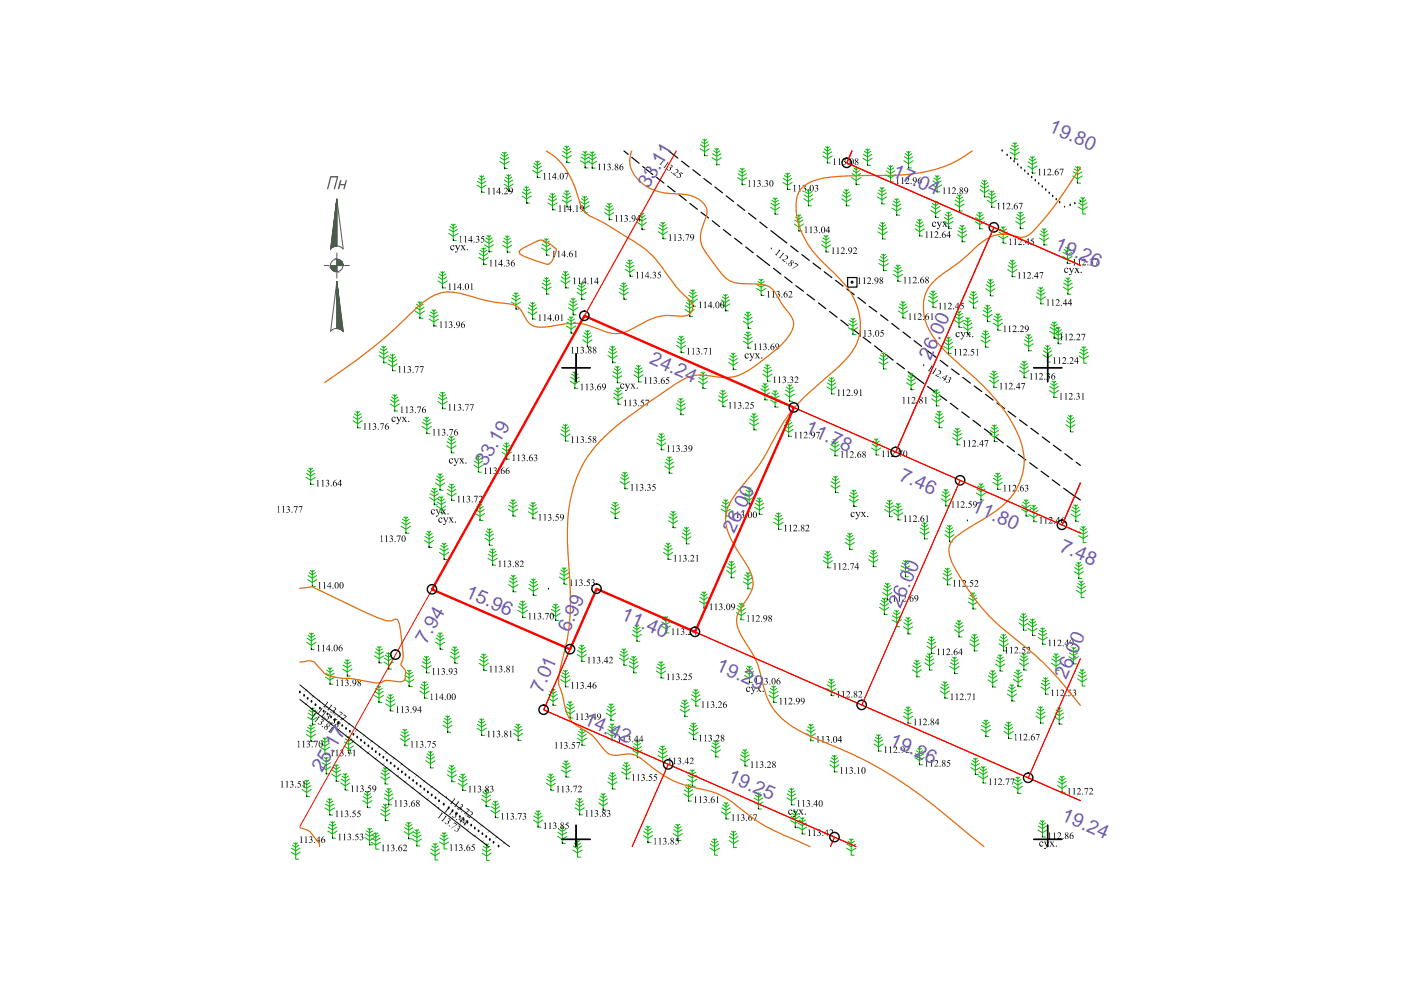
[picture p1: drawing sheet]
<svg xmlns="http://www.w3.org/2000/svg" width="297mm" height="210mm" viewBox="0 0 297 210" stroke-linecap="round" stroke-linejoin="round" font-family="sans-serif">
<defs><g id="words">
<g font-size="4.1" fill="#735cb8">
<text x="222.2" y="27.9" transform="rotate(24 222.2 27.9)">19.80</text>
<text x="137.5" y="40.2" transform="rotate(-60 137.5 40.2)">33.11</text>
<text x="189" y="37.3" transform="rotate(24 189 37.3)">17.04</text>
<text x="223.4" y="52.7" transform="rotate(24 223.4 52.7)">19.26</text>
<text x="137.5" y="77" transform="rotate(24 137.5 77)">24.24</text>
<text x="197.3" y="76.5" transform="rotate(-66 197.3 76.5)">26.00</text>
<text x="170.5" y="91.7" transform="rotate(24 170.5 91.7)">11.78</text>
<text x="103" y="99.1" transform="rotate(-60 103 99.1)">33.19</text>
<text x="190.4" y="101.7" transform="rotate(24 190.4 101.7)">7.46</text>
<text x="155.7" y="113.2" transform="rotate(-65 155.7 113.2)">26.00</text>
<text x="205.9" y="108.4" transform="rotate(24 205.9 108.4)">11.80</text>
<text x="224.4" y="116.8" transform="rotate(24 224.4 116.8)">7.48</text>
<text x="98.5" y="126.5" transform="rotate(24 98.5 126.5)">15.96</text>
<text x="131.5" y="131.3" transform="rotate(24 131.5 131.3)">11.40</text>
<text x="90.4" y="136.7" transform="rotate(-60 90.4 136.7)">7.94</text>
<text x="120.8" y="134.1" transform="rotate(-67 120.8 134.1)">6.99</text>
<text x="151.6" y="142.2" transform="rotate(24 151.6 142.2)">19.29</text>
<text x="114.9" y="147.2" transform="rotate(-66 114.9 147.2)">7.01</text>
<text x="226" y="144.1" transform="rotate(-66 226 144.1)">26.00</text>
<text x="123.6" y="153.5" transform="rotate(24 123.6 153.5)">14.42</text>
<text x="188.4" y="157.9" transform="rotate(24 188.4 157.9)">19.26</text>
<text x="68.3" y="163.9" transform="rotate(-60 68.3 163.9)">25.17</text>
<text x="154.1" y="165.6" transform="rotate(24 154.1 165.6)">19.25</text>
<text x="224.8" y="173.8" transform="rotate(24 224.8 173.8)">19.24</text>
</g>
</g></defs>
<g fill="none" stroke="#000" stroke-width=".25">
<path d="M132.3 32l.9 .7M133.9 33.4l1.6 1.2M136.3 35.3l2.1 1.7M139.2 37.6l1.6 1.2M141.6 39.5l1.5 1.2M141.8 32l1.9 1.5M144.5 34.2l1.6 1.2M146.9 36l1.6 1.2M149.2 37.8l1.6 1.3M151.6 39.7l1.6 1.2M143.9 41.3l1.6 1.2M146.3 43.1l1.6 1.3"/>
<path d="M148.6 45l1.6 1.2M151 46.8l1.6 1.2M153.4 48.7l1.5 1.2M154 41.5l1.5 1.3M155.7 50.5l1.6 1.2M156.3 43.4l1.6 1.2M158.1 52.4l1.6 1.2M158.7 45.2l1.6 1.2M160.5 54.2l2.7 2.1M161.1 47.1l1.5 1.2M163.4 48.9l3.4 2.6M164 56.9l1.6 1.2"/>
<path d="M166.4 58.7l1.5 1.2M167.6 52.2l1.6 1.2M170 54l1.6 1.2M172.4 55.8l1.6 1.2M174.8 57.6l1.6 1.2M177.2 59.4l1.5 1.3M168.7 60.6l1.6 1.2M171.1 62.4l1.6 1.2M173.5 64.2l1.6 1.2M175.9 66l1.6 1.3M178.3 67.9l1.5 1.2M179.5 61.3l1.6 1.2"/>
<path d="M180.6 69.7l1.6 1.2M181.9 63.1l1.6 1.2M183 71.5l1.6 1.2M184.3 64.9l1.6 1.2M185.4 73.3l1.6 1.2M186.7 66.8l1.6 1.1M187.8 75.1l1.6 1.3M189.1 68.6l1.5 1.2M190.2 77l1.6 1.2M191.4 70.4l1.6 1.2M192.5 78.8l3.4 2.5M193.8 72.2l1.6 1.2"/>
<path d="M196.2 74l2.3 1.8M199.3 76.4l1.7 1.2M201.8 78.2l1.6 1.2M196.7 82l1.6 1.1M199.1 83.7l1.6 1.2M201.5 85.5l1.6 1.2M203.9 87.3l1.6 1.2M204.1 80l1.6 1.2M206.3 89.1l1.6 1.2M206.5 81.8l1.7 1.2M208.7 90.9l1.6 1.2M209 83.6l1.6 1.2"/>
<path d="M211.1 92.7l1.6 1.2M211.4 85.4l1.6 1.2M213.5 94.5l1.6 1.2M213.7 87.2l1.6 1.2M215.9 96.3l1.6 1.2M216.2 89l1.6 1.2M218.3 98.1l1.6 1.2M218.6 90.8l1.6 1.2M220.7 99.9l1.6 1.2M221 92.6l1.5 1.2M223.4 94.4l1.6 1.2M225.8 96.2l1.6 1.2"/>
<path d="M228.2 98l.9 .7M223.1 101.7l1.6 1.2M225.5 103.5l3.6 2.5"/>
</g>
<g fill="none" stroke="#000" stroke-width=".3">
<path d="M212.5 32h.1M213.5 32.9h.1M214.3 33.6h.1M215 34.3h.1M215.8 35h.1M216.5 35.6h.1M217.3 36.3h.1M218 37h.1M218.7 37.6h.1M219.5 38.3h.1M220.2 39h.1M221 39.6h.1"/>
<path d="M221.7 40.3h.1M222.5 41h.1M223.2 41.7h.1M223.9 42.3h.1M224.7 43h.1M225.7 43.9h.1M226.9 43.5h.1M227.9 43.2h.1M229.1 42.8h.1"/>
</g>
<!-- layer: SC007 -->
<g fill="none" stroke="#000" stroke-width=".25">
<path d="M179.7 58.8h2v2.1h-2z"/>
<circle cx="180.7" cy="59.8" r=".19"/>
</g>
<g fill="none" stroke="#00b800" stroke-width=".21">
<path d="M101.1 39.2l1 .7 1-.7M101.2 38.4l.9 .6 .9-.6M101.4 37.8l.7 .4 .7-.4M101.7 37.3l.4 .3 .4-.3M102.1 37.3v3.5h.6M106 34.2l.9 .6 1.1-.6M106 33.4l.9 .6 1-.6M106.3 32.8l.6 .4 .8-.4M106.6 32.3l.3 .3 .5-.3M106.8 39l1 .7 1-.7M106.9 32.3v3.4h.7M106.9 38.2l.9 .5 .9-.5"/>
<path d="M107.1 37.5l.7 .5 .7-.5M107.4 37.1l.4 .3 .4-.3M107.8 37v3.6h.7M111.3 39.6l.3 .3 .5-.3M111.6 39.6v3.5h.7M112.9 36.1l1 .6 1-.6M113 35.3l.9 .5 .9-.5M113.2 34.6l.7 .5 .7-.5M113.5 34.2l.4 .3 .4-.3M113.9 34.1v3.5h.7M119.2 32.9l1 .7 1-.7M119.3 32.1l.9 .5 .9-.5"/>
<path d="M119.5 31.5l.7 .4 .7-.4M119.8 31l.4 .3 .4-.3M120.2 30.9v3.6h.6M123.1 34.1l.9 .6 1-.6M123.1 33.3l.9 .5 .9-.5M123.4 32.6l.6 .5 .7-.5M123.6 32.1l.4 .3 .4-.3M124 32.1v3.5h.7M124.5 34.2l1.1 .6 .9-.6M124.7 33.3l.9 .6 .8-.6M124.8 32.7l.8 .4 .6-.4M125.1 32.2l.5 .3 .3-.3"/>
<path d="M125.6 32.2v3.4h.6M148.4 31.5l1 .6 1-.6M148.5 30.7l.9 .5 .9-.5M148.7 30.1l.7 .4 .7-.4M149 29.6l.4 .2 .4-.2M149.4 29.5v3.5h.6M151 33.4l1 .6 1-.6M151.1 32.6l.9 .5 .9-.5M151.3 32l.7 .4 .7-.4M151.6 31.5l.4 .3 .4-.3M152 31.5v3.4h.6M156.4 37.7l1 .6 1-.6"/>
<path d="M156.5 36.8l.9 .6 .8-.6M156.7 36.2l.7 .4 .7-.4M157 35.7l.4 .3 .4-.3M157.4 35.6v3.6h.6M166 38.7l1 .6 .9-.6M166.1 37.8l.9 .6 .9-.6M166.3 37.2l.7 .4 .6-.4M166.6 36.7l.4 .3 .4-.3M167 36.7v3.5h.6M174.5 33.1l.9 .6 1-.6M174.5 32.2l.9 .6 .9-.6M174.8 31.6l.6 .4 .7-.4"/>
<path d="M175 31.1l.4 .3 .5-.3M175.4 31.1v3.4h.7M180.6 37.6l.9 .7 1-.7M180.6 36.8l.9 .5 1-.5M180.8 36.2l.7 .4 .7-.4M181.1 35.7l.4 .3 .4-.3M181.5 35.6v3.6h.7M183 33.6l.9 .6 1-.6M183 32.7l.9 .6 .9-.6M183.3 32.1l.6 .4 .7-.4M183.6 31.6l.3 .3 .5-.3M183.9 31.6v3.5h.7"/>
<path d="M186.6 39.8l.4 .3 .4-.3M187 39.8v3.4h.6M187.8 37.1l1 .6 1-.6M187.9 36.2l.9 .6 .9-.6M188.1 35.6l.7 .5 .7-.5M188.4 35.1l.4 .3 .4-.3M188.8 35.1v3.5h.6M191.6 34.1l1 .6 1-.6M191.7 33.2l.9 .6 .9-.6M191.9 32.6l.7 .5 .7-.5M192.2 32.1l.4 .3 .4-.3M192.6 32.1v3.5h.7"/>
<path d="M197.7 39.2l1 .6 1-.6M197.8 38.4l.9 .5 .9-.5M198 37.7l.7 .5 .7-.5M198.3 37.3l.4 .2 .4-.2M198.7 37.2v3.5h.6M207.9 39.4l.8 .5 .9-.5M208.1 38.7l.6 .5 .7-.5M208.3 38.3l.4 .3 .4-.3M208.7 38.2v3.5h.7M214.2 32.3l1 .6 1-.6M214.2 31.4l1 .6 .9-.6M214.5 30.8l.7 .4 .7-.4"/>
<path d="M214.8 30.3l.4 .3 .4-.3M215.2 30.2v3.5h.6M217.9 35.2l1 .6 1-.6M218 34.3l.9 .6 .9-.6M218.2 33.7l.7 .5 .7-.5M218.5 33.2l.4 .3 .4-.3M218.9 33.2v3.5h.6M227.5 37.3l1 .6 .9-.6M227.6 36.4l.9 .6 .9-.6M227.8 35.8l.7 .5 .7-.5M228 35.3l.5 .3 .4-.3M228.5 35.3v3.5h.6"/>
<path d="M92.8 59.6l1 .6 1-.6M92.9 58.7l.9 .6 .9-.6M93.1 58.1l.7 .4 .7-.4M93.4 57.6l.4 .3 .4-.3M93.8 57.6v3.4h.7M95.1 49.5l1 .6 1-.6M95.2 48.6l.9 .6 .9-.6M95.4 48l.7 .5 .7-.5M95.7 47.5l.4 .3 .4-.3M96.1 47.5v3.5h.6M101.5 54.6l1 .6 1-.6M101.6 53.7l.9 .6 .9-.6"/>
<path d="M101.8 53.1l.7 .5 .7-.5M102.1 52.6l.4 .3 .4-.3M102.5 52.6v3.5h.7M102.7 51.9l1 .6 .9-.6M102.8 51.1l.9 .5 .9-.5M103 50.4l.7 .5 .7-.5M103.3 50l.4 .2 .4-.2M103.7 49.9v3.5h.6M106.6 52l.9 .6 1-.6M106.6 51.1l.9 .6 .9-.6M106.8 50.5l.7 .4 .7-.4M107.1 50l.4 .3 .5-.3"/>
<path d="M107.5 50v3.5h.7M110.7 41.6l.9 .6 1-.6M110.7 40.7l.9 .6 1-.6M111 40.1l.6 .4 .8-.4M114.9 52.6l.9 .6 1-.6M114.9 51.8l.9 .5 .9-.5M115.1 51.1l.7 .5 .7-.5M115.2 59.4l.7 .4 .6-.4M115.4 50.6l.4 .3 .4-.3M115.5 58.9l.4 .3 .4-.3M115.8 50.6v3.5h.7M115.9 58.8v3.6h.6"/>
<path d="M116.2 43l.9 .6 1.1-.6M116.2 42.2l.9 .5 .9-.5M116.5 41.5l.6 .5 .8-.5M116.8 41.1l.3 .2 .5-.2M117.1 41v3.5h.7M118.9 59.5l1 .7 1-.7M119 58.7l.9 .6 .9-.6M119.2 42.4l1 .6 1-.6M119.2 58.1l.7 .4 .7-.4M119.3 41.6l.9 .5 .9-.5M119.5 40.9l.7 .5 .7-.5M119.5 57.6l.4 .3 .4-.3"/>
<path d="M119.8 40.5l.4 .2 .4-.2M119.9 57.5v3.5h.7M120.2 40.4v3.5h.6M123 43.6l1 .6 1-.6M123.1 42.8l.9 .5 .9-.5M123.3 42.1l.7 .5 .7-.5M123.3 60v3.5h.7M123.6 41.7l.4 .3 .4-.3M124 41.6v3.5h.6M128.2 45.1l1 .6 .9-.6M128.3 44.2l.9 .6 .8-.6M128.5 43.6l.7 .5 .6-.5"/>
<path d="M128.8 43.1l.4 .3 .4-.3M129.2 43.1v3.5h.6M132.2 59.9v3.6h.7M132.5 57.1l1 .6 1-.6M132.6 56.3l.9 .5 .9-.5M132.8 55.6l.7 .4 .7-.4M133.1 55.2l.4 .2 .4-.2M133.5 55.1v3.5h.7M135.1 47.2l1 .6 1-.6M135.2 46.3l.9 .6 .9-.6M135.4 45.7l.7 .4 .7-.4M135.7 45.2l.4 .3 .4-.3"/>
<path d="M136.1 45.2v3.4h.6M139.5 49.1l1 .6 1-.6M139.6 48.3l.9 .6 .9-.6M139.8 47.6l.7 .5 .7-.5M140.1 47.2l.4 .3 .4-.3M140.5 47.1v3.5h.7M160.7 59.7l.7 .4 .7-.4M161 59.2l.4 .3 .4-.3M161.4 59.2v3.5h.6M163.4 43.9l.9 .6 1-.6M163.4 43.1l.9 .5 .9-.5M163.7 42.5l.6 .4 .7-.4"/>
<path d="M164 42l.3 .3 .5-.3M164.3 42v3.4h.7M168.4 47.5l1 .6 .9-.6M168.5 46.7l.9 .5 .9-.5M168.7 46l.7 .5 .7-.5M169 45.6l.4 .2 .4-.2M169.4 45.5v3.5h.6M170.4 42.1l1 .7 1-.7M170.5 41.3l.9 .6 .9-.6M170.7 40.7l.7 .4 .7-.4M171 40.2l.4 .3 .4-.3M171.4 40.1v3.5h.6"/>
<path d="M174.2 51.9l.9 .6 1-.6M174.2 51.1l.9 .5 .9-.5M174.5 50.5l.6 .4 .7-.4M174.7 50l.4 .2 .4-.2M175.1 49.9v3.5h.7M178.5 42.2l1 .6 1-.6M178.6 41.3l.9 .6 .8-.6M178.8 40.7l.7 .4 .7-.4M179.1 40.2l.4 .3 .4-.3M179.5 40.2v3.4h.6M186 41.7l1 .6 1-.6M186.1 40.9l.9 .5 .9-.5"/>
<path d="M186.1 49.1l1 .7 1-.7M186.2 48.3l.9 .6 .9-.6M186.3 40.3l.7 .4 .7-.4M186.4 55.9l.9 .6 1-.6M186.4 55l.9 .6 1-.6M186.4 47.7l.7 .4 .7-.4M186.6 54.4l.7 .5 .7-.5M186.7 47.2l.4 .3 .4-.3M186.9 53.9l.4 .3 .4-.3M187.1 47.2v3.5h.6M187.3 53.9v3.5h.7M189.1 44.1l1 .6 1-.6"/>
<path d="M189.2 43.3l.9 .5 .9-.5M189.4 58.2l1 .6 1-.6M189.4 42.6l.7 .5 .7-.5M189.5 57.3l.9 .6 .9-.6M189.7 56.7l.7 .4 .7-.4M189.7 42.2l.4 .3 .4-.3M190 56.2l.4 .3 .4-.3M190.1 42.1v3.5h.7M190.4 56.2v3.4h.6M194 48.5l1 .6 1-.6M194.1 47.7l.9 .5 .9-.5M194.3 47l.7 .5 .7-.5"/>
<path d="M194.6 46.6l.4 .3 .4-.3M195 46.5v3.5h.6M197.4 44.6l1 .7 .9-.7M197.5 43.8l.9 .5 .9-.5M197.7 43.1l.7 .5 .7-.5M198 42.7l.4 .3 .4-.3M198.4 42.6v3.5h.6M200.1 46.9l1 .6 1-.6M200.2 46.1l.9 .6 .9-.6M200.4 45.5l.7 .4 .7-.4M200.7 45l.4 .3 .4-.3M201.1 45v3.4h.7"/>
<path d="M202.4 43.3l1 .6 1-.6M202.5 42.4l.9 .6 .9-.6M202.7 41.8l.7 .4 .7-.4M203 49.7l1 .7 1-.7M203 41.3l.4 .3 .4-.3M203.1 48.9l.9 .6 .9-.6M203.3 48.3l.7 .4 .7-.4M203.4 41.3v3.4h.6M203.6 47.8l.4 .3 .4-.3M204 47.8v3.5h.6M206.8 47l.9 .6 1-.6M206.8 46.1l.9 .6 .9-.6"/>
<path d="M207.1 45.5l.6 .5 .7-.5M207.3 45l.4 .3 .5-.3M207.7 45v3.5h.7M207.8 40.2l.9 .7 1-.7M209.3 59.7l.7 .5 .7-.5M209.3 42.5l1 .6 1-.6M209.4 41.6l.9 .6 .9-.6M209.6 59.3l.4 .3 .4-.3M209.6 41l.7 .4 .7-.4M209.9 40.5l.4 .3 .4-.3M210 59.2v3.5h.6M210.3 40.5v3.4h.6"/>
<path d="M211.7 50l1 .7 1-.7M211.8 49.2l.9 .5 .9-.5M212 48.6l.7 .4 .7-.4M212.3 48.1l.4 .3 .4-.3M212.7 48v3.6h.7M213.7 57.2l.9 .6 1-.6M213.7 56.3l.9 .6 .9-.6M214 55.7l.6 .4 .7-.4M214.2 55.2l.4 .3 .4-.3M214.6 55.2v3.5h.7M215.3 46.9l1 .7 1-.7M215.4 46.1l.9 .6 1-.6"/>
<path d="M215.6 45.5l.7 .4 .7-.4M215.9 45l.4 .3 .4-.3M216.3 45v3.5h.7M220.4 50.5l1 .6 .9-.6M220.5 49.6l.9 .6 .9-.6M220.7 49l.7 .4 .6-.4M221 48.5l.4 .3 .3-.3M221.4 48.5v3.4h.6M225.3 54.4l1 .6 1-.6M225.4 53.5l.9 .6 .9-.6M225.6 52.9l.7 .4 .7-.4M225.7 59.4l.7 .5 .7-.5"/>
<path d="M225.9 52.4l.4 .3 .4-.3M226 58.9l.4 .3 .4-.3M226.3 52.4v3.5h.6M226.4 58.9v3.5h.7M228.6 43.9l1 .6 .9-.6M228.7 43l.9 .6 .9-.6M228.9 42.4l.7 .4 .7-.4M229.2 41.9l.4 .3 .4-.3M229.6 41.9v3.5h.6M80.3 75.4l1.1 .6 .9-.6M80.5 74.6l.9 .5 .9-.5M80.6 74l.8 .4 .6-.4"/>
<path d="M80.9 73.4l.5 .3 .3-.3M81.4 73.4v3.5h.6M82.2 77.1l1 .6 1-.6M82.3 76.3l.9 .5 .9-.5M82.5 75.6l.7 .5 .7-.5M82.8 75.2l.4 .2 .4-.2M83.2 75.1v3.5h.7M88 66l1 .6 1-.6M88.1 65.2l.9 .5 .9-.5M88.3 64.5l.7 .4 .7-.4M88.6 64l.4 .3 .4-.3M89 64v3.5h.7"/>
<path d="M91 67.6l1 .6 1-.6M91.1 66.8l.9 .6 .9-.6M91.3 66.2l.7 .4 .7-.4M91.6 65.7l.4 .3 .4-.3M92 65.7v3.4h.6M108.4 64.1l1 .5 1-.5M108.5 63.2l.9 .6 .9-.6M108.7 62.6l.7 .4 .7-.4M109 62.1l.4 .3 .4-.3M109.4 62.1v3.4h.6M111.9 66.1l1 .7 1-.7M112 65.3l.9 .6 .9-.6"/>
<path d="M112.2 64.6l.7 .5 .7-.5M112.5 64.2l.4 .3 .4-.3M112.9 64.1v3.5h.6M114.9 60.9l1 .6 .9-.6M115 60l.9 .6 .9-.6M120.1 69.1l1 .7 1-.7M120.2 68.3l.9 .5 .9-.5M120.4 67.6l.7 .5 .7-.5M120.5 65.2l1 .7 1-.7M120.6 64.4l.9 .6 .9-.6M120.7 67.2l.4 .3 .4-.3M120.8 63.8l.7 .4 .7-.4"/>
<path d="M121 80l.9 .5 .9-.5M121.1 67.1v3.6h.6M121.1 63.3l.4 .3 .4-.3M121.2 79.3l.7 .5 .7-.5M121.5 78.9l.4 .3 .4-.3M121.5 63.2v3.6h.6M121.9 78.8v3.5h.6M122.3 62l1 .6 1-.6M122.4 61.1l.9 .6 .9-.6M122.6 60.5l.7 .5 .7-.5M122.9 60l.4 .3 .4-.3M123.5 72.1l1 .6 1-.6"/>
<path d="M123.6 71.2l.9 .6 .9-.6M123.8 70.6l.7 .4 .7-.4M124.1 70.1l.4 .3 .4-.3M124.5 70.1v3.5h.7M128.9 75.4l1 .6 1-.6M129 74.5l.9 .6 .9-.6M129.2 73.9l.7 .5 .7-.5M129.5 73.4l.4 .3 .4-.3M129.9 73.4v3.5h.6M129.9 79.7l1 .6 1-.6M130 78.8l.9 .6 .9-.6M130.2 78.2l.7 .4 .7-.4"/>
<path d="M130.5 77.7l.4 .3 .4-.3M130.9 77.6v3.6h.6M131.3 62l.9 .6 1-.6M131.4 61.1l.8 .6 .9-.6M131.6 60.5l.6 .4 .7-.4M131.8 60l.4 .3 .4-.3M134.4 79.5l1 .6 1-.6M134.5 78.7l.9 .5 .9-.5M134.7 78l.7 .4 .7-.4M135 77.5l.4 .3 .4-.3M135.4 77.5v3.5h.6M143.4 73.2l1 .7 1-.7"/>
<path d="M143.5 72.4l.9 .6 .9-.6M143.7 71.8l.7 .4 .7-.4M144 71.3l.4 .3 .4-.3M144.4 71.2v3.6h.6M145.2 65.6l1 .7 1-.7M145.3 64.8l.9 .6 .9-.6M145.5 64.2l.7 .4 .7-.4M145.8 63.7l.4 .3 .4-.3M145.9 63.4l1 .7 1-.7M146 62.6l.9 .6 .9-.6M146.2 62l.7 .4 .7-.4M146.2 63.6v3.5h.7"/>
<path d="M146.5 61.5l.4 .3 .4-.3M146.9 61.4v3.5h.6M148.4 79.4l.7 .4 .6-.4M148.6 78.9l.5 .3 .3-.3M149.1 78.9v3.5h.6M152.8 64.4l1 .6 1-.6M152.9 63.6l.9 .5 .9-.5M153.1 62.9l.7 .5 .7-.5M153.4 62.5l.4 .2 .4-.2M153.8 62.4v3.5h.6M154.5 76.8l.9 .7 1-.7M154.6 76l.8 .6 .9-.6"/>
<path d="M154.8 75.4l.6 .4 .7-.4M155 74.9l.4 .3 .4-.3M155.4 74.8v3.6h.7M157.6 68.1l1 .6 1-.6M157.6 72.3l1 .6 1-.6M157.7 67.3l.9 .5 .9-.5M157.7 71.5l.9 .6 .9-.6M157.9 66.6l.7 .5 .7-.5M157.9 70.9l.7 .4 .7-.4M158.2 66.2l.4 .3 .4-.3M158.2 70.4l.4 .3 .4-.3M158.6 66.1v3.5h.6"/>
<path d="M158.6 70.4v3.4h.6M160.4 61.2l1 .6 .9-.6M160.5 60.3l.9 .6 .9-.6M161.7 79.3l1 .6 1-.6M161.8 78.5l.9 .5 .9-.5M162 77.9l.7 .4 .7-.4M162.3 77.4l.4 .2 .4-.2M162.7 77.3v3.5h.6M179.9 69.5l.9 .6 1-.6M180 68.6l.8 .6 .9-.6M180.2 68l.6 .4 .7-.4M180.4 67.5l.4 .3 .4-.3"/>
<path d="M180.8 67.5v3.5h.7M186.4 76.8l.9 .5 1-.5M186.4 75.9l.9 .6 .9-.6M186.6 75.3l.7 .4 .7-.4M186.9 74.8l.4 .3 .4-.3M187.3 74.8v3.4h.7M190.5 65.9l.9 .6 1-.6M190.5 65.1l.9 .5 .9-.5M190.8 64.4l.6 .5 .8-.5M191.1 64l.3 .3 .5-.3M191.4 63.9v3.5h.7M192.5 79.7l.7 .4 .6-.4"/>
<path d="M192.7 79.2l.5 .3 .3-.3M193.2 79.1v3.5h.6M196.9 63.7l.9 .6 1-.6M196.9 62.8l.9 .6 1-.6M197.1 62.2l.7 .5 .7-.5M197.4 61.7l.4 .3 .4-.3M197.8 61.7v3.5h.7M200.1 73.4l1 .7 1-.7M200.2 72.6l.9 .6 .9-.6M200.4 72l.7 .4 .7-.4M200.7 71.5l.4 .3 .4-.3M201.1 71.5v3.5h.6"/>
<path d="M202.4 67.9l.9 .6 1-.6M202.4 67.1l.9 .5 .9-.5M202.6 66.5l.7 .4 .7-.4M202.9 66l.4 .3 .5-.3M203.3 66v3.4h.7M204.2 69.3l1 .7 1-.7M204.3 68.5l.9 .6 .9-.6M204.5 67.9l.7 .4 .7-.4M204.8 67.4l.4 .3 .4-.3M205.2 67.4v3.5h.6M205.4 63.8l1 .6 .9-.6M205.5 62.9l.9 .6 .9-.6"/>
<path d="M205.7 62.3l.7 .5 .7-.5M206 61.8l.4 .3 .4-.3M206.4 61.8v3.5h.6M208 72.1l1 .6 .9-.6M208.1 71.3l.9 .5 .8-.5M208.3 70.7l.7 .4 .6-.4M208.4 66.7l1 .6 1-.6M208.5 65.8l.9 .6 .9-.6M208.6 70.2l.4 .2 .4-.2M208.7 65.2l.7 .5 .7-.5M209 70.1v3.5h.6M209 61.2l1 .6 .9-.6"/>
<path d="M209 64.7l.4 .3 .4-.3M209.1 60.4l.9 .5 .9-.5M209.4 64.7v3.5h.6M209.8 79.8l.9 .5 .9-.5M210.1 79.2l.6 .4 .7-.4M210.4 78.7l.3 .3 .5-.3M210.6 68.5l1 .6 1-.6M210.7 67.6l.9 .6 .9-.6M210.7 78.7v3.5h.7M210.9 67l.7 .5 .7-.5M211.2 66.5l.4 .3 .4-.3M211.6 66.5v3.5h.6"/>
<path d="M216.2 78.6l.9 .6 1-.6M216.2 77.7l.9 .6 .9-.6M216.5 77.1l.6 .5 .7-.5M216.7 76.6l.4 .3 .5-.3M217.1 76.6v3.5h.7M217.1 72.9l1 .6 1-.6M217.2 72.1l.9 .5 .9-.5M217.4 71.4l.7 .5 .7-.5M217.7 71l.4 .2 .4-.2M218.1 70.9v3.5h.6M219.7 62.9l1 .6 1-.6M219.8 62.1l.9 .5 .9-.5"/>
<path d="M220 61.4l.7 .5 .7-.5M220.3 61l.4 .3 .4-.3M220.7 60.9v3.5h.6M221.1 75.2l1 .7 1-.7M221.2 74.4l.9 .5 .9-.5M221.4 73.7l.7 .5 .7-.5M221.7 73.3l.4 .3 .4-.3M222.1 73.2v3.6h.6M222.5 70.2l1 .7 1-.7M222.6 69.4l.9 .5 .9-.5M222.8 68.7l.7 .5 .7-.5M223.1 68.3l.4 .3 .4-.3"/>
<path d="M223.4 71.4l1 .6 .9-.6M223.5 70.5l.9 .6 .9-.6M223.5 68.2v3.6h.7M223.7 69.9l.7 .5 .6-.5M223.9 69.4l.5 .3 .3-.3M224.4 69.4v3.5h.6M225.4 60.9l1 .6 1-.6M225.5 60l.9 .6 .9-.6M228.8 75.5l1 .6 1-.6M228.9 74.7l.9 .5 .9-.5M229.1 74l.7 .5 .7-.5M229.4 73.5l.4 .3 .4-.3"/>
<path d="M229.8 73.5v3.5h.6M65.2 99.7l.7 .5 .6-.5M65.5 99.3l.4 .3 .4-.3M65.9 99.2v3.5h.6M74.8 89.2l1 .6 1-.6M74.9 88.4l.9 .5 .9-.5M75.1 87.8l.7 .4 .7-.4M75.4 87.2l.4 .3 .4-.3M75.8 87.2v3.5h.7M82.7 85.6l1 .7 1-.7M82.8 84.8l.9 .6 .9-.6M83 84.2l.7 .4 .7-.4"/>
<path d="M83.3 83.7l.4 .3 .4-.3M83.7 83.7v3.5h.6M89.5 90.4l1 .7 1-.7M89.6 89.6l.9 .5 .9-.5M89.8 88.9l.7 .5 .7-.5M90.1 88.5l.4 .3 .4-.3M90.5 88.4v3.5h.6M92.8 85.1l1 .7 1-.7M92.9 84.3l.9 .5 .9-.5M93.1 83.7l.7 .4 .7-.4M93.4 83.2l.4 .3 .4-.3M93.8 83.1v3.6h.7"/>
<path d="M94.7 94.5l1 .6 1-.6M94.8 93.6l.9 .6 .9-.6M95 93l.7 .5 .7-.5M95.3 92.5l.4 .3 .4-.3M95.7 92.5v3.5h.6M100.5 98.6l.9 .6 1-.6M100.5 97.7l.9 .6 .9-.6M100.8 97.1l.6 .5 .7-.5M101 96.6l.4 .3 .4-.3M101.4 96.6v3.5h.7M106.4 95.9l1 .6 1-.6M106.5 95l.9 .6 .9-.6"/>
<path d="M106.7 94.4l.7 .4 .7-.4M107 93.9l.4 .3 .4-.3M107.4 93.9v3.5h.6M118.9 92l1 .6 1-.6M119 91.1l.9 .6 .9-.6M119.2 90.5l.7 .5 .7-.5M119.5 90l.4 .3 .4-.3M119.9 90v3.5h.6M120.9 80.8l1 .6 1-.6M130 84.2l1 .6 1-.6M130.1 83.4l.9 .5 .9-.5M130.3 82.8l.7 .4 .7-.4"/>
<path d="M130.6 82.3l.4 .3 .4-.3M131 82.2v3.5h.7M139.2 93.9l1 .6 1-.6M139.3 93l.9 .6 .9-.6M139.5 92.4l.7 .5 .7-.5M139.8 91.9l.4 .3 .4-.3M140.2 91.9v3.5h.6M140.9 98.8l1 .6 1-.6M141 98l.9 .6 .9-.6M141.2 97.4l.7 .4 .7-.4M141.5 96.9l.4 .3 .4-.3M141.9 96.9v3.4h.6"/>
<path d="M143.4 86.4l1 .6 .9-.6M143.5 85.6l.9 .5 .8-.5M143.7 85l.7 .4 .6-.4M143.9 84.5l.5 .3 .3-.3M144.4 84.5v3.4h.6M148.1 80.9l1 .6 .9-.6M148.2 80.1l.9 .5 .8-.5M152.3 84.8l.9 .5 1.1-.5M152.4 83.9l.8 .6 1-.6M152.6 83.3l.6 .4 .8-.4M152.9 82.8l.3 .3 .5-.3M153.2 82.7v3.5h.7"/>
<path d="M158.9 89.7l1 .6 1-.6M159 88.8l.9 .6 .8-.6M159.2 88.2l.7 .4 .7-.4M159.5 87.7l.4 .3 .4-.3M159.9 87.7v3.4h.6M161.2 83.3l1 .6 1-.6M161.3 82.4l.9 .6 .9-.6M161.5 81.8l.7 .5 .7-.5M161.8 81.3l.4 .3 .4-.3M162.2 81.3v3.5h.6M163.3 84.8l1 .6 1-.6M163.4 83.9l.9 .6 .9-.6"/>
<path d="M163.6 83.3l.7 .5 .7-.5M163.9 82.8l.4 .3 .4-.3M164.3 82.8v3.5h.7M166.2 91l1 .7 1-.7M166.3 90.2l.9 .6 .9-.6M166.5 83.6l.9 .6 1-.6M166.5 82.7l.9 .6 1-.6M166.5 89.6l.7 .4 .7-.4M166.8 82.1l.6 .5 .7-.5M166.8 89.1l.4 .3 .4-.3M167 81.6l.4 .3 .5-.3M167.2 89v3.5h.7"/>
<path d="M167.4 81.6v3.5h.7M175.3 82l1 .6 1-.6M175.4 81.2l.9 .5 .9-.5M175.6 80.6l.7 .4 .7-.4M175.9 80.1l.4 .3 .4-.3M176 95.1l1 .7 1-.7M176.1 94.3l.9 .5 .9-.5M176.3 80.1v3.4h.7M176.3 93.6l.7 .5 .7-.5M176.6 93.2l.4 .3 .4-.3M177 93.1v3.5h.7M184.8 95l1 .6 .9-.6"/>
<path d="M184.9 94.1l.9 .6 .8-.6M185.1 93.5l.7 .5 .6-.5M185.4 93l.4 .3 .4-.3M185.8 93v3.5h.6M192.2 81.2l1 .5 .9-.5M192.3 80.3l.9 .6 .9-.6M197.5 84.6l1 .6 1-.6M197.6 83.7l.9 .6 .9-.6M197.8 83.1l.7 .4 .7-.4M198.1 82.6l.4 .3 .4-.3M198.1 89.2l1 .6 1-.6M198.2 88.3l.9 .6 .9-.6"/>
<path d="M198.4 87.7l.7 .4 .7-.4M198.5 82.6v3.5h.7M198.7 87.2l.4 .3 .4-.3M199.1 87.2v3.5h.7M202 92.8l.9 .6 1.1-.6M202.1 91.9l.8 .6 1-.6M202.3 91.3l.6 .5 .8-.5M202.6 90.8l.3 .3 .5-.3M202.9 90.8v3.5h.7M209.8 80.6l.9 .7 1-.7M209.8 92.1l1 .6 1-.6M209.9 91.3l.9 .5 .9-.5"/>
<path d="M210.1 90.6l.7 .5 .7-.5M210.4 90.1l.4 .3 .4-.3M210.8 90.1v3.5h.7M222.5 82.8l1 .6 1-.6M222.5 82l1 .5 .9-.5M222.8 81.3l.7 .4 .7-.4M223.1 80.9l.4 .2 .4-.2M223.5 80.8v3.5h.6M226 90l.9 .7 1-.7M226.1 89.2l.8 .6 .9-.6M226.3 88.6l.6 .4 .7-.4M226.5 88.1l.4 .3 .4-.3"/>
<path d="M226.9 88.1v3.5h.7M64.9 101.2l1 .6 .9-.6M65 100.4l.9 .5 .9-.5M85 111.6l1.1 .6 .9-.6M85.2 110.7l.9 .6 .9-.6M85.3 110.1l.8 .4 .6-.4M85.6 109.6l.5 .3 .3-.3M86.1 109.6v3.5h.6M90 114.6l1 .6 .9-.6M90.1 113.7l.9 .6 .9-.6M90.3 113.1l.7 .5 .7-.5M90.6 112.6l.4 .3 .4-.3"/>
<path d="M91 112.6v3.5h.6M91.1 105.5l1 .6 .9-.6M91.2 104.7l.9 .5 .9-.5M91.4 104.1l.7 .4 .7-.4M91.7 103.5l.4 .3 .4-.3M92.1 103.5v3.5h.6M92.3 102.4l1 .6 1-.6M92.4 101.6l.9 .5 .9-.5M92.6 107.3l1 .6 .9-.6M92.6 100.9l.7 .5 .7-.5M92.7 106.4l.9 .6 .8-.6M92.9 105.8l.7 .5 .6-.5"/>
<path d="M92.9 100.5l.4 .3 .4-.3M93.1 105.3l.5 .3 .3-.3M93.2 117.1l.9 .6 1-.6M93.3 116.3l.8 .5 .9-.5M93.3 100.4v3.5h.6M93.5 115.7l.6 .4 .7-.4M93.6 105.3v3.5h.6M93.8 115.2l.3 .3 .5-.3M94.1 115.1v3.5h.7M94.8 104.6l1 .6 .9-.6M94.9 103.8l.9 .5 .8-.5M95.1 103.1l.7 .4 .6-.4"/>
<path d="M95.3 102.7l.5 .2 .3-.2M95.8 102.6v3.5h.6M100.8 108.9l1 .6 .9-.6M100.8 108l1 .6 .9-.6M101 107.4l.8 .4 .6-.4M101.3 106.9l.5 .3 .4-.3M101.8 106.9v3.5h.6M102.8 114.1l1 .6 .9-.6M102.9 113.2l.9 .6 .8-.6M103.1 112.6l.7 .5 .6-.5M103.3 112.1l.5 .3 .3-.3M103.5 118.4l.9 .6 1.1-.6"/>
<path d="M103.5 117.5l.9 .6 .9-.6M103.8 112.1v3.5h.6M103.8 116.9l.6 .4 .8-.4M104.1 116.4l.3 .3 .5-.3M104.4 116.4v3.4h.7M107.8 108l1 .5 1-.5M107.9 107.1l.9 .6 .8-.6M108.1 106.5l.7 .4 .7-.4M108.4 106l.4 .3 .4-.3M108.8 105.9v3.5h.6M112 108.5l1 .6 1-.6M112.1 107.7l.9 .5 .9-.5"/>
<path d="M112.3 107l.7 .4 .7-.4M112.6 106.6l.4 .2 .4-.2M113 106.5v3.5h.6M129.5 108.5l.9 .6 1-.6M129.5 107.6l.9 .6 .9-.6M129.8 107l.6 .4 .7-.4M130 106.5l.4 .3 .4-.3M130.4 106.5v3.4h.7M131.5 102.1l1 .6 .9-.6M131.6 101.3l.9 .5 .9-.5M131.8 100.6l.7 .5 .6-.5M132.1 100.2l.4 .3 .4-.3"/>
<path d="M132.5 100.1v3.5h.6M140.7 117.1l.9 .6 1-.6M140.8 116.3l.8 .5 .9-.5M141 115.7l.6 .4 .7-.4M141.3 115.2l.3 .3 .4-.3M141.6 115.1v3.5h.7M141.7 110.4l1 .6 1-.6M141.8 109.6l.9 .5 .9-.5M142 108.9l.7 .4 .7-.4M142.3 108.5l.4 .2 .4-.2M142.7 108.4v3.5h.6M144.6 113.8l.9 .6 1-.6"/>
<path d="M144.7 113l.8 .5 .9-.5M144.9 112.4l.6 .4 .7-.4M145.2 111.8l.3 .3 .5-.3M145.5 111.8v3.5h.7M152.9 108l1 .5 1-.5M153 107.1l.9 .6 .9-.6M153.2 106.5l.7 .4 .7-.4M153.5 106l.4 .3 .4-.3M153.9 105.9v3.5h.6M154.3 119.5l.8 .5 .6-.5M154.6 119l.5 .3 .3-.3M155.1 119v3.5h.6"/>
<path d="M157.9 105.4l.9 .6 1.1-.6M157.9 104.6l.9 .5 .9-.5M158.2 103.9l.6 .5 .7-.5M158.5 103.5l.3 .2 .5-.2M158.8 103.4v3.5h.7M160 107.6l1 .6 1-.6M160.1 106.7l.9 .6 .9-.6M160.3 106.1l.7 .4 .7-.4M160.6 105.6l.4 .3 .4-.3M161 105.5v3.6h.6M164 110.7l1.1 .6 .9-.6M164.2 109.9l.9 .5 .8-.5"/>
<path d="M164.3 109.3l.8 .4 .6-.4M164.6 108.8l.5 .3 .3-.3M165.1 108.8v3.4h.6M174.5 118.9l1 .6 1-.6M174.6 118.1l.9 .5 .9-.5M174.8 117.4l.7 .5 .7-.5M175.1 116.9l.4 .3 .4-.3M175.5 116.9v3.5h.6M176.1 103l1 .6 1-.6M176.2 102.1l.9 .6 .9-.6M176.4 101.5l.7 .4 .7-.4M176.7 101l.4 .3 .4-.3"/>
<path d="M177.1 101v3.4h.7M179.2 115l1 .6 .9-.6M179.3 114.2l.9 .5 .9-.5M179.5 113.5l.7 .5 .6-.5M179.7 113.1l.5 .3 .4-.3M180 105.9l1 .6 1-.6M180.1 105.1l.9 .5 .9-.5M180.2 113v3.5h.6M180.3 104.4l.7 .5 .7-.5M180.6 103.9l.4 .3 .4-.3M181 103.9v3.5h.7M184.2 118.7l1 .6 .9-.6"/>
<path d="M184.3 117.8l.9 .6 .9-.6M184.5 117.2l.7 .4 .6-.4M184.7 116.7l.5 .3 .3-.3M185.2 116.7v3.4h.6M187.6 108l1 .7 1-.7M187.7 107.2l.9 .6 .9-.6M187.9 106.6l.7 .4 .7-.4M188.2 106.1l.4 .3 .4-.3M188.6 106v3.6h.6M189.4 108.7l1 .6 1-.6M189.5 107.9l.9 .6 .9-.6M189.7 107.3l.7 .4 .7-.4"/>
<path d="M190 106.8l.4 .3 .4-.3M190.4 106.7v3.5h.7M191.1 120l.9 .5 .9-.5M191.3 119.3l.7 .5 .7-.5M191.6 118.9l.4 .3 .4-.3M192 118.8v3.5h.6M195 112.8l1 .6 1-.6M195.1 111.9l.9 .6 .9-.6M195.3 111.3l.7 .5 .7-.5M195.6 110.8l.4 .3 .4-.3M196 110.8v3.5h.7M199.6 105.7l.9 .7 1-.7"/>
<path d="M199.6 104.9l.9 .6 .9-.6M199.9 104.3l.6 .4 .7-.4M200.2 103.8l.3 .3 .5-.3M200.3 113.4l1 .6 1-.6M200.4 112.5l.9 .6 .9-.6M200.5 103.8v3.5h.7M200.6 111.9l.7 .5 .7-.5M200.9 111.4l.4 .3 .4-.3M201.3 111.4v3.5h.6M207 104.5l1 .7 1-.7M207.1 103.7l.9 .6 .9-.6M207.3 103l.7 .5 .7-.5"/>
<path d="M207.6 102.6l.4 .3 .4-.3M208 102.5v3.5h.6M210.5 102.3l1 .6 1-.6M210.6 101.4l.9 .6 .9-.6M210.8 100.8l.7 .5 .7-.5M211.1 100.3l.4 .3 .4-.3M211.5 100.3v3.5h.7M216.6 108l1 .5 1-.5M216.7 107.1l.9 .6 .8-.6M216.9 106.5l.7 .4 .6-.4M217.2 106l.4 .3 .4-.3M217.6 105.9v3.5h.6"/>
<path d="M218.2 109.1l1 .6 1-.6M218.3 108.2l.9 .6 .9-.6M218.5 107.6l.7 .5 .7-.5M218.8 107.1l.4 .3 .4-.3M219.2 107.1v3.5h.6M227.1 109l1 .6 1-.6M227.2 108.2l.9 .5 .9-.5M227.4 107.5l.7 .5 .7-.5M227.7 107.1l.4 .3 .4-.3M228 119.7l.7 .4 .7-.4M228.1 107v3.5h.6M228.3 119.3l.4 .2 .4-.2"/>
<path d="M228.7 113.6l1 .6 .9-.6M228.7 119.2v3.5h.7M228.8 112.7l.9 .6 .8-.6M229 112.1l.7 .4 .6-.4M229.3 111.6l.4 .3 .4-.3M229.7 111.6v3.5h.6M65 136.2l1 .6 1-.6M65.1 135.3l.9 .6 .9-.6M65.2 122.9l1 .6 1-.6M65.3 122l.9 .6 .9-.6M65.3 134.7l.7 .5 .7-.5M65.5 121.4l.7 .5 .7-.5"/>
<path d="M65.6 134.2l.4 .3 .4-.3M65.8 120.9l.4 .3 .4-.3M66 134.2v3.5h.6M66.2 120.9v3.5h.6M73.2 139.9l.4 .3 .4-.3M73.6 139.9v3.4h.7M79.4 139.1l1 .6 1-.6M79.5 138.2l.9 .6 .9-.6M79.7 137.6l.7 .4 .7-.4M80 137.1l.4 .3 .4-.3M80.4 137.1v3.4h.6M81.5 139.5l.9 .6 .9-.6"/>
<path d="M81.7 138.9l.7 .4 .7-.4M82 138.4l.4 .3 .4-.3M82.4 138.4v3.5h.6M89.7 139.7l.7 .4 .7-.4M90 139.2l.4 .3 .4-.3M90.4 139.1v3.6h.7M92.3 136.1l1 .7 1-.7M92.4 135.3l.9 .5 .9-.5M92.6 134.7l.7 .4 .7-.4M92.9 134.2l.4 .3 .4-.3M93.3 134.2v3.5h.6M95.5 139.1l.9 .6 1-.6"/>
<path d="M95.5 138.3l.9 .5 .9-.5M95.8 137.6l.6 .5 .7-.5M96 137.2l.4 .3 .4-.3M96.4 137.1v3.5h.7M101.7 139.8l.9 .6 .9-.6M101.9 139.2l.7 .4 .7-.4M102.2 138.7l.4 .3 .4-.3M102.6 138.6v3.6h.6M107.8 124l1 .6 1-.6M107.9 123.1l.9 .6 .9-.6M108.1 122.5l.7 .4 .7-.4M108.4 122l.4 .3 .4-.3"/>
<path d="M108.8 122v3.5h.6M109.8 129.4l1 .6 1-.6M109.9 128.6l.9 .6 .9-.6M110.1 128l.7 .4 .7-.4M110.4 127.5l.4 .3 .4-.3M110.8 127.4v3.5h.7M112.1 124.7l1 .6 1-.6M112.2 123.9l.9 .6 .9-.6M112.4 123.3l.7 .4 .7-.4M112.7 122.8l.4 .3 .4-.3M113.1 122.7v3.5h.6M116.8 130l1 .7 1-.7"/>
<path d="M116.9 129.2l.9 .6 .9-.6M117.1 128.6l.7 .4 .7-.4M117.4 128.1l.4 .3 .4-.3M117.8 128.1v3.5h.6M118.6 122.3l1 .7 1-.7M118.7 121.5l.9 .5 .9-.5M118.9 120.9l.7 .4 .7-.4M119.2 120.4l.4 .3 .4-.3M119.6 120.4v3.5h.6M122.4 138.8l1 .6 .9-.6M122.5 137.9l.9 .6 .8-.6M122.7 137.3l.7 .4 .6-.4"/>
<path d="M123 136.8l.4 .3 .4-.3M123.4 136.7v3.6h.6M131.3 139.5l1 .7 1-.7M131.4 138.7l.9 .6 .9-.6M131.6 138.1l.7 .4 .7-.4M131.9 137.6l.4 .3 .4-.3M132.3 137.5v3.6h.6M133.6 139.7l.8 .4 .6-.4M133.9 139.2l.5 .3 .3-.3M134 134.5l1 .6 1-.6M134.2 133.6l.8 .6 .9-.6M134.3 133l.7 .5 .7-.5"/>
<path d="M134.4 139.1v3.6h.6M134.6 132.5l.4 .3 .4-.3M135 132.5v3.5h.7M140.2 132.7l1 .6 1-.6M140.3 131.9l.9 .5 .9-.5M140.5 131.2l.7 .5 .7-.5M140.8 130.8l.4 .3 .4-.3M141.2 130.7v3.5h.6M148.3 127.5l1 .6 .9-.6M148.4 126.6l.9 .6 .9-.6M148.6 126l.7 .4 .6-.4M148.8 125.5l.5 .3 .3-.3"/>
<path d="M149.3 125.5v3.4h.6M154.1 121l1 .6 .9-.6M154.1 120.1l1 .6 .9-.6M156.1 129.9l1 .6 1-.6M156.3 129l.8 .6 .9-.6M156.4 128.4l.7 .5 .7-.5M156.7 127.9l.4 .3 .4-.3M157.1 127.9v3.5h.7M157.6 123.4l1 .6 1-.6M157.7 122.5l.9 .6 .9-.6M157.9 121.9l.7 .4 .7-.4M158.2 121.4l.4 .3 .4-.3"/>
<path d="M158.6 121.4v3.4h.6M186.5 128.8l1 .6 1-.6M186.6 127.9l.9 .6 .9-.6M186.8 127.3l.7 .5 .7-.5M187.1 126.8l.4 .3 .4-.3M187.2 125.6l.9 .7 1-.7M187.2 124.8l.9 .5 .9-.5M187.5 124.2l.6 .4 .7-.4M187.5 126.8v3.5h.6M187.7 123.7l.4 .3 .4-.3M188.1 123.7v3.5h.7M189.1 131.4l1 .6 1-.6"/>
<path d="M189.2 130.6l.9 .5 .9-.5M189.4 129.9l.7 .4 .7-.4M189.7 129.5l.4 .2 .4-.2M190.1 129.4v3.5h.7M191 120.8l1 .6 1-.6M191.6 132.9l.9 .6 1-.6M191.6 132l.9 .6 .9-.6M191.9 131.4l.6 .5 .7-.5M192.1 130.9l.4 .3 .4-.3M192.5 130.9v3.5h.7M194.4 140v3.5h.6M196.1 139.7l1 .6 .9-.6"/>
<path d="M196.3 139.1l.8 .4 .6-.4M196.5 137l1 .6 1-.6M196.6 136.1l.9 .6 .9-.6M196.6 138.6l.5 .3 .3-.3M196.8 135.5l.7 .5 .7-.5M197.1 138.6v3.5h.6M197.1 135l.4 .3 .4-.3M197.5 135v3.5h.6M199.9 122.5l1 .6 .9-.6M200 121.6l.9 .6 .9-.6M200.2 121l.7 .5 .6-.5M200.4 120.5l.5 .3 .4-.3"/>
<path d="M200.9 120.5v3.5h.6M201.7 139.9l.7 .4 .7-.4M202 139.4l.4 .3 .4-.3M202.4 133.5l.9 .7 1-.7M202.4 139.3v3.5h.6M202.4 132.7l.9 .5 .9-.5M202.6 132l.7 .5 .7-.5M202.9 131.6l.4 .3 .5-.3M203.3 131.5v3.5h.7M205.3 127.6l1 .6 1-.6M205.4 126.8l.9 .5 .9-.5M205.6 126.2l.7 .4 .7-.4"/>
<path d="M205.6 136.5l1 .6 1-.6M205.7 135.6l.9 .6 .9-.6M205.9 125.7l.4 .3 .4-.3M205.9 135l.7 .5 .7-.5M206.2 134.5l.4 .3 .4-.3M206.3 125.6v3.5h.6M206.6 134.5v3.5h.6M211.2 140l.8 .5 .9-.5M211.4 139.3l.6 .4 .7-.4M211.6 138.9l.4 .2 .4-.2M211.8 136.5l1 .6 1-.6M211.9 135.6l.9 .6 .9-.6"/>
<path d="M212 138.8v3.5h.7M212.1 135l.7 .5 .7-.5M212.4 134.5l.4 .3 .4-.3M212.8 134.5v3.5h.6M216 132.1l1 .6 1-.6M216.1 131.2l.9 .6 .9-.6M216.2 139.7l.9 .6 .9-.6M216.3 130.6l.7 .5 .7-.5M216.4 139.1l.7 .4 .7-.4M216.6 130.1l.4 .3 .4-.3M216.7 138.6l.4 .3 .4-.3M217 130.1v3.5h.7"/>
<path d="M217.1 138.6v3.5h.6M217.9 133.2l1 .7 1-.7M218 132.4l.9 .5 .9-.5M218.2 131.7l.7 .5 .7-.5M218.5 131.3l.4 .3 .4-.3M218.9 131.2v3.5h.6M220.1 135.1l1 .6 .9-.6M220.2 134.3l.9 .5 .9-.5M220.4 133.6l.7 .5 .6-.5M220.6 133.2l.5 .2 .3-.2M221.1 133.1v3.5h.6M223 139.7l.9 .6 .9-.6"/>
<path d="M223.2 139.1l.7 .5 .7-.5M223.5 138.6l.4 .3 .4-.3M223.9 138.6v3.5h.7M226.7 139.2l.9 .7 1-.7M226.7 138.4l.9 .6 .9-.6M226.9 137.8l.7 .4 .7-.4M227.2 137.3l.4 .3 .4-.3M227.6 137.2v3.6h.7M227.8 121.2l.9 .6 1-.6M227.8 120.4l.9 .5 .9-.5M228.2 125.2l1 .6 1-.6M228.3 124.3l.9 .6 .9-.6"/>
<path d="M228.5 123.7l.7 .5 .7-.5M228.8 123.2l.4 .3 .4-.3M229.2 123.2v3.5h.7M64.9 155.7l1 .6 1-.6M65 154.9l.9 .5 .9-.5M65.2 152.1l1.1 .6 .9-.6M65.2 154.2l.7 .4 .7-.4M65.3 151.2l1 .6 .8-.6M65.5 150.6l.8 .4 .6-.4M65.5 153.8l.4 .2 .4-.2M65.8 150.1l.5 .3 .3-.3M65.9 153.7v3.5h.7"/>
<path d="M66.3 150.1v3.5h.6M67.9 158.4l1 .6 1-.6M68 157.6l.9 .6 .9-.6M68.2 157l.7 .4 .7-.4M68.5 156.5l.4 .3 .4-.3M68.9 156.4v3.5h.6M69 143.6l1 .6 1-.6M69.1 142.7l.9 .6 .9-.6M69.3 142.1l.7 .4 .7-.4M69.6 141.6l.4 .3 .4-.3M70 141.6v3.5h.6M72.6 141.9l1 .6 1-.6"/>
<path d="M72.7 141l.9 .6 .9-.6M72.9 140.4l.7 .4 .7-.4M72.9 158.2l1 .6 1-.6M73 157.3l.9 .6 .9-.6M73.2 156.7l.7 .4 .7-.4M73.5 156.2l.4 .3 .4-.3M73.9 156.2v3.5h.7M79.3 147.4l1 .6 1-.6M79.4 146.6l.9 .6 .9-.6M79.6 146l.7 .4 .7-.4M79.9 145.5l.4 .3 .4-.3M80.3 145.4v3.5h.7"/>
<path d="M81.4 140.4l1 .6 1-.6M81.8 149.2l1 .7 1-.7M81.9 148.4l.9 .5 .9-.5M82.1 147.7l.7 .5 .6-.5M82.4 147.3l.4 .3 .4-.3M82.8 147.2v3.5h.6M84.8 156.6l1.1 .6 .9-.6M84.9 155.8l1 .5 .8-.5M85.1 155.2l.8 .4 .6-.4M85.4 154.6l.5 .3 .3-.3M85.8 144.1l.9 .6 1.1-.6M85.9 143.2l.8 .6 .9-.6"/>
<path d="M85.9 154.6v3.5h.6M86.1 142.6l.6 .4 .7-.4M86.4 142.1l.3 .3 .5-.3M86.7 142.1v3.4h.7M89 146.5l1 .7 1-.7M89.1 145.7l.9 .6 .9-.6M89.3 145.1l.7 .4 .7-.4M89.4 141.1l1 .7 1-.7M89.5 140.3l.9 .5 .9-.5M89.6 144.6l.4 .3 .4-.3M90 144.5v3.5h.6M90.6 159.9l.7 .4 .6-.4"/>
<path d="M90.8 159.3l.5 .3 .4-.3M91.3 159.3v3.5h.6M93.9 153.8l1 .6 1-.6M94 152.9l.9 .6 .9-.6M94.2 152.3l.7 .4 .7-.4M94.5 151.8l.4 .3 .4-.3M94.9 151.8v3.5h.6M101.1 154.4l1 .6 1-.6M101.2 153.6l.9 .5 .9-.5M101.4 153l.7 .4 .7-.4M101.6 140.6l1 .7 .9-.7M101.7 152.4l.4 .3 .4-.3"/>
<path d="M102.1 152.4v3.5h.6M108.9 155.5l1 .6 .9-.6M109 154.6l.9 .6 .8-.6M109.2 154l.7 .5 .6-.5M109.4 153.5l.5 .3 .3-.3M109.9 153.5v3.5h.6M116.3 148.1l1 .6 .9-.6M116.4 147.2l.9 .6 .9-.6M116.6 146.6l.7 .4 .6-.4M116.9 146.1l.4 .3 .4-.3M117.3 146.1v3.5h.6M118.9 144.1l1 .6 1-.6"/>
<path d="M119 143.3l.9 .5 .9-.5M119.2 142.6l.7 .5 .7-.5M119.5 142.2l.4 .3 .4-.3M119.8 150.7l1.1 .6 .9-.6M119.9 142.1v3.5h.6M120 149.9l.9 .6 .9-.6M120.1 149.3l.8 .4 .6-.4M120.4 148.8l.5 .3 .3-.3M120.9 148.7v3.5h.6M122.4 156.5l1 .6 1-.6M122.5 155.7l.9 .6 .9-.6M122.7 155.1l.7 .4 .7-.4"/>
<path d="M123 154.6l.4 .3 .4-.3M123.4 154.5v3.5h.6M128.6 151.2l.9 .6 1-.6M128.7 150.4l.8 .6 .9-.6M128.8 155.4l1 .7 1-.7M128.9 149.8l.6 .4 .7-.4M128.9 154.6l.9 .6 .9-.6M129.1 154l.7 .4 .7-.4M129.2 149.3l.3 .3 .5-.3M129.4 153.5l.4 .3 .4-.3M129.5 149.2v3.5h.7M129.8 153.5v3.5h.6"/>
<path d="M133.4 141.1l1 .7 .9-.7M133.4 140.3l1 .5 .9-.5M134.2 159.1l.9 .6 1-.6M134.2 158.3l.9 .5 .9-.5M134.5 157.6l.6 .5 .7-.5M134.7 157.1l.4 .3 .4-.3M135.1 157.1v3.5h.7M139.1 142.3l1.1 .6 .9-.6M139.2 141.4l1 .6 .9-.6M139.4 140.8l.8 .4 .6-.4M139.6 159.3l.9 .6 .9-.6M139.7 140.3l.5 .3 .3-.3"/>
<path d="M139.8 158.7l.7 .4 .7-.4M140.1 158.2l.4 .3 .4-.3M140.2 140.3v3.5h.6M140.5 158.1v3.5h.6M144.2 150.4l1 .6 1-.6M144.3 149.6l.9 .6 .9-.6M144.5 149l.7 .4 .7-.4M144.8 148.5l.4 .3 .4-.3M145.2 148.4v3.5h.6M146.1 155.3l.9 .6 1-.6M146.1 154.4l.9 .6 .9-.6M146.3 153.8l.7 .5 .7-.5"/>
<path d="M146.6 148.2l.9 .6 1-.6M146.6 153.3l.4 .3 .4-.3M146.6 147.3l.9 .6 .9-.6M146.9 146.7l.6 .5 .7-.5M147 153.3v3.5h.7M147.1 146.2l.4 .3 .4-.3M147.5 146.2v3.5h.7M150.8 159l1 .6 .9-.6M150.9 158.2l.9 .5 .9-.5M151.1 157.5l.7 .4 .6-.4M151.4 157.1l.4 .2 .4-.2M151.8 157v3.5h.6"/>
<path d="M157.2 159.4l.7 .5 .7-.5M157.5 159l.4 .3 .4-.3M157.9 143.2l1 .6 1-.6M157.9 158.9v3.5h.7M158 142.4l.9 .5 .9-.5M158.2 141.7l.7 .5 .7-.5M158.5 141.3l.4 .3 .4-.3M158.9 141.2v3.5h.6M163 147.4l1 .6 1-.6M163.1 146.6l.9 .6 .9-.6M163.3 146l.7 .4 .7-.4M163.6 145.5l.4 .3 .4-.3"/>
<path d="M164 145.4v3.5h.7M170.9 155.5l1 .7 1-.7M171 154.7l.9 .6 .9-.6M171.2 154.1l.7 .4 .7-.4M171.5 153.6l.4 .3 .4-.3M171.9 153.5v3.6h.7M175.3 146l.9 .6 1-.6M175.3 145.2l.9 .5 .9-.5M175.6 144.5l.6 .4 .7-.4M175.9 144.1l.3 .2 .5-.2M176.2 144v3.5h.7M185.3 157.7l1 .7 .9-.7"/>
<path d="M185.4 156.9l.9 .6 .9-.6M185.6 156.3l.7 .4 .6-.4M185.8 155.8l.5 .3 .3-.3M186.3 155.7v3.6h.6M191.6 151.8l.9 .7 1-.7M191.6 151l.9 .6 .9-.6M191.9 150.4l.6 .4 .7-.4M192.2 149.9l.3 .3 .5-.3M192.5 149.9v3.5h.7M193.4 142l1 .6 1-.6M193.5 141.1l.9 .6 .9-.6M193.7 140.5l.7 .5 .7-.5"/>
<path d="M194 140l.4 .3 .4-.3M194.1 159.8l.8 .6 1-.6M194.3 159.2l.6 .4 .8-.4M194.6 158.7l.3 .3 .5-.3M194.9 158.6v3.5h.7M196 140.5l1.1 .7 .9-.7M199.3 146.5l1 .7 1-.7M199.4 145.7l.9 .6 .9-.6M199.6 145.1l.7 .4 .7-.4M199.9 144.6l.4 .3 .4-.3M200.3 144.5v3.5h.7M201.4 141.3l1 .6 1-.6"/>
<path d="M201.5 140.5l.9 .6 .9-.6M208 154.6l1 .7 1-.7M208.1 153.8l.9 .5 .9-.5M208.3 153.2l.7 .4 .7-.4M208.6 152.7l.4 .3 .4-.3M209 152.7v3.5h.7M209.5 144.1l1 .7 1-.7M209.6 143.3l.9 .5 .9-.5M209.8 142.7l.7 .4 .7-.4M210.1 142.2l.4 .3 .4-.3M210.5 142.2v3.5h.6M211.1 140.8l.9 .6 1-.6"/>
<path d="M212.9 155.1l.9 .6 1-.6M212.9 154.2l.9 .6 .9-.6M213.1 153.6l.7 .5 .7-.5M213.4 153.1l.4 .3 .4-.3M213.6 147.2l.9 .6 1-.6M213.7 146.3l.8 .6 .9-.6M213.8 153.1v3.5h.7M213.9 145.7l.6 .4 .7-.4M214.1 145.2l.4 .3 .4-.3M214.5 145.2v3.4h.7M214.8 144l1.1 .7 .9-.7M214.9 143.2l1 .6 .8-.6"/>
<path d="M215.1 142.5l.8 .5 .6-.5M215.4 142.1l.5 .3 .3-.3M215.9 142v3.5h.6M216.1 140.5l1 .7 1-.7M219.6 151.8l1 .6 1-.6M219.7 151l.9 .6 .9-.6M219.9 150.4l.7 .4 .7-.4M220.2 149.9l.4 .3 .4-.3M220.6 149.8v3.5h.7M220.7 145.7l1 .6 .9-.6M220.8 144.9l.9 .5 .8-.5M221 144.2l.7 .5 .6-.5"/>
<path d="M221.3 143.7l.4 .3 .4-.3M221.7 143.7v3.5h.6M222.9 140.6l1 .6 1-.6M223.6 152l1 .7 1-.7M223.7 151.2l.9 .5 .9-.5M223.9 150.5l.7 .5 .7-.5M224.2 150.1l.4 .3 .4-.3M224.6 150v3.5h.6M228.5 143.9l.9 .7 1-.7M228.6 143.1l.8 .6 .9-.6M228.8 142.5l.6 .4 .7-.4M229 142l.4 .3 .4-.3"/>
<path d="M229.4 141.9v3.6h.7M61.8 179.8l.9 .6 .9-.6M62 179.2l.7 .4 .7-.4M62.3 178.7l.4 .3 .4-.3M62.7 178.7v3.5h.6M64.1 167.4l.9 .6 1-.6M64.1 166.6l.9 .5 .9-.5M64.3 165.9l.7 .5 .7-.5M64.6 165.4l.4 .3 .4-.3M65 165.4v3.5h.7M68.2 162.6l1 .6 .9-.6M68.2 161.7l1 .6 .9-.6"/>
<path d="M68.5 161.1l.7 .4 .7-.4M68.7 160.6l.5 .3 .4-.3M68.9 171.3l1 .6 1-.6M69 170.5l.9 .5 .9-.5M69.2 160.6v3.5h.6M69.2 169.8l.7 .5 .7-.5M69.5 176.2l1 .6 1-.6M69.5 169.4l.4 .2 .4-.2M69.6 175.4l.9 .5 .9-.5M69.8 174.8l.7 .4 .7-.4M69.9 169.3v3.5h.7M70.1 174.2l.4 .3 .4-.3"/>
<path d="M70.3 164.1l1 .7 1-.7M70.4 163.3l.9 .5 .9-.5M70.5 174.2v3.5h.6M70.6 162.6l.7 .5 .7-.5M70.9 162.2l.4 .3 .4-.3M71.3 162.1v3.6h.6M72.2 166l1 .6 1-.6M72.3 165.2l.9 .5 .9-.5M72.5 164.5l.7 .5 .7-.5M72.8 164l.4 .3 .4-.3M73.2 164v3.5h.6M76.9 169.8l1 .5 1-.5"/>
<path d="M77 168.9l.9 .6 .9-.6M77.2 168.3l.7 .4 .7-.4M77.4 177.6l1 .6 1-.6M77.5 167.8l.4 .3 .4-.3M77.5 176.8l.9 .5 .8-.5M77.7 176.1l.7 .5 .7-.5M77.9 167.8v3.4h.6M78 175.6l.4 .3 .4-.3M78.4 175.6v3.5h.6M78.7 178.6l1 .6 1-.6M78.8 177.7l.9 .6 .9-.6M79 177.1l.7 .4 .7-.4"/>
<path d="M79.3 176.6l.4 .3 .4-.3M79.7 176.5v3.5h.6M80.7 164.7l1 .7 .9-.7M80.7 172.5l1 .6 1-.6M80.8 163.9l.9 .5 .9-.5M80.8 171.7l.9 .5 .9-.5M81 163.2l.7 .5 .6-.5M81 171l.7 .5 .7-.5M81.2 162.8l.5 .3 .3-.3M81.3 170.5l.4 .3 .4-.3M81.4 169.2l1 .6 1-.6M81.5 168.3l.9 .6 .9-.6"/>
<path d="M81.7 162.7v3.5h.6M81.7 170.5v3.5h.6M81.7 167.7l.7 .4 .7-.4M82 167.2l.4 .3 .4-.3M82.4 167.1v3.5h.7M85.7 176.3l1 .7 .9-.7M85.8 175.5l.9 .5 .8-.5M86 174.8l.7 .5 .6-.5M86.2 174.4l.5 .3 .3-.3M86.7 174.3v3.5h.6M87.4 177.9l1 .6 1-.6M87.5 177l.9 .6 .9-.6"/>
<path d="M87.7 176.4l.7 .4 .7-.4M88 175.9l.4 .3 .4-.3M88.4 175.9v3.5h.6M90.3 161.3l1 .6 .9-.6M90.3 160.5l1 .5 .9-.5M91.6 179.4l.6 .4 .7-.4M91.9 178.9l.3 .3 .5-.3M92.2 178.8v3.5h.7M93.2 178.5l.9 .6 1-.6M93.3 177.7l.8 .5 .9-.5M93.5 177l.6 .5 .7-.5M93.8 176.6l.3 .2 .5-.2"/>
<path d="M94.1 176.5v3.5h.7M94.8 164.3l1 .5 1-.5M94.9 163.4l.9 .6 .9-.6M95.1 162.8l.7 .4 .7-.4M95.4 162.3l.4 .3 .4-.3M95.8 162.3v3.4h.6M97.1 166.1l1 .6 1-.6M97.2 165.2l.9 .6 .9-.6M97.4 164.6l.7 .5 .7-.5M97.7 164.1l.4 .3 .4-.3M98.1 164.1v3.5h.7M102.1 169.5l1 .6 1-.6"/>
<path d="M102.2 168.6l.9 .6 .9-.6M102.4 168l.7 .4 .7-.4M102.5 179.5l.7 .4 .6-.4M102.7 167.5l.4 .3 .4-.3M102.8 178.9l.4 .3 .4-.3M103.1 167.5v3.5h.6M103.2 178.9v3.5h.6M104.1 171.8l.9 .7 1-.7M104.1 171l.9 .6 .9-.6M104.4 170.4l.6 .4 .7-.4M104.6 169.9l.4 .3 .5-.3M105 169.8v3.6h.7"/>
<path d="M113.1 173.9l1 .6 1-.6M113.2 173l.9 .6 .9-.6M113.4 172.4l.7 .4 .7-.4M113.7 171.9l.4 .3 .4-.3M114.1 171.9v3.5h.6M115.8 166.1l1 .6 1-.6M115.9 165.2l.9 .6 .9-.6M116.1 164.6l.7 .5 .7-.5M116.4 164.1l.4 .3 .4-.3M116.8 164.1v3.5h.6M118.2 177.3l1 .6 1-.6M118.3 176.5l.9 .5 .9-.5"/>
<path d="M118.5 175.9l.7 .4 .7-.4M118.8 175.4l.4 .3 .4-.3M119 163.3l1 .6 1-.6M119.1 162.4l.9 .6 .9-.6M119.2 175.3v3.5h.6M119.3 161.8l.7 .4 .7-.4M119.6 161.3l.4 .3 .4-.3M120 161.3v3.5h.7M121.5 179.4l.9 .6 1-.6M121.8 178.8l.6 .4 .7-.4M121.9 171.3l1 .6 1-.6M122 170.4l.9 .6 .9-.6"/>
<path d="M122 178.3l.4 .3 .5-.3M122.2 169.8l.7 .4 .7-.4M122.4 178.2v3.5h.7M122.5 169.3l.4 .3 .4-.3M122.9 169.3v3.5h.6M126.9 170.2l1 .7 1-.7M127 169.4l.9 .5 .9-.5M127.2 168.7l.7 .5 .7-.5M127.5 168.3l.4 .3 .4-.3M127.9 168.2v3.5h.6M128.9 165.8l.9 .6 1.1-.6M128.9 164.9l.9 .6 .9-.6"/>
<path d="M129.2 164.3l.6 .5 .8-.5M129.5 163.8l.3 .3 .5-.3M129.8 163.8v3.5h.7M131.8 163.7l1 .6 1-.6M131.9 162.8l.9 .6 .9-.6M132.1 162.2l.7 .4 .7-.4M132.4 161.7l.4 .3 .4-.3M132.8 161.7v3.4h.6M136.4 177.2l1 .6 1-.6M136.5 176.3l.9 .6 .9-.6M136.7 175.7l.7 .4 .7-.4M137 175.2l.4 .3 .4-.3"/>
<path d="M137.4 175.1v3.5h.6M139.5 160.1l1 .6 1-.6M142.7 176.7l1 .6 1-.6M142.8 175.9l.9 .5 .9-.5M143 175.3l.7 .4 .7-.4M143.3 174.8l.4 .2 .4-.2M143.7 174.8v3.4h.7M145 168.3l1 .7 .9-.7M145.1 167.5l.9 .5 .9-.5M145.3 166.8l.7 .5 .6-.5M145.6 166.4l.4 .3 .4-.3M145.8 165.2l1 .6 1-.6"/>
<path d="M145.9 164.4l.9 .5 .9-.5M146 166.3v3.5h.6M146.1 163.7l.7 .5 .7-.5M146.4 163.3l.4 .2 .4-.2M146.8 163.2v3.5h.6M150.5 179.8l1 .6 1-.6M150.6 179l.9 .5 .9-.5M150.8 178.4l.7 .4 .7-.4M151.1 177.9l.4 .3 .4-.3M151.5 177.8v3.5h.6M153 172.1l.9 .7 1-.7M153 171.3l.9 .5 .9-.5"/>
<path d="M153.2 170.6l.7 .5 .7-.5M153.5 170.2l.4 .3 .4-.3M153.9 170.1v3.6h.7M154.6 178.2l.9 .6 1-.6M154.6 177.4l.9 .5 .9-.5M154.9 176.7l.6 .5 .8-.5M155.2 176.3l.3 .2 .5-.2M155.5 176.2v3.5h.7M156.9 160.9l1 .6 1-.6M157 160.1l.9 .5 .9-.5M159.8 170.1l1 .5 1-.5M159.9 169.2l.9 .6 .9-.6"/>
<path d="M160.1 168.6l.7 .4 .7-.4M160.4 168.1l.4 .3 .4-.3M160.8 168.1v3.4h.7M166.8 169.2l1 .6 1-.6M166.9 168.3l.9 .6 .9-.6M167.1 167.7l.7 .4 .7-.4M167.4 167.2l.4 .3 .4-.3M167.6 173.9l1 .7 1-.7M167.7 173.1l.9 .6 .9-.6M167.8 167.1v3.5h.6M167.9 172.5l.7 .4 .7-.4M168.2 172l.4 .3 .4-.3"/>
<path d="M168.6 172v3.5h.6M169.1 175.3l1 .6 1-.6M169.2 174.5l.9 .5 .9-.5M169.4 173.9l.7 .4 .7-.4M169.7 173.4l.4 .3 .4-.3M170.1 173.3v3.5h.6M175.9 162.1l1 .7 1-.7M176 161.3l.9 .5 .9-.5M176.2 160.7l.7 .4 .7-.4M176.5 160.2l.4 .3 .4-.3M176.9 160.1v3.6h.6M179.5 179.8l1 .6 1-.6"/>
<path d="M179.6 179l.9 .5 .9-.5M179.8 178.4l.7 .4 .7-.4M180.1 177.9l.4 .3 .4-.3M180.5 177.8v3.5h.6M194 160.6l.9 .6 1.1-.6M205.8 162.7l1 .7 1-.7M205.9 161.9l.9 .5 .9-.5M206.1 161.2l.7 .5 .7-.5M206.4 160.8l.4 .3 .4-.3M206.8 160.7v3.5h.6M207.5 164.5l.9 .6 1.1-.6M207.6 163.7l.8 .5 .9-.5"/>
<path d="M207.8 163l.6 .5 .8-.5M208.1 162.6l.3 .3 .5-.3M208.4 162.5v3.5h.7M214.8 166.7l1 .6 1-.6M214.9 165.9l.9 .6 .9-.6M215.1 165.3l.7 .4 .7-.4M215.4 164.8l.4 .3 .4-.3M215.8 164.7v3.5h.7M220 176l1 .6 1-.6M220.1 175.1l.9 .6 .9-.6M220.3 174.5l.7 .4 .7-.4M220.6 174l.4 .3 .4-.3"/>
<path d="M221 174v3.5h.7M224.2 166.5l1 .7 .9-.7M224.3 165.7l.9 .5 .9-.5M224.5 165.1l.7 .4 .6-.4M224.8 164.6l.4 .3 .4-.3M225.2 164.5v3.6h.6M61.7 180.7l1 .6 1-.6M91.3 180.8l.9 .6 1-.6M91.4 180l.8 .6 .9-.6M102.2 180.9l1 .6 .9-.6M102.3 180.1l.9 .5 .9-.5M121.5 180.2l.9 .6 1-.6"/>
</g>
<g fill="#000">
<path d="M65.2 148.9l-.4 .6zM65 146.2l-.4 .5zM66.5 147.4l-.4 .6zM67.3 150.6l-.3 .6zM68.9 151.8l-.4 .6zM69.3 149.7l-.3 .5zM70.5 153.1l-.4 .5zM70.9 150.9l-.3 .6zM72.1 154.3l-.5 .6zM72.5 152.1l-.4 .6zM73.6 155.6l-.4 .5zM74.1 153.3l-.4 .6z"/>
<path d="M75.2 156.8l-.4 .6zM75.7 154.6l-.4 .5zM76.8 158l-.4 .6zM77.3 155.7l-.4 .6zM78.3 159.3l-.3 .5zM78.9 157l-.4 .5zM80.5 158.2l-.4 .6zM82 159.4l-.3 .5zM79.9 160.5l-.4 .5zM81.5 161.7l-.4 .6zM83.1 163l-.4 .5zM83.7 160.6l-.4 .6z"/>
<path d="M84.6 164.2l-.4 .6zM85.2 161.8l-.3 .6zM86.2 165.4l-.3 .6zM86.8 163l-.3 .6zM87.8 166.7l-.4 .5zM88.4 164.3l-.3 .5zM89.3 167.9l-.3 .5zM90 165.4l-.4 .6zM90.9 169.1l-.4 .6zM91.6 166.7l-.4 .5zM92.5 170.4l-.4 .5zM93.2 167.9l-.4 .5z"/>
<path d="M94.6 172l-.4 .6zM96.2 173.2l-.4 .6zM95.9 169.9l-.4 .6zM97.8 174.5l-.4 .5zM97.5 171.2l-.4 .5zM99.4 175.6l-.4 .6zM99 172.4l-.3 .5zM101 176.9l-.4 .5zM100.6 173.6l-.4 .6zM102.5 178.1l-.3 .5zM102.2 174.8l-.3 .6zM103.8 176.1l-.4 .5z"/>
<path d="M105.4 177.2l-.5 .6zM106.9 178.5l-.3 .5z"/>
<circle cx="63.6" cy="146.8" r=".19"/>
<circle cx="64.5" cy="147.5" r=".19"/>
<circle cx="65.2" cy="148.2" r=".19"/>
<circle cx="66" cy="148.8" r=".19"/>
<circle cx="66.9" cy="149.5" r=".19"/>
<circle cx="67.8" cy="150.2" r=".19"/>
<circle cx="68.6" cy="150.9" r=".19"/>
<circle cx="69.4" cy="151.5" r=".19"/>
<circle cx="70.2" cy="152.1" r=".19"/>
<circle cx="71" cy="152.7" r=".19"/>
<circle cx="71.8" cy="153.3" r=".19"/>
<circle cx="72.6" cy="153.9" r=".19"/>
<circle cx="73.4" cy="154.6" r=".19"/>
<circle cx="74.2" cy="155.2" r=".19"/>
<circle cx="74.9" cy="155.8" r=".19"/>
<circle cx="75.7" cy="156.4" r=".19"/>
<circle cx="76.5" cy="157" r=".19"/>
<circle cx="77.3" cy="157.6" r=".19"/>
<circle cx="78.1" cy="158.2" r=".19"/>
<circle cx="78.9" cy="158.8" r=".19"/>
<circle cx="79.7" cy="159.5" r=".19"/>
<circle cx="80.5" cy="160.1" r=".19"/>
<circle cx="81.3" cy="160.7" r=".19"/>
<circle cx="82" cy="161.3" r=".19"/>
<circle cx="82.8" cy="161.9" r=".19"/>
<circle cx="83.7" cy="162.5" r=".19"/>
<circle cx="84.4" cy="163.1" r=".19"/>
<circle cx="85.2" cy="163.7" r=".19"/>
<circle cx="86" cy="164.3" r=".19"/>
<circle cx="86.8" cy="165" r=".19"/>
<circle cx="87.6" cy="165.6" r=".19"/>
<circle cx="88.3" cy="166.2" r=".19"/>
<circle cx="89.2" cy="166.8" r=".19"/>
<circle cx="90" cy="167.4" r=".19"/>
<circle cx="90.7" cy="168" r=".19"/>
<circle cx="91.5" cy="168.7" r=".19"/>
<circle cx="92.3" cy="169.2" r=".19"/>
<circle cx="93.1" cy="169.9" r=".19"/>
<circle cx="94.1" cy="170.6" r=".19"/>
<circle cx="95.1" cy="171.4" r=".19"/>
<circle cx="95.9" cy="172" r=".19"/>
<circle cx="96.7" cy="172.6" r=".19"/>
<circle cx="97.5" cy="173.2" r=".19"/>
<circle cx="98.3" cy="173.9" r=".19"/>
<circle cx="99.1" cy="174.5" r=".19"/>
<circle cx="99.9" cy="175" r=".19"/>
<circle cx="100.7" cy="175.7" r=".19"/>
<circle cx="101.5" cy="176.3" r=".19"/>
<circle cx="102.3" cy="176.9" r=".19"/>
<circle cx="103.1" cy="177.5" r=".19"/>
<circle cx="103.8" cy="178.1" r=".19"/>
<circle cx="104.6" cy="178.7" r=".19"/>
<circle cx="105.7" cy="179.5" r=".19"/>
</g>
<g fill="none" stroke="#000" stroke-width=".21">
<path d="M139 33.7h.1M149.4 33h.1M152 35h.1M157.4 39.2h.1M175.4 34.5h.1M181.5 39.2h.1M183.9 35.1h.1M188.8 38.6h.1M192.6 35.6h.1M215.1 33.8h.1M218.9 36.7h.1M228.4 38.8h.1"/>
<path d="M140.6 50.6h.1M163.5 52.8h.1M164.3 45.4h.1M167 40.2h.1M169.4 49h.1M171.4 43.6h.1M175.1 53.4h.1M179.5 43.6h.1M187 43.2h.1M187.1 50.7h.1M187.3 57.4h.1M190.1 45.6h.1"/>
<path d="M190.4 59.6h.1M195 50h.1M198.4 46.1h.1M198.7 40.7h.1M201.1 48.4h.1M203.4 44.7h.1M204 51.3h.1M207.7 48.5h.1M208.7 41.7h.1M210.2 44h.1M212.7 51.5h.1M214.6 58.7h.1"/>
<path d="M216.3 48.5h.1M216.4 48.4h.1M221.4 52h.1M225.7 43.9h.1M226.3 55.8h.1M81.4 76.9h.1M83.2 78.6h.1M144.4 74.8h.1M155.5 78.4h.1M158.6 73.8h.1M161.4 62.7h.1M180.8 71h.1"/>
<path d="M187.3 78.2h.1M191.4 67.4h.1M195.8 77.6h.1M197.8 65.2h.1M201.1 75h.1M203.3 69.4h.1M205.2 70.9h.1M206.4 65.3h.1M209 73.6h.1M209.4 68.2h.1M210 62.7h.1M211.5 70h.1"/>
<path d="M218.1 74.4h.1M220.7 64.4h.1M222.1 76.7h.1M223.5 71.8h.1M224.3 72.9h.1M226.4 62.4h.1M75.9 90.7h.1M83.7 87.2h.1M90.5 91.9h.1M93.9 86.6h.1M95.7 96h.1M107.4 97.4h.1"/>
<path d="M119.9 93.5h.1M121.9 82.3h.1M130.9 81.2h.1M131.1 85.7h.1M135.4 81h.1M140.2 95.4h.1M144.4 87.9h.1M149.1 82.4h.1M153.3 86.2h.1M159.9 91.1h.1M162.2 84.8h.1M162.7 80.8h.1"/>
<path d="M164.3 86.3h.1M167.2 92.5h.1M167.4 85.1h.1M176.3 83.5h.1M177 96.6h.1M185.8 96.5h.1M193.2 82.6h.1M198.5 86.1h.1M199.1 90.7h.1M202.9 94.3h.1M210.7 82.2h.1M210.8 93.6h.1"/>
<path d="M217.1 80.1h.1M223.4 84.3h.1M226.9 91.5h.1M65.9 102.7h.1M86.1 113.1h.1M92.1 107h.1M93.3 103.9h.1M93.6 108.8h.1M95.8 106.1h.1M101.4 100.1h.1M101.8 110.4h.1M103.8 115.6h.1"/>
<path d="M108.8 109.4h.1M113 110h.1M130.4 109.9h.1M132.5 103.6h.1M141.6 118.6h.1M141.9 100.3h.1M142.7 111.9h.1M145.5 115.3h.1M153.9 109.4h.1M158.8 106.9h.1M161 109.1h.1M165.1 112.2h.1"/>
<path d="M177.1 104.4h.1M180.2 116.5h.1M181 107.4h.1M181.1 107.4h.1M188.6 109.6h.1M190.4 110.2h.1M196 114.3h.1M200.5 107.3h.1M201.3 114.9h.1M205.1 110.4h.1M208 106h.1M211.5 103.8h.1"/>
<path d="M217.6 109.4h.1M219.2 110.6h.1M228.1 110.5h.1M108.8 125.5h.1M110.8 130.9h.1M113.1 126.2h.1M116.3 124.9h.1M117.8 131.5h.1M119.6 123.8h.1M135 136h.1M141.2 134.2h.1M149.3 128.9h.1"/>
<path d="M155 122.5h.1M157.1 131.4h.1M158.6 124.8h.1M175.5 120.4h.1M185.2 120.1h.1M187.5 130.3h.1M188.1 127.2h.1M190.1 132.9h.1M192 122.3h.1M192.5 134.4h.1M197.5 138.5h.1M200.9 124h.1"/>
<path d="M203.3 135h.1M206.3 129.1h.1M206.6 138h.1M212.8 138h.1M217 133.6h.1M218.9 134.7h.1M221.1 136.6h.1M228.7 122.7h.1M66.9 149.5h.1M67.7 148.7h.1M68.9 159.9h.1M73.9 159.7h.1"/>
<path d="M85.9 158.1h.1M109.9 157h.1M117.3 149.6h.1M119.9 145.6h.1M120.9 152.2h.1M123.4 140.3h.1M123.4 158h.1M129.5 152.7h.1M129.8 157h.1M132.3 141.1h.1M134.4 142.6h.1M140.2 143.8h.1"/>
<path d="M145.2 151.9h.1M147 156.8h.1M147.5 149.7h.1M158.9 144.7h.1M164 148.9h.1M171.9 157.1h.1M176.2 147.5h.1M186.3 159.3h.1M192.5 153.3h.1M194.4 143.5h.1M197.1 142h.1M200.3 148h.1"/>
<path d="M202.4 142.8h.1M209 156.2h.1M210.4 145.7h.1M212 142.3h.1M213.8 156.6h.1M214.5 148.6h.1M215.8 145.5h.1M217.1 142.1h.1M220.6 153.3h.1M221.7 147.2h.1M223.9 142.1h.1M224.6 153.5h.1"/>
<path d="M227.6 140.8h.1M65.1 168.9h.1M69.2 164.1h.1M69.9 172.8h.1M70.5 177.7h.1M71.3 165.7h.1M73.2 167.5h.1M77.9 171.2h.1M78.4 179.2h.1M81.7 166.2h.1M81.7 174h.1M86.7 177.8h.1"/>
<path d="M88.4 179.4h.1M91.3 162.8h.1M93 171.5h.1M94.1 170.6h.1M94.7 169.2h.1M95.8 165.7h.1M105 173.4h.1M116.8 167.6h.1M120 164.8h.1M129.8 167.3h.1M132.8 165.1h.1M135.1 160.6h.1"/>
<path d="M140.5 161.6h.1M146 169.8h.1M146.8 166.7h.1M151.8 160.5h.1M153.9 173.6h.1M157.9 162.4h.1M160.8 171.5h.1M167.8 170.6h.1M168.6 175.4h.1M170.1 176.8h.1M176.9 163.7h.1M194.9 162.1h.1"/>
<path d="M206.8 164.3h.1M208.4 166h.1M215.8 168.2h.1M221 177.5h.1M225.2 168.1h.1"/>
</g>
<g fill="#000">
<path d="M103.4 39.9l.4-.1v1.3l.1 .1h-.5l.2-.1v-1.1zM104.4 39.9l.4-.1v1.3l.2 .1h-.5l.1-.1v-1.1zM115.2 36.8l.4-.1v1.3l.1 .1h-.5l.2-.1v-1.2zM116.2 36.8l.4-.1v1.1l.2 .3h-.6l.3-.3v-.8zM119.8 36.7h.8l-.5 1.4h-.1l.4-1.3h-.5l-.2 .2zM126.8 34.8l.4-.1v1.2l.1 .2h-.5l.2-.1v-1.1zM127.8 34.8l.4-.1v1.3l.2 .1h-.5l.2-.1v-1.1zM128.8 34.9v-.1a.32 .32 0 0 1 .5 0 .32 .32 0 0 1-.1 .5l.3 .2v.4l-.4 .2h-.3v-.2a.33 .33 0 0 0 .6-.1 .33 .33 0 0 0-.5-.4l.1-.1a.27 .27 0 0 0 .3-.2 .27 .27 0 0 0-.2-.3 .27 .27 0 0 0-.3 .2zM140.5 33.7l.4 .1-.7 1v.3l-.4-.3h.2l.5-.7 .1-.3zM141.4 34.4l.3 .1-.7 1 .1 .2-.5-.4 .2 .1 .6-.8zM142 35l.3-.1a.32 .32 0 0 1 .3 .4 .32 .32 0 0 1-.4 .3l.1 .3-.2 .2-.5 .1-.2-.4 .1 .1a.31 .31 0 0 0 .5 .1 .31 .31 0 0 0-.1-.5h.1a.28 .28 0 0 0 .4-.3 .28 .28 0 0 0-.4-.2zM143.3 35.9h.3l.2 .2a.69 .69 0 0 1-.8 .7h-.2l.3 .3h.3l-.2 .2-.7-.6 1-.2a.29 .29 0 0 0 .1-.4 .29 .29 0 0 0-.4-.1z"/>
<path d="M143.9 36.8l.5-.3 .5 .3-.2 .1-.3-.2-.2 .1 .2 .6-.3 .3h-.5l-.2-.2 .2-.1a.33 .33 0 0 0 .5 .1 .33 .33 0 0 0 0-.5zM158.6 38.4l.4-.2v1.2l.2 .2h-.6l.2-.2v-.9zM159.6 38.4l.4-.2v1.3l.2 .1h-.5l.2-.1v-1.1zM160.6 38.3l.2-.1 .4 .1v.2l-.2 .3a.43 .43 0 0 1 .2 .6 .43 .43 0 0 1-.7 .1h.2a.32 .32 0 0 0 .5-.3 .32 .32 0 0 0-.5-.3l.2-.1a.28 .28 0 0 0 .1-.5 .28 .28 0 0 0-.5 .2zM162.1 38.4l.3-.2a.31 .31 0 0 1 .4 .2 .31 .31 0 0 1-.2 .4l.2 .1 .1 .3-.3 .3a.2 .2 0 0 1-.3 .1 .2 .2 0 0 1-.1-.2l.1 .1a.3 .3 0 0 0 .4-.3 .3 .3 0 0 0-.4-.3 .29 .29 0 0 0 .3-.5 .28 .28 0 0 0-.5 .1zM168.2 39.3l.4-.1v1.3l.1 .1h-.5l.2-.1v-1.1zM169.2 39.3l.4-.1v1.2l.2 .2h-.6l.3-.2v-.9zM170.3 39.2h.4l.1 .1-.2 .5 .3 .1v.4l-.3 .3a.21 .21 0 0 1-.3 .1 .21 .21 0 0 1-.1-.3 .31 .31 0 0 0 .5-.1 .31 .31 0 0 0-.4-.4 .27 .27 0 0 0 .4-.2 .27 .27 0 0 0-.2-.3 .27 .27 0 0 0-.3 .1zM172.8 39.4l.1-.2 .5 .1-.2 .5 .2 .1 .1 .4-.4 .3a.19 .19 0 0 1-.2 .1 .19 .19 0 0 1-.1-.3 .31 .31 0 0 0 .5-.1 .31 .31 0 0 0-.4-.4 .27 .27 0 0 0 .4-.2 .27 .27 0 0 0-.2-.3 .27 .27 0 0 0-.3 .1zM176.7 33.7l.3-.1v1.2l.2 .2h-.5l.2-.1v-1.2zM177.7 33.7l.4-.1v1.3l.2 .1h-.5l.1-.1v-1.1zM178.6 33.7l.3-.1h.3l.1 .3-.2 .3 .3 .2v.3l-.2 .2-.6 .1 .1-.2a.32 .32 0 0 0 .5-.1 .32 .32 0 0 0-.4-.4l.3-.2a.28 .28 0 0 0-.1-.4 .28 .28 0 0 0-.4 .2z"/>
<path d="M190.1 37.8l.3-.2v1.3l.2 .1h-.5l.1-.1v-1.1zM191.1 37.8l.4-.2v1.3l.1 .1h-.5l.2-.1v-1.1zM192.1 37.7l.4-.1 .2 .2v.5l-.5 .5 .6-.1-.1 .3h-.8l.6-.8a.3 .3 0 0 0-.1-.4 .3 .3 0 0 0-.4 .2zM199.9 39.9l.4-.2v1.3l.1 .1h-.5h.2v-1.2zM201 39.9l.3-.2v1.4h.2h-.5l.2-.1v-1.1zM220.1 35.9l.4-.1v1.3l.2 .1h-.5l.1-.1v-1.2zM221.2 35.9l.3-.1v1.2l.2 .2h-.5l.2-.1v-1.2zM222.1 35.9l.5-.1 .2 .1-.1 .6-.5 .5 .7-.1-.1 .3h-.8l.7-.9-.2-.4-.5 .3zM224.7 35.8h.8l-.5 1.4h-.1l.4-1.3h-.5l-.2 .2zM97.4 50.2l.3-.2v1.2l.3 .2h-.6l.2-.2v-.9zM98.4 50.2l.4-.2v1.3l.2 .1h-.5l.1-.1v-1.1zM101 50.1l.1-.1a.3 .3 0 0 1 .4 .2 .3 .3 0 0 1-.1 .4l.2 .1v.4l-.3 .3a.21 .21 0 0 1-.3 .1 .21 .21 0 0 1-.1-.3l.1 .1a.31 .31 0 0 0 .5-.2 .31 .31 0 0 0-.4-.4l.2-.2a.27 .27 0 0 0-.1-.3 .27 .27 0 0 0-.3 .1z"/>
<path d="M102.2 50h.5l-.6 .4 .4 .1 .2 .3-.1 .4-.2 .2a.2 .2 0 0 1-.3 .1 .2 .2 0 0 1-.1-.3l.1 .1a.37 .37 0 0 0 .5-.4 .37 .37 0 0 0-.5-.3l-.2-.1zM103.8 55.2l.4-.1v1.3l.2 .1h-.6l.2-.1v-1.1zM104.9 55.2l.3-.1v1.3l.2 .1h-.5l.1-.1v-1.2zM107.4 55.2l.4-.1 .2 .2-.2 .4 .2 .2v.3l-.3 .3a.19 .19 0 0 1-.3 .1 .19 .19 0 0 1 0-.3l.2 .1 .3-.1v-.3l-.4-.2 .3-.2a.26 .26 0 0 0-.1-.4 .26 .26 0 0 0-.4 .2zM107 39.9l.4-.1 .3 .2-.1 .4-.6 .6 .7-.1-.1 .3h-.8l.7-.9-.2-.4-.5 .3zM117.2 53.3l.3-.2v1.3l.2 .1h-.5l.1-.1v-1.1zM118.2 53.3l.4-.2v1.3l.1 .1h-.5l.2-.1v-1.1zM118.4 43.7l.4-.2v1.3l.2 .1h-.6l.3-.1v-1zM119.5 43.7l.3-.2v1.3l.2 .1h-.5l.2-.1v-1.1zM121.5 59l.4-.2v1.4h.2h-.5h.2v-1.1zM121.8 53.3l.4-.2v1.3l.1 .1h-.5l.2-.1v-1.1zM122 43.7l.4-.2v1.3l.2 .1h-.5l.2-.1v-1.1z"/>
<path d="M122.6 59l.3-.2v1.4h.2h-.5h.2v-1.1zM125.2 59l.3-.2v1.4h.2h-.5h.1v-1.1zM130.4 45.8l.4-.2v1.3l.2 .1h-.5l.1-.1v-1.1zM131.5 45.8l.4-.2v1.3l.1 .1h-.5l.2-.1v-1zM132.5 45.7l.3-.1 .3 .2-.2 .4 .2 .1v.4l-.3 .3a.16 .16 0 0 1-.3 .1 .16 .16 0 0 1 0-.2 .31 .31 0 0 0 .5-.2 .31 .31 0 0 0-.4-.4 .28 .28 0 0 0 .3-.3 .28 .28 0 0 0-.2-.3l-.3 .2zM134.9 57.8l.4-.2v1.3l.1 .1h-.5l.2-.1v-1zM135.9 57.8l.4-.2v1.3l.1 .1h-.5l.2-.1v-1.1zM138.4 57.8l.1-.1a.33 .33 0 0 1 .5 0 .33 .33 0 0 1-.1 .5l.2 .1v.4l-.3 .3a.2 .2 0 0 1-.2 .1 .2 .2 0 0 1-.2-.3 .32 .32 0 0 0 .6-.1 .32 .32 0 0 0-.4-.4l.2-.1a.27 .27 0 0 0 0-.4 .27 .27 0 0 0-.5 .1zM139.7 57.6h.5l-.1 .2h-.4l-.1 .2 .4 .2 .2 .2-.1 .4-.3 .2a.19 .19 0 0 1-.2 .1 .19 .19 0 0 1-.1-.3 .32 .32 0 0 0 .5-.1 .32 .32 0 0 0-.3-.4l-.3-.1zM141.8 49.8l.4-.1v1.3l.2 .1h-.5l.1-.2v-1zM142.9 49.8l.3-.1v1.2l.2 .2h-.5l.1-.1v-1.2zM143.8 49.8l.1-.1a.33 .33 0 0 1 .5 .1 .33 .33 0 0 1-.1 .4l.2 .3-.1 .3-.3 .3h-.3v-.2a.32 .32 0 0 0 .6-.1 .32 .32 0 0 0-.4-.4l.1-.1a.26 .26 0 0 0 .2-.4 .26 .26 0 0 0-.5 .1z"/>
<path d="M145.4 49.7h.7l-.4 1.4 .3-1.3h-.5l-.2 .2zM165.1 52.9l.3 .1-.8 1 .1 .2-.4-.3h.2l.6-.6 .1-.3zM165.9 53.6l.3 .1-.8 1 .1 .2-.4-.4 .2 .1 .1-.1 .5-.7zM166.4 54.3l.4-.2 .3 .3-.1 .5-1 .2 .6 .3-.2 .2-.7-.5 .9-.2 .3-.2-.1-.4zM168.4 55.9l.3-.2 .6 .5-1.2 .8 1-.8zM170.6 48.2l.4-.2v1.3l.2 .1h-.6h.2v-1.2zM171.7 48.2l.3-.2v1.4h.2h-.5l.2-.1v-1zM172.6 48.1l.3-.1a.31 .31 0 0 1 .3 .2 .31 .31 0 0 1-.1 .4l.2 .2v.3l-.4 .3a.16 .16 0 0 1-.2 .1 .16 .16 0 0 1-.1-.2h.1a.28 .28 0 0 0 .3 0 .28 .28 0 0 0 .1-.3l-.3-.3a.26 .26 0 0 0 .3-.2 .26 .26 0 0 0-.2-.3 .26 .26 0 0 0-.3 .1zM176.4 52.6l.3-.1v1.3h.2h-.5l.2-.1v-1.1zM177.4 52.6l.4-.1v1.2l.1 .1h-.5h.2v-1.2zM178.4 52.5h.5l.1 .1v.5l-.6 .6 .8-.1-.2 .2h-.8l.7-.9-.2-.3-.4 .2zM181 52.5h.4l.3 .2-.1 .4-.6 .6 .7-.1-.1 .2h-.8l.7-.8-.2-.4-.5 .2z"/>
<path d="M181.9 59l.4-.2v1.3l.2 .1h-.6l.2-.1v-1.1zM183 59l.3-.2v1.3l.2 .1h-.5l.2-.1v-1.1zM183.9 58.9l.5-.1 .2 .2v.4l-.6 .6 .7-.1-.1 .3h-.8l.6-.7v-.3a.31 .31 0 0 0-.3-.2 .31 .31 0 0 0-.2 .2zM191.6 58.8l.4-.1v1.3l.2 .1h-.6l.2-.1v-1.2zM192.7 58.8l.3-.1v1.2l.2 .2h-.5l.1-.1v-1.2zM193.6 58.8l.5-.1 .2 .1-.1 .6-.5 .5 .7-.1-.1 .3h-.8l.6-.9-.2-.4-.4 .3zM196.2 49.2l.4-.2v1.4h.2h-.5l.1-.1v-1zM197.2 49.2l.4-.2v1.3l.2 .1h-.5l.1-.1v-1.1zM198.2 49.1l.4-.1 .3 .4-.2 .5-.4 .4 .7-.1-.1 .2h-.8l.6-.7a.32 .32 0 0 0-.1-.5 .32 .32 0 0 0-.5 .2zM201.9 39.8l.4-.1 .3 .3-.1 .4-.5 .6 .7-.1-.1 .2h-.8l.6-.8a.31 .31 0 0 0-.2-.4 .31 .31 0 0 0-.4 .2zM211.5 43.1l.3-.1v1.3l.2 .1h-.5l.2-.1v-1.1zM212.5 43.1l.4-.1v1.3l.2 .1h-.6l.2-.2v-.9z"/>
<path d="M214 50.7l.3-.2v1.3l.2 .1h-.5l.2-.2-.1-1zM213.4 43.1l.4-.1 .4 .2-.2 .5-.4 .5 .6-.1v.3h-.8l.5-.7a.32 .32 0 0 0 0-.5 .32 .32 0 0 0-.5 .2zM215 50.7l.3-.2v1.4h.2h-.5h.2v-1.1zM215.9 57.8l.3-.1v1.2l.2 .2h-.5l.1-.1v-1.2zM216.1 43h.7l-.4 1.4h-.2l.5-1.2h-.5l-.3 .1zM215.9 50.7l.3-.2a.52 .52 0 0 1 .4 .5 .52 .52 0 0 1-.4 .6l-.2 .2 .7-.1-.1 .2h-.8l.6-.7a.31 .31 0 0 0-.1-.5 .31 .31 0 0 0-.4 .2zM216.9 57.8l.4-.1v1.3l.1 .1h-.5l.2-.1v-1.1zM217.8 57.8l.5-.1a.71 .71 0 0 1-.3 1.1l-.1 .1 .7-.1-.1 .3h-.8l.6-.8a.32 .32 0 0 0-.1-.5 .32 .32 0 0 0-.4 .2zM218.8 50.6h.4l-.5 .3 .3 .2 .2 .3-.3 .5a.21 .21 0 0 1-.3 .1 .21 .21 0 0 1-.1-.2h.1a.34 .34 0 0 0 .5-.3 .34 .34 0 0 0-.4-.4h-.2zM220.5 57.7h.7l-.5 1.4 .3-1.2h-.5l-.2 .1zM227.5 55l.4-.1v1.3l.1 .1h-.5l.2-.1v-1.2zM228.6 55l.3-.1v1.3l.2 .1h-.5l.2-.2v-1z"/>
<path d="M229.5 55l.2-.1a.46 .46 0 0 1 .5 .3 .46 .46 0 0 1-.3 .6l-.3 .3 .7-.1-.1 .3h-.8l.6-.9-.1-.4h-.3l-.2 .2zM231.1 54.9h.5l.1 .3a.19 .19 0 0 0-.2 .3 .19 .19 0 0 0 .2 .1l-.1 .6h-.6l.2-.1a.3 .3 0 0 0 .4-.2 .3 .3 0 0 0-.4-.3l.1-.1a.27 .27 0 0 0 .2-.4 .27 .27 0 0 0-.5 .1zM232.2 54.9h.7l-.5 1.4 .3-1.3-.7 .2zM84.5 77.8l.3-.2v1.3l.2 .1h-.5l.2-.1v-1.1zM85.5 77.8l.4-.2v1.3l.2 .1h-.6h.2v-1.2zM86.4 77.8l.3-.2 .4 .2-.2 .4 .3 .5-.4 .3a.18 .18 0 0 1-.2 .1 .18 .18 0 0 1-.2-.2h.2a.3 .3 0 0 0 .4-.3 .3 .3 0 0 0-.4-.3h.1a.25 .25 0 0 0 .2-.2 .25 .25 0 0 0-.2-.3 .25 .25 0 0 0-.3 .1zM88.1 77.6h.7l-.5 1.4h-.1l.4-1.2h-.5l-.2 .2zM89.1 77.6h.7l-.4 1.4h-.2l.5-1.2h-.5l-.3 .2zM93.3 68.3l.3-.2v1.3l.2 .1h-.5h.1v-1.2zM94.3 68.3l.4-.2v1.4h.1h-.5l.2-.1v-1zM95.1 60.2l.4-.1v1.2l.1 .2h-.5l.2-.1v-1.2zM95.3 68.2l.2-.1 .3 .2-.1 .4 .2 .2v.3l-.3 .3a.2 .2 0 0 1-.2 .1 .2 .2 0 0 1-.1-.2h.1a.31 .31 0 0 0 .4-.3 .31 .31 0 0 0-.4-.3 .27 .27 0 0 0 .3-.2 .27 .27 0 0 0-.2-.3 .27 .27 0 0 0-.3 .2z"/>
<path d="M96.1 60.2l.4-.1v1.3l.2 .1h-.5l.2-.2v-1zM99.7 60.2l.4-.1v1.2l.2 .2h-.5l.1-.1v-1.2zM114.2 66.8l.4-.2v1.3l.1 .1h-.5h.2v-1.2zM115.2 66.8l.4-.2v1.4h.2h-.5l.1-.1v-1.1zM118.9 66.8l.3-.2v1.3l.2 .1h-.5l.1-.1v-1.1zM121.2 73.7l.3-.2v1.3l.2 .1h-.5l.1-.1v-1.1zM122.2 73.7l.4-.2v1.3l.1 .1h-.5l.2-.1v-1.1zM123.1 73.6l.4-.1a.32 .32 0 0 1 .2 .3 .32 .32 0 0 1-.1 .3l.2 .2v.3l-.3 .3a.19 .19 0 0 1-.3 .1 .19 .19 0 0 1-.1-.2h.3a.33 .33 0 0 0 .2-.3 .33 .33 0 0 0-.3-.3 .25 .25 0 0 0 .3-.2 .25 .25 0 0 0-.2-.3 .25 .25 0 0 0-.3 .1zM145.7 73.9l.4-.2v1.4h.1h-.5h.2v-1.2zM146.7 73.9l.4-.2v1.2l.2 .2h-.6l.2-.1v-1zM147.7 73.9l.1-.1a.32 .32 0 0 1 .5 .1 .32 .32 0 0 1-.2 .4l.1 .1a.45 .45 0 0 1 0 .6 .45 .45 0 0 1-.6 .1l.2-.1a.27 .27 0 0 0 .4 0 .27 .27 0 0 0 0-.4l-.4-.2a.27 .27 0 0 0 .3-.2 .27 .27 0 0 0-.2-.3 .27 .27 0 0 0-.3 .1zM148.2 64.1l.4-.2v1.4h.2h-.5l.1-.1v-1.1z"/>
<path d="M149.2 64.1l.4-.2v1.3l.2 .1h-.5l.1-.1v-1.1zM149.3 73.8h.7l-.4 1.4h-.2l.5-1.2h-.6l-.1 .1zM150.3 73.9l.4-.2v1.4h.2h-.5h.1v-1.1zM159.9 73l.3-.2v1.3l.2 .1h-.5l.2-.1v-1.1zM160.9 73l.4-.2v1.4h.2h-.6l.2-.1v-1zM161.9 72.9h.1a.31 .31 0 0 1 .4 .1 .31 .31 0 0 1-.1 .4l.3 .3-.1 .3-.2 .2a.26 .26 0 0 1-.3 .1 .26 .26 0 0 1-.2-.3h.1a.31 .31 0 0 0 .5-.1 .31 .31 0 0 0-.4-.4 .28 .28 0 0 0 .3-.2 .28 .28 0 0 0-.2-.4 .28 .28 0 0 0-.3 .2zM162.6 61.8l.4-.1v1.2l.2 .2h-.5l.2-.1v-1.2zM163.7 61.8l.4-.1v1.3l.2 .1h-.6l.2-.2v-1zM164 80l.3-.2v1.4h.2h-.5l.2-.1v-1.1zM164.7 61.8l.4-.1 .2 .1-.2 .5 .2 .1 .1 .3-.4 .4a.19 .19 0 0 1-.2 .1 .19 .19 0 0 1-.1-.3 .31 .31 0 0 0 .5-.2 .31 .31 0 0 0-.4-.3v-.1a.25 .25 0 0 0 .3-.2 .25 .25 0 0 0-.2-.3 .25 .25 0 0 0-.3 .2zM165 80l.4-.2v1.3l.1 .1h-.5h.2v-1.2zM165.7 62.9h.1l.1 .1-.2 .1z"/>
<path d="M167.3 61.8l.4-.1 .2 .2-.1 .5-.5 .5 .7-.1-.1 .3h-.8l.6-.7a.31 .31 0 0 0-.1-.6 .31 .31 0 0 0-.4 .3zM182.1 70.1l.4-.1v1.3l.1 .1h-.5l.2-.2v-1zM183.1 70.1l.4-.1v1.2l.1 .2h-.5l.2-.1v-1.2zM184.1 70.1l.1-.1a.33 .33 0 0 1 .5 .1 .33 .33 0 0 1-.2 .5l.2 .1a.45 .45 0 0 1-.1 .6 .45 .45 0 0 1-.6-.1h.1a.32 .32 0 0 0 .5-.1 .32 .32 0 0 0-.3-.4v-.1a.26 .26 0 0 0 .2-.4 .26 .26 0 0 0-.4 .1zM186.9 70h.5l-.1 .1h-.4l-.1 .3h.4l.2 .3v.3l-.3 .3a.26 .26 0 0 1-.3 .1 .26 .26 0 0 1-.2-.2 .38 .38 0 0 0 .7-.3 .38 .38 0 0 0-.6-.4zM192.7 66.6l.3-.2v1.3l.2 .1h-.5l.2-.1v-1.1zM193.7 66.6l.4-.2v1.3l.1 .1h-.5l.2-.1v-1.1zM194.6 66.5l.5-.1 .3 .3-.2 .4-.4 .5h.7l-.1 .2h-.9l.7-.8a.31 .31 0 0 0-.3-.4 .31 .31 0 0 0-.3 .2zM197.3 66.6l.4-.2v1.3l.2 .1h-.5l.1-.1v-1.1zM197.3 77.5l.4 .1-.6 1v.2l-.4-.2h.2l.5-.9zM198.2 78.1h.4l-.7 1.1 .1 .2-.4-.3h.2l.5-.8zM199.1 64.3l.3-.1v1.3l.2 .1h-.5l.2-.1v-1.1z"/>
<path d="M198.8 78.7l.4-.2 .4 .4-.3 .4-.8 .2 .6 .3-.2 .2-.7-.5 1.1-.4v-.4zM200.1 64.3l.3-.1v1.2l.2 .2h-.5l.2-.1v-1.2zM201.1 64.3l.4-.1 .3 .3-.2 .4-.4 .5 .6-.1-.1 .3h-.8l.6-.7a.33 .33 0 0 0-.1-.5 .33 .33 0 0 0-.4 .2zM202.3 74.1l.4-.1v1.3l.2 .1h-.5l.1-.2v-1zM203.3 74.1l.4-.1v1.3l.2 .1h-.5l.1-.1v-1.1zM203.9 64.2h.5l-.6 .4 .5 .3v.4l-.3 .3a.17 .17 0 0 1-.3 0 .17 .17 0 0 1 0-.2 .38 .38 0 0 0 .5-.3 .38 .38 0 0 0-.5-.4zM204.3 74.1l.3-.1a.56 .56 0 0 1 .4 .5 .56 .56 0 0 1-.4 .5l-.2 .2 .7-.1-.1 .3h-.8l.5-.6 .1-.5a.31 .31 0 0 0-.3-.2 .31 .31 0 0 0-.3 .2zM206.1 74h.5l-.6 .3 .5 .2v.6l-.4 .3-.3-.1 .2-.1a.35 .35 0 0 0 .4-.3 .35 .35 0 0 0-.4-.4h-.2zM207 74.1l.3-.1v1.2l.2 .2h-.5l.2-.2v-.9zM212.8 69.2l.3-.2v1.3l.2 .1h-.5l.2-.1v-1.1zM213.8 69.2l.4-.2v1.2l.1 .2h-.5l.2-.1v-1.1zM214.8 69.1l.3-.1a.47 .47 0 0 1 .4 .4 .47 .47 0 0 1-.3 .5l-.3 .3 .7-.1-.1 .3h-.9l.7-.9-.2-.4-.4 .3z"/>
<path d="M216.3 69.2l.2-.2h.3l.2 .2v.4l-.6 .6 .7-.1-.1 .3h-.8l.6-.9a.3 .3 0 0 0-.2-.4 .3 .3 0 0 0-.4 .3zM218.4 79.2l.3-.1v1.3l.2 .1h-.5l.2-.1v-1.2zM219.4 79.2l.4-.1v1.3l.2 .1h-.5l.1-.2v-1zM221.9 79.2l.4-.1 .2 .4a.19 .19 0 0 0-.1 .2 .19 .19 0 0 0 .2 .1l-.1 .5-.3 .2-.4-.2 .3 .1a.3 .3 0 0 0 .4-.3 .3 .3 0 0 0-.4-.3l.2-.1a.27 .27 0 0 0 0-.5 .27 .27 0 0 0-.4 .2zM221.9 63.6l.4-.2v1.3l.2 .1h-.5l.1-.1v-1.1zM223 63.6l.3-.2v1.3l.2 .1h-.5h.1v-1.2zM223.3 75.9l.4-.2v1.3l.2 .1h-.5l.1-.1v-1.1zM224.4 75.9l.3-.2v1.3l.2 .1h-.5l.1-.1v-1.1zM223.9 63.6l.3-.2a.58 .58 0 0 1 .4 .6 .58 .58 0 0 1-.4 .5l-.2 .2 .7-.1-.1 .2h-.8l.7-.8-.3-.4-.4 .2zM224.7 70.9l.4-.2v1.4h.2h-.5h.2v-1.1zM225.8 70.9l.3-.2v1.4h.2h-.5h.2v-1.2zM225.4 75.8l.4-.1 .2 .3-.1 .5-.5 .5 .7-.1-.1 .2h-.8l.5-.6a.33 .33 0 0 0 0-.5 .33 .33 0 0 0-.5 .1z"/>
<path d="M226.7 70.9l.5-.2 .3 .3-.2 .5-.5 .5 .7-.1-.1 .2h-.8l.6-.8a.32 .32 0 0 0-.1-.4 .32 .32 0 0 0-.4 .2zM226.8 75.9l.3-.2a.52 .52 0 0 1 .4 .5 .52 .52 0 0 1-.3 .6l-.3 .2 .7-.1-.1 .2h-.8l.6-.7a.31 .31 0 0 0-.1-.5 .31 .31 0 0 0-.4 .2zM228.3 70.9l.4-.2 .3 .3-.1 .4-.5 .6 .7-.1-.1 .2h-.8l.6-.8a.32 .32 0 0 0-.2-.4 .32 .32 0 0 0-.4 .2zM229.4 70.8h.7l-.4 1.4h-.2l.5-1.2h-.6l-.1 .1zM77.1 89.9l.4-.2v1.4h.1h-.5l.2-.1v-1.1zM78.1 89.9l.4-.2v1.3l.2 .1h-.6l.2-.1v-1.1zM79 89.9l.3-.2 .4 .2-.2 .4 .3 .3-.1 .3-.4 .2-.3-.1h.4a.31 .31 0 0 0 .2-.4 .31 .31 0 0 0-.4-.2l.3-.1a.25 .25 0 0 0-.1-.4 .25 .25 0 0 0-.4 .1zM80.7 89.7h.7l-.5 1.4 .3-1.2h-.5l-.1 .2zM85 86.3l.3-.2v1.3l.2 .1h-.5h.1v-1.2zM86 86.3l.4-.2v1.4h.1h-.5h.2v-1.1zM87 86.3l.3-.2a.32 .32 0 0 1 .3 .3 .32 .32 0 0 1-.2 .3l.2 .3v.2l-.4 .4-.3-.2 .3 .1a.31 .31 0 0 0 .3-.4 .31 .31 0 0 0-.4-.2l.1-.1a.28 .28 0 0 0 .2-.4 .28 .28 0 0 0-.5 0zM88.5 86.2h.8l-.5 1.4h-.1l.4-1.2h-.5l-.2 .1z"/>
<path d="M91.7 91.1l.4-.2v1.3l.2 .1h-.5l.1-.1v-1.1zM92.8 91.1l.3-.2v1.3l.2 .1h-.5l.2-.1v-1.1zM93.7 91.1l.3-.2a.31 .31 0 0 1 .4 .3 .31 .31 0 0 1-.2 .3l.2 .3-.2 .5a.26 .26 0 0 1-.3 .1 .26 .26 0 0 1-.2-.2 .32 .32 0 0 0 .6-.1 .32 .32 0 0 0-.4-.4v-.1a.27 .27 0 0 0 .3-.4 .27 .27 0 0 0-.5 0zM95.1 85.8l.4-.2v1.4h.1h-.5h.2v-1.1zM95.3 91h.8l-.5 1.4 .3-1.3h-.6l-.1 .2zM96.1 85.8l.4-.2v1.3l.1 .1h-.5h.2v-1.2zM97.1 85.8l.4-.2 .2 .4a.17 .17 0 0 0-.2 .2 .17 .17 0 0 0 .2 .2l.1 .3-.2 .3h-.5l-.1-.1 .4 .1a.31 .31 0 0 0 .2-.4 .31 .31 0 0 0-.4-.2l.1-.1a.27 .27 0 0 0 .2-.5 .27 .27 0 0 0-.5 .1zM98.7 85.7h.7l-.4 1.4h-.2l.5-1.3h-.5l-.2 .2zM99.7 85.7h.8l-.5 1.4h-.1l.4-1.3h-.5l-.2 .2zM102.7 99.3l.3-.2v1.3l.2 .1h-.5l.2-.1v-1.1zM103.7 99.3l.4-.2v1.3l.2 .1h-.5l.1-.1v-1.1zM104.7 99.2l.4-.1 .2 .2-.2 .4 .3 .2v.3l-.3 .3a.21 .21 0 0 1-.3 .1 .21 .21 0 0 1-.1-.3l.1 .1a.32 .32 0 0 0 .4-.3 .32 .32 0 0 0-.4-.3l.3-.1a.28 .28 0 0 0-.1-.4 .28 .28 0 0 0-.4 .1z"/>
<path d="M108.7 96.5l.4-.1v1.3h.1h-.5l.2-.1v-1zM109.7 96.5l.4-.1v1.3h.1h-.5h.2v-1.1zM110.7 96.5l.2-.1a.31 .31 0 0 1 .4 .2 .31 .31 0 0 1-.2 .3l.2 .3v.3l-.3 .2a.2 .2 0 0 1-.2 .2 .2 .2 0 0 1-.1-.3 .33 .33 0 0 0 .5-.1 .33 .33 0 0 0-.4-.4l.3-.2a.26 .26 0 0 0-.1-.4 .26 .26 0 0 0-.4 .2zM113.2 96.6l.5-.2a.28 .28 0 0 1 .2 .3 .28 .28 0 0 1-.2 .2l.2 .3v.3l-.3 .2a.2 .2 0 0 1-.2 .2 .2 .2 0 0 1-.2-.3 .33 .33 0 0 0 .6-.1 .33 .33 0 0 0-.4-.4l.2-.2a.27 .27 0 0 0 0-.4 .27 .27 0 0 0-.4 .2zM121.1 92.7l.4-.2v1.3l.2 .1h-.5l.1-.1v-1.1zM122.2 92.7l.3-.2v1.3l.2 .1h-.5l.1-.1v-1.1zM123.1 92.6l.6-.1v.4a.2 .2 0 0 0-.1 .2 .2 .2 0 0 0 .2 .2l-.1 .4-.3 .2a.19 .19 0 0 1-.2 .1 .19 .19 0 0 1-.1-.3l.3 .1a.31 .31 0 0 0 .2-.4 .31 .31 0 0 0-.3-.2l.1-.1a.27 .27 0 0 0 .1-.4 .27 .27 0 0 0-.4 .1zM123.1 81.5l.4-.2v1.3l.2 .1h-.6l.2-.1v-1.1zM124.2 81.5l.3-.2v1.3l.2 .1h-.5l.2-.1v-1.1zM125.1 81.5l.2-.2 .4 .1-.1 .5 .2 .2v.3l-.3 .3h-.4l.2-.1a.3 .3 0 0 0 .4-.3 .3 .3 0 0 0-.4-.3l.2-.1a.24 .24 0 0 0 0-.4 .24 .24 0 0 0-.4 .1zM124.9 92.5h.5l-.1 .2h-.4l-.1 .2 .3 .1 .3 .3-.1 .4-.2 .2a.21 .21 0 0 1-.3 0 .21 .21 0 0 1-.1-.2 .37 .37 0 0 0 .6-.2 .37 .37 0 0 0-.5-.5h-.2zM132.3 84.9l.4-.2v1.3l.1 .1h-.5l.2-.1v-1z"/>
<path d="M133.3 84.9l.4-.2v1.3l.2 .1h-.6l.2-.1v-1.1zM134.3 84.9l.2-.1a.31 .31 0 0 1 .4 .1 .31 .31 0 0 1-.2 .4l.3 .2v.4l-.4 .2h-.4l.2-.1a.3 .3 0 0 0 .4-.3 .3 .3 0 0 0-.3-.3 .28 .28 0 0 0 .3-.2 .28 .28 0 0 0-.2-.4 .28 .28 0 0 0-.4 .2zM136.1 84.8h.5l-.6 .3 .5 .3v.4l-.3 .3a.2 .2 0 0 1-.2 .1 .2 .2 0 0 1-.2-.3h.1a.33 .33 0 0 0 .5-.1 .33 .33 0 0 0-.3-.5h-.3zM136.6 80.1l.4-.1v1.3l.2 .1h-.5l.1-.1v-1.1zM136.9 84.8h.7l-.4 1.3h-.1l.4-1.2h-.6l-.1 .2zM137.7 80.1l.3-.1v1.3l.2 .1h-.5l.2-.2v-1zM138.6 80.1l.2-.1a.3 .3 0 0 1 .4 .1 .3 .3 0 0 1-.1 .5h.1l.1 .4-.3 .4a.19 .19 0 0 1-.3 0 .19 .19 0 0 1-.1-.2h.2a.29 .29 0 0 0 .4-.2 .29 .29 0 0 0-.4-.3v-.1a.28 .28 0 0 0 .3-.2 .28 .28 0 0 0-.2-.3 .28 .28 0 0 0-.3 .2zM141.4 94.6l.4-.2v1.3l.2 .1h-.5l.1-.1v-1.1zM141.4 80h.5l-.5 .3 .5 .4v.5l-.3 .2a.19 .19 0 0 1-.3 0 .19 .19 0 0 1-.1-.2l.2 .1a.37 .37 0 0 0 .4-.5 .37 .37 0 0 0-.5-.2zM142.5 94.6l.3-.2v1.2l.2 .2h-.5l.2-.2v-.9zM143.4 94.6l.2-.2a.31 .31 0 0 1 .4 .2 .31 .31 0 0 1-.1 .4l.2 .1v.4l-.3 .3a.2 .2 0 0 1-.2 .1 .2 .2 0 0 1-.1-.3 .29 .29 0 0 0 .5-.2 .29 .29 0 0 0-.4-.3h.1a.28 .28 0 0 0 .2-.5 .28 .28 0 0 0-.5 .1zM145 94.5l.2-.1a.31 .31 0 0 1 .4 .2 .31 .31 0 0 1-.2 .4l.3 .3-.1 .4-.3 .1a.19 .19 0 0 1-.2 .1 .19 .19 0 0 1-.1-.3l.1 .1a.3 .3 0 0 0 .4-.3 .3 .3 0 0 0-.3-.3v-.1a.27 .27 0 0 0 .2-.4 .27 .27 0 0 0-.5 .1z"/>
<path d="M154.5 85.4l.4-.2v1.4h.2h-.5l.1-.1v-1zM155.5 85.4l.4-.2v1.3l.2 .1h-.5h.1v-1.2zM156.5 85.4l.5-.1 .1 .3a.2 .2 0 0 0-.1 .3 .2 .2 0 0 0 .2 .1l-.1 .4-.3 .2a.18 .18 0 0 1-.2 .1 .18 .18 0 0 1-.1-.2 .32 .32 0 0 0 .6-.2 .32 .32 0 0 0-.4-.4 .26 .26 0 0 0 .2-.4 .26 .26 0 0 0-.4 .1zM158 85.4l.4-.2 .4 .3-.1 .4-.5 .6 .6-.1v.2h-.9l.6-.7a.31 .31 0 0 0-.1-.5 .31 .31 0 0 0-.4 .2zM159.3 85.3h.5v.1h-.5v.2l.3 .2 .2 .2v.4l-.3 .2a.21 .21 0 0 1-.3 .1 .21 .21 0 0 1-.1-.3 .35 .35 0 0 0 .6-.1 .35 .35 0 0 0-.4-.5h-.2zM166 79.9l.3-.1a.33 .33 0 0 1 .3 .3 .33 .33 0 0 1-.2 .3l.3 .3-.1 .3-.2 .2h-.5v-.1h.1a.32 .32 0 0 0 .5-.2 .32 .32 0 0 0-.4-.4h.1a.26 .26 0 0 0 .2-.2 .26 .26 0 0 0-.1-.3 .26 .26 0 0 0-.4 .1zM167.5 80a.32 .32 0 0 1 .5-.1 .32 .32 0 0 1-.1 .5l.3 .2v.3l-.3 .3a.19 .19 0 0 1-.3 .1 .19 .19 0 0 1-.1-.2h.1a.3 .3 0 0 0 .5-.1 .3 .3 0 0 0-.4-.4l.2-.2a.24 .24 0 0 0-.1-.4 .24 .24 0 0 0-.3 .1zM168.5 91.7l.3-.2v1.3l.2 .1h-.5h.2v-1.2zM168.6 79.9l.3-.1 .3 .2v.5l-.6 .6 .7-.2-.1 .3h-.8l.7-.9-.2-.3-.5 .2zM169.5 91.7l.4-.2v1.3l.2 .1h-.6l.2-.1v-1.1zM170.5 91.7l.4-.2 .3 .3-.1 .4-.5 .6 .6-.1v.2h-.9l.7-.8a.31 .31 0 0 0-.2-.4 .31 .31 0 0 0-.4 .2zM173.1 91.6h.7l-.4 1.4 .3-1.3h-.6l-.1 .2z"/>
<path d="M177.5 82.7l.4-.1v1.3h.2h-.5l.2-.1v-1zM178.3 95.8l.3-.2v1.3l.2 .1h-.5l.2-.1v-1.1zM178.6 82.7l.3-.1v1.2l.2 .1h-.5h.2v-1.2zM179.3 95.8l.4-.2v1.3l.1 .1h-.5h.2v-1.2zM179.5 82.7l.5-.2 .3 .3-.2 .5-.5 .5 .7-.1-.1 .2h-.8l.7-.9a.32 .32 0 0 0-.3-.3 .32 .32 0 0 0-.3 .2zM180.3 95.8a.4 .4 0 0 1 .6 0 .4 .4 0 0 1-.1 .6l-.5 .5 .8-.1-.2 .2h-.8l.5-.5 .2-.4a.32 .32 0 0 0-.3-.3 .32 .32 0 0 0-.3 .3zM182.2 82.7l.4-.1v1.3h.2h-.6l.2-.1v-1zM187 95.7l.4-.2v1.3l.1 .1h-.5l.2-.1v-1.1zM188 95.7l.4-.2v1.3l.2 .1h-.5l.2-.1v-1.1zM189 95.6l.5-.1 .2 .2v.4l-.6 .6 .7-.1-.1 .3h-.8l.5-.6 .1-.5a.29 .29 0 0 0-.3-.2 .29 .29 0 0 0-.3 .3zM190.6 95.5h.7l-.4 1.4h-.1l.4-1.2h-.5l-.2 .1zM191.3 84.3l.4-.1v1.3l.2 .1h-.5l.2-.1v-1.1z"/>
<path d="M192.4 84.3l.3-.1v1.2l.2 .2h-.5l.2-.1v-1.2zM193.3 84.3l.4-.1a.47 .47 0 0 1 .4 .4 .47 .47 0 0 1-.3 .4l-.3 .4 .6-.1v.3h-.9l.6-.8v-.4a.28 .28 0 0 0-.3-.1 .28 .28 0 0 0-.2 .2zM196 84.3l.4-.1v1.3l.2 .1h-.6l.2-.1v-1.1zM201.1 80l.4-.1 .2 .2v.3l-.4 .2a.44 .44 0 0 1-.2 .6 .44 .44 0 0 1-.6-.3l.3 .2a.3 .3 0 0 0 .4-.2 .3 .3 0 0 0-.2-.4 .27 .27 0 0 0 .4 0 .27 .27 0 0 0 .1-.4 .27 .27 0 0 0-.4 0zM204.2 93.5l.4-.2v1.3l.1 .1h-.5l.2-.1v-1.1zM205.2 93.5l.4-.2v1.3l.2 .1h-.5l.1-.1v-1zM206.2 93.4l.4-.1a.61 .61 0 0 1-.2 1.1l-.1 .1 .7-.1-.1 .3h-.8l.6-.8-.2-.5-.4 .3zM208.8 93.3h.8l-.5 1.4h-.1l.4-1.2h-.5l-.2 .1zM212 81.3l.3-.1v1.3l.2 .1h-.5l.2-.1v-1.1zM213 81.3l.4-.1v1.3l.2 .1h-.6l.2-.2v-1zM214 81.3l.4-.1 .3 .2-.1 .4-.5 .6 .7-.1-.1 .2h-.8l.6-.8a.3 .3 0 0 0-.2-.4 .3 .3 0 0 0-.4 .2zM216.6 81.2h.7l-.4 1.4h-.2l.5-1.2h-.6l-.1 .1z"/>
<path d="M220.3 79.2l.5-.1 .3 .2-.1 .5-.5 .5 .6-.1v.3h-.8l.6-.9a.31 .31 0 0 0-.2-.4 .31 .31 0 0 0-.4 .3zM224.7 83.5l.3-.2v1.3l.2 .1h-.5l.2-.1v-1.1zM225.7 83.5l.4-.2v1.3l.2 .1h-.5l.1-.1v-1.1zM226.7 83.5l.5-.2 .2 .2-.1 .5-.5 .5 .7-.1-.1 .3h-.8l.6-.9a.3 .3 0 0 0-.2-.4 .3 .3 0 0 0-.4 .3zM228.3 83.4h.5l.1 .3a.17 .17 0 0 0-.2 .2 .17 .17 0 0 0 .2 .1l-.1 .6-.6 .1-.1-.1h.5a.31 .31 0 0 0 .2-.4 .31 .31 0 0 0-.4-.2l.1-.1a.27 .27 0 0 0 .1-.4 .27 .27 0 0 0-.4 .1zM229.4 83.5l.3-.2v1.3l.2 .1h-.5l.1-.1v-1.1zM58.8 107.4l.3-.1v1.2l.3 .2h-.6l.2-.2v-.8zM59.8 107.4l.4-.1v1.3l.2 .1h-.5l.1-.1v-1.1zM60.7 107.5l.1-.1a.32 .32 0 0 1 .5 0 .32 .32 0 0 1-.1 .5l.3 .2-.1 .4-.3 .2h-.3v-.2a.33 .33 0 0 0 .5-.1 .33 .33 0 0 0-.4-.4l.2-.1a.24 .24 0 0 0 0-.4 .24 .24 0 0 0-.4 .1zM62.4 107.3h.7l-.4 1.4h-.2l.4-1.2h-.5l-.2 .2zM63.4 107.3h.7l-.4 1.4 .3-1.2h-.5l-.2 .2zM67.1 101.9l.4-.2v1.3l.1 .1h-.5l.2-.1v-1.1z"/>
<path d="M68.2 101.9l.3-.2v1.3l.2 .1h-.5l.2-.1v-1zM69.1 101.9l.2-.2a.32 .32 0 0 1 .4 .2 .32 .32 0 0 1-.1 .4l.2 .1v.4l-.3 .3a.2 .2 0 0 1-.2 .1 .2 .2 0 0 1-.2-.2 .3 .3 0 0 0 .5-.2 .3 .3 0 0 0-.3-.4l.2-.1a.27 .27 0 0 0-.1-.4 .27 .27 0 0 0-.4 .1zM80.6 113.7l.4-.2v1.2l.2 .2h-.6l.3-.2v-.9zM81.7 113.7l.3-.2v1.3l.2 .1h-.5l.2-.1v-1.1zM82.6 113.7l.4-.2a.28 .28 0 0 1 .3 .3 .28 .28 0 0 1-.2 .3l.2 .2v.3l-.3 .3a.2 .2 0 0 1-.2 .1 .2 .2 0 0 1-.2-.2 .33 .33 0 0 0 .6-.2 .33 .33 0 0 0-.4-.4l.2-.1a.25 .25 0 0 0 0-.4 .25 .25 0 0 0-.4 .1zM84.2 113.5h.8l-.5 1.4h-.1l.4-1.2h-.5l-.2 .2zM97 105.3l.4-.2v1.3l.1 .1h-.5l.2-.1v-1.1zM98 105.3l.4-.2v1.2l.2 .2h-.6l.2-.1v-1.1zM99.1 105.2a.31 .31 0 0 1 .5 .1 .31 .31 0 0 1-.2 .4l.3 .1v.3l-.4 .4a.19 .19 0 0 1-.2 .1 .19 .19 0 0 1-.1-.3h.1a.3 .3 0 0 0 .5-.1 .32 .32 0 0 0-.5-.4 .26 .26 0 0 0 .4-.2 .26 .26 0 0 0-.2-.3 .26 .26 0 0 0-.3 .1zM100.6 105.1h.7l-.4 1.4h-.1l.3-1.2h-.4l-.2 .2zM101.6 105.2l.3-.1a.47 .47 0 0 1 .4 .4 .47 .47 0 0 1-.3 .5l-.3 .3 .7-.1-.1 .3h-.8l.6-.7-.1-.4a.31 .31 0 0 0-.3-.2 .31 .31 0 0 0-.2 .3zM105.7 119l.4-.2v1.4h.2h-.6l.2-.1v-1z"/>
<path d="M106.7 119l.4-.2v1.3l.2 .1h-.5h.1v-1.2zM107.7 119l.5-.1 .1 .4a.2 .2 0 0 0-.1 .2 .2 .2 0 0 0 .2 .1l-.1 .5-.3 .1a.18 .18 0 0 1-.2 .1 .18 .18 0 0 1-.1-.2 .32 .32 0 0 0 .6-.2 .32 .32 0 0 0-.4-.4 .27 .27 0 0 0 .3-.2 .27 .27 0 0 0-.2-.3 .27 .27 0 0 0-.3 .2zM110.2 119l.2-.1a.46 .46 0 0 1 .6 .3 .46 .46 0 0 1-.3 .6l-.3 .3 .7-.1-.1 .2h-.8l.5-.5 .1-.4a.32 .32 0 0 0-.3-.3 .32 .32 0 0 0-.3 .3zM114.2 109.1l.4-.1v1.3l.2 .1h-.5l.1-.1v-1.1zM115.3 109.1l.4-.1v1.3l.1 .1h-.5l.2-.2v-.9zM116.2 109.1l.3-.1 .3 .1-.1 .5 .2 .1v.4l-.3 .3a.19 .19 0 0 1-.3 .1 .19 .19 0 0 1-.1-.3l.2 .1a.29 .29 0 0 0 .4-.2 .29 .29 0 0 0-.3-.4l-.1-.1a.25 .25 0 0 0 .3-.2 .25 .25 0 0 0-.2-.3 .25 .25 0 0 0-.3 .2zM118 109h.5l-.1 .2h-.4l-.1 .2 .4 .1 .2 .3-.1 .4-.2 .2a.21 .21 0 0 1-.3 .1 .21 .21 0 0 1-.1-.3 .36 .36 0 0 0 .6-.2 .36 .36 0 0 0-.5-.4h-.1zM133.7 102.8l.4-.2v1.3l.2 .1h-.6l.2-.1v-1zM134.7 102.8l.4-.2v1.3l.2 .1h-.5l.2-.1v-1.1zM135.8 102.7l.3-.1 .3 .2-.3 .4 .3 .2v.4l-.4 .2a.17 .17 0 0 1-.2 .1 .17 .17 0 0 1-.1-.3l.1 .1a.3 .3 0 0 0 .5-.3 .3 .3 0 0 0-.5-.3l.3-.1a.28 .28 0 0 0-.1-.4 .28 .28 0 0 0-.4 .1zM137.3 102.7h.1a.31 .31 0 0 1 .4 .1 .31 .31 0 0 1-.1 .4l.3 .2-.1 .4-.4 .3-.3-.2h.2a.31 .31 0 0 0 .4-.3 .31 .31 0 0 0-.4-.3 .3 .3 0 0 0 .3-.2 .3 .3 0 0 0-.2-.4l-.3 .2zM138.6 102.7h.4l-.5 .3 .4 .3 .1 .3-.3 .4-.5-.1 .2-.1a.31 .31 0 0 0 .5 0 .31 .31 0 0 0-.2-.5l-.4-.1z"/>
<path d="M142.9 117.8l.4-.2v1.4h.1h-.5h.2v-1.1zM143.9 117.8l.4-.2v1.3l.2 .1h-.6l.2-.2v-.8zM144.9 117.8l.2-.2a.31 .31 0 0 1 .4 .2 .31 .31 0 0 1-.2 .4 .41 .41 0 0 1 .2 .7 .41 .41 0 0 1-.7 0h.1a.31 .31 0 0 0 .5-.2 .31 .31 0 0 0-.4-.3v-.1a.28 .28 0 0 0 .4-.2 .28 .28 0 0 0-.2-.3 .28 .28 0 0 0-.4 .1zM146.5 117.7l.4-.1 .3 .4-.2 .4-.5 .5 .7-.1-.1 .2h-.8l.6-.7a.31 .31 0 0 0-.1-.5 .31 .31 0 0 0-.5 .2zM147.5 117.8l.4-.2v1.4h.2h-.5h.1v-1.1zM155.1 108.6l.4-.2v1.3l.2 .1h-.5l.1-.1v-1zM156.2 108.6l.3-.2v1.3l.2 .1h-.5l.1-.1v-1.1zM157.1 108.6l.4-.2 .2 .4a.24 .24 0 0 0-.1 .2 .24 .24 0 0 0 .2 .2l-.1 .4-.3 .2a.18 .18 0 0 1-.2 .1 .18 .18 0 0 1-.1-.2l.4 .1 .1-.2v-.3l-.3-.2a.27 .27 0 0 0 .3-.2 .27 .27 0 0 0-.2-.3 .27 .27 0 0 0-.3 .2zM166.3 111.4l.4-.1v1.3h.1h-.5l.2-.1v-1zM167.3 111.4l.4-.1v1.3h.2h-.6h.2v-1.2zM168.2 111.4l.2-.1 .6 .1-.1 .5-.5 .6 .6-.1v.2h-.9l.7-.8a.3 .3 0 0 0-.2-.4 .3 .3 0 0 0-.4 .2zM170.8 111.4l.2-.1 .5 .1v.5l-.6 .6 .7-.1-.1 .2h-.8l.7-.8a.3 .3 0 0 0-.3-.4 .3 .3 0 0 0-.3 .2z"/>
<path d="M176.7 119.5l.4-.1v1.3l.2 .1h-.5l.2-.1v-1.1zM177.8 119.5l.3-.1v1.3l.2 .1h-.5l.2-.1v-1.1zM180.3 119.4h.8l-.5 1.4 .3-1.2h-.5l-.2 .2zM191.6 109.4l.4-.1v1.3l.2 .1h-.5l.2-.1v-1.2zM192.7 109.4l.3-.1v1.2l.2 .2h-.5l.2-.1v-1.2zM193.6 109.4l.4-.1a.58 .58 0 0 1 .3 .6 .58 .58 0 0 1-.5 .5v.1l.6-.1v.3h-.9l.6-.6v-.6a.31 .31 0 0 0-.3-.1 .31 .31 0 0 0-.3 .2zM196.3 109.4l.4-.1v1.3l.2 .1h-.6l.2-.2v-1.1zM201.8 106.4l.3-.1v1.3l.2 .1h-.5l.2-.1v-1.2zM202.8 106.4l.4-.1v1.3l.2 .1h-.5l.1-.1v-1.1zM203.8 106.4l.2-.1 .4 .1v.5l-.5 .6 .7-.1-.1 .3h-.8l.6-.9-.1-.4h-.3l-.2 .2zM205.6 106.3h.4v.2h-.4l-.1 .1 .5 .4v.4l-.3 .2a.2 .2 0 0 1-.2 .1 .2 .2 0 0 1-.1-.2 .35 .35 0 0 0 .5-.3 .35 .35 0 0 0-.5-.4h-.1zM212.8 103l.3-.2v1.3l.2 .1h-.5l.2-.2v-.9z"/>
<path d="M213.8 103l.4-.2v1.3l.1 .1h-.5l.2-.1v-1.1zM214.7 103l.3-.2a.52 .52 0 0 1 .4 .5 .52 .52 0 0 1-.3 .5l-.3 .2 .7-.1-.1 .3h-.8l.6-.8a.31 .31 0 0 0-.1-.5 .31 .31 0 0 0-.4 .3zM217.4 102.9l.4-.1 .2 .2-.2 .4 .2 .1v.4l-.4 .3a.17 .17 0 0 1-.2 0 .17 .17 0 0 1-.1-.2l.1 .1a.31 .31 0 0 0 .5-.3 .31 .31 0 0 0-.4-.3l.3-.2a.28 .28 0 0 0-.2-.4 .28 .28 0 0 0-.3 .2zM220.4 109.8l.4-.2v1.3l.2 .1h-.6l.2-.1v-1zM221.4 109.8l.4-.2v1.3l.2 .1h-.5l.2-.1v-1.1zM222.4 109.8l.3-.2a.53 .53 0 0 1 .4 .5 .53 .53 0 0 1-.4 .5l-.2 .2 .7-.1-.1 .3h-.8l.6-.8a.31 .31 0 0 0-.1-.4 .31 .31 0 0 0-.5 .2zM67.3 136.9l.3-.2v1.3l.2 .1h-.5l.2-.1v-1.1zM67.5 123.6l.4-.2v1.3l.1 .1h-.5l.2-.1v-1.1zM68.3 136.9l.4-.2v1.3l.1 .1h-.5l.2-.1v-1.1zM68.5 123.6l.4-.2v1.3l.1 .1h-.5l.2-.1v-1.1zM112.1 130.1l.3-.2v1.3l.2 .1h-.5l.2-.1v-1.1zM113.1 130.1l.4-.2v1.3l.1 .1h-.5l.2-.1v-1.1z"/>
<path d="M114.2 130l.1-.1a.31 .31 0 0 1 .4 .2 .31 .31 0 0 1-.2 .4l.3 .3-.1 .3-.4 .3-.3-.1v-.2a.32 .32 0 0 0 .6-.1 .32 .32 0 0 0-.4-.4h.1a.28 .28 0 0 0 .2-.4 .28 .28 0 0 0-.5 0zM115.7 130h.7l-.5 1.4 .3-1.3h-.5l-.1 .2zM120.9 123l.3-.1v1.2l.2 .1h-.5h.1v-1.2zM121.9 123l.4-.1v1.3h.1h-.5h.2v-1.1zM122.9 123l.4-.1 .2 .2-.2 .3 .2 .3v.3l-.3 .2a.21 .21 0 0 1-.2 .1 .21 .21 0 0 1-.1-.2 .32 .32 0 0 0 .5-.2 .32 .32 0 0 0-.4-.3l.1-.1a.29 .29 0 0 0 .2-.4 .29 .29 0 0 0-.5 0zM124.6 139.4l.4-.2v1.3l.1 .1h-.5h.2v-1.2zM124.6 122.9h.5v.2h-.5l-.1 .1 .4 .2 .2 .2v.4l-.3 .2a.19 .19 0 0 1-.3 .1 .19 .19 0 0 1-.1-.3l.3 .2a.41 .41 0 0 0 .2-.6 .41 .41 0 0 0-.5-.2zM125.4 123l.2-.1a.32 .32 0 0 1 .4 .1 .32 .32 0 0 1-.1 .4l.2 .3v.3l-.3 .2a.21 .21 0 0 1-.2 .1 .21 .21 0 0 1-.2-.2h.1a.31 .31 0 0 0 .5-.2 .31 .31 0 0 0-.4-.3v-.1a.29 .29 0 0 0 .3-.2 .29 .29 0 0 0-.2-.3 .29 .29 0 0 0-.4 .1zM125.6 139.4l.4-.2v1.4h.2h-.5l.2-.1v-1zM126.7 139.3h.1a.3 .3 0 0 1 .4 .1 .3 .3 0 0 1-.2 .4l.3 .2v.3l-.4 .3a.16 .16 0 0 1-.2 .1 .16 .16 0 0 1-.1-.2l.3 .1a.33 .33 0 0 0 .2-.4 .33 .33 0 0 0-.4-.2l.2-.1a.24 .24 0 0 0 .2-.3 .24 .24 0 0 0-.3-.2l-.3 .1zM142.4 133.4l.4-.2v1.3l.2 .1h-.5l.1-.1v-1.1zM143.4 133.4l.4-.2v1.3l.2 .1h-.5l.1-.1v-1.1z"/>
<path d="M144.4 133.4l.1-.1a.33 .33 0 0 1 .5 0 .33 .33 0 0 1-.2 .5 .43 .43 0 0 1 .2 .7 .43 .43 0 0 1-.7 0h.6v-.3l-.3-.3h.1a.27 .27 0 0 0 .1-.5 .27 .27 0 0 0-.4 .1zM145.9 133.4l.2-.2 .5 .2v.4l-.5 .7 .6-.2-.1 .3h-.8l.7-.8-.2-.4h-.2l-.2 .2zM150.5 128.1l.4-.2v1.3l.1 .1h-.5l.2-.1v-1.1zM151.6 128.1l.3-.2v1.3l.2 .1h-.5h.1v-1.2zM152.5 128.1l.4-.1a.28 .28 0 0 1 .2 .2 .28 .28 0 0 1-.1 .3l.2 .5-.4 .4a.19 .19 0 0 1-.2 .1 .19 .19 0 0 1-.1-.3h.4a.32 .32 0 0 0 .1-.3 .32 .32 0 0 0-.3-.2v-.1a.26 .26 0 0 0 .3-.2 .26 .26 0 0 0-.2-.3 .26 .26 0 0 0-.3 .2zM158.4 130.6l.3-.2v1.3l.2 .1h-.5l.2-.2v-.8zM159.4 130.6l.4-.2v1.3l.1 .1h-.5l.2-.1v-1.1zM160.4 130.5l.3-.1 .3 .2v.4l-.6 .7 .7-.2-.1 .3h-.8l.7-.8a.31 .31 0 0 0-.2-.5 .31 .31 0 0 0-.4 .3zM178.7 119.6l.4-.2 .4 .3-.2 .5-.5 .4 .7-.1-.1 .3h-.8l.5-.5 .1-.5a.3 .3 0 0 0-.2-.3 .3 .3 0 0 0-.4 .3zM189.4 126.3l.3-.1v1.3l.2 .1h-.5l.2-.1v-1.1zM190.4 126.3l.4-.1v1.3l.1 .1h-.5l.2-.1v-1.1zM191.3 126.4l.3-.2h.3a.69 .69 0 0 1-.3 1.1l-.2 .1 .8-.1-.2 .3h-.8l.6-.7 .1-.4a.31 .31 0 0 0-.3-.2 .31 .31 0 0 0-.3 .2z"/>
<path d="M198.7 137.7l.4-.2v1.3l.2 .1h-.5l.1-.1v-1.1zM199.8 137.7l.3-.2v1.3l.2 .1h-.5l.1-.1v-1.1zM200.7 137.6l.4-.1 .3 .3-.2 .5-.4 .4 .7-.1-.1 .3h-.8l.5-.6a.33 .33 0 0 0 0-.6 .33 .33 0 0 0-.5 .2zM202.1 123.1l.4-.1v1.3l.1 .1h-.5l.2-.1v-1.1zM203.2 123.1l.3-.1v1.3l.2 .1h-.5l.1-.1v-1.1zM204.1 123.1l.4-.1 .3 .3-.1 .4-.5 .5 .7-.1-.1 .3h-.8l.4-.5 .2-.5a.33 .33 0 0 0-.3-.3 .33 .33 0 0 0-.3 .3zM205.9 123h.5l-.6 .4 .5 .3v.4l-.3 .3a.21 .21 0 0 1-.2 0 .21 .21 0 0 1-.1-.2 .35 .35 0 0 0 .5-.3 .35 .35 0 0 0-.5-.3zM206.6 123.2l.5-.2 .3 .3-.1 .3-.5 .6 .7-.1-.2 .3h-.8l.5-.5 .2-.5a.33 .33 0 0 0-.3-.3 .33 .33 0 0 0-.3 .3zM213.1 137.3l.4-.2v1.3l.2 .1h-.6l.2-.1v-1.1zM214.2 137.3l.3-.2v1.4h.2h-.5l.2-.1v-1zM215.1 137.3l.4-.2 .3 .3v.4l-.6 .6 .7-.1-.1 .2h-.8l.6-.8a.29 .29 0 0 0-.2-.4 .29 .29 0 0 0-.3 .2zM216.9 137.2h.5l-.1 .1h-.4l-.1 .2 .6 .4-.1 .4-.3 .2a.18 .18 0 0 1-.2 .1 .18 .18 0 0 1-.1-.3v.1a.37 .37 0 0 0 .6-.4 .37 .37 0 0 0-.6-.3z"/>
<path d="M217.8 137.2h.4l.2 .2v.4l-.6 .6 .7-.1-.1 .2h-.8l.6-.8a.29 .29 0 0 0-.2-.4 .29 .29 0 0 0-.4 .2zM222.3 135.8l.4-.2v1.3l.1 .1h-.5l.2-.1v-1.1zM223.3 135.8l.4-.2v1.3l.2 .1h-.5l.1-.1v-1.1zM224.4 135.7l.4-.1 .2 .3-.2 .5-.4 .5 .7-.2-.1 .3h-.8l.6-.8a.32 .32 0 0 0-.2-.4 .32 .32 0 0 0-.4 .2zM63.1 157.2l.3-.1v1.2l.2 .2h-.5l.2-.3v-.8zM64.1 157.2l.4-.1v1.3l.1 .1h-.5l.2-.2v-1.1zM65.1 157.2l.4-.1 .2 .2-.2 .3 .2 .2v.4l-.3 .3a.19 .19 0 0 1-.2 0 .19 .19 0 0 1-.1-.2h.1a.31 .31 0 0 0 .4-.2 .31 .31 0 0 0-.4-.3l.1-.1a.27 .27 0 0 0 .2-.4 .27 .27 0 0 0-.5 .1zM66.6 151.2l.4 .1-.8 1 .1 .2-.5-.3h.3l.6-.7zM66.6 157.1h.8l-.5 1.4h-.1l.4-1.3h-.5l-.2 .2zM67.4 151.8l.4 .2-.8 1 .1 .2-.4-.4 .1 .1 .7-.8zM68 150.1l.4 .1-.8 1 .1 .2-.4-.3h.2l.6-.8zM68 152.5h.5a.32 .32 0 0 1 .1 .4 .32 .32 0 0 1-.4 .2l.1 .3-.2 .2-.4 .1-.3-.4 .2 .1a.27 .27 0 0 0 .2 .2 .27 .27 0 0 0 .3-.2l-.1-.4a.27 .27 0 0 0 .4 0 .27 .27 0 0 0 0-.4 .27 .27 0 0 0-.4 0z"/>
<path d="M68.8 150.7l.4 .1-.8 1.1 .1 .2-.4-.4 .2 .1 .6-.8 .1-.1zM69.2 148.8h.4l-.8 1.1 .1 .2-.4-.4 .2 .1 .6-.8zM69.5 151.4l.3-.1 .2 .1a.31 .31 0 0 1 0 .4 .31 .31 0 0 1-.3 .1v.4l-.2 .2h-.5l-.2-.2 .2-.1a.32 .32 0 0 0 .5 .2 .32 .32 0 0 0-.1-.6 .27 .27 0 0 0 .4 .1 .27 .27 0 0 0 0-.4 .27 .27 0 0 0-.3-.1zM70 149.4l.4 .1-.8 1 .1 .2-.4-.3h.2l.6-.7v-.2zM70.1 159.1l.4-.2v1.3l.2 .1h-.5l.2-.1v-1.1zM70.2 154.1l.5 .1-.8 .9v.3l-.4-.3h.2l.7-.8zM70.7 150h.5l.1 .2-.1 .3a.25 .25 0 0 0-.3 .1 .25 .25 0 0 0 .1 .3l-.6 .3-.4-.4 .3 .2a.32 .32 0 0 0 .4-.1 .32 .32 0 0 0-.1-.4h.1a.28 .28 0 0 0 .4-.3 .28 .28 0 0 0-.4-.2zM71.2 159.1l.3-.2v1.3l.2 .1h-.5l.2-.1v-1.1zM71.2 144.2l.4-.1v1.2l.2 .2h-.6l.3-.2v-.9zM70.6 152.6l.5-.3 .4 .3-.7-.1 .2 .6-.3 .4-.5-.1-.1-.3 .1 .1a.35 .35 0 0 0 .6 0 .35 .35 0 0 0-.2-.5zM72.3 159h.3l.2 .3a.19 .19 0 0 0-.2 .2 .19 .19 0 0 0 .2 .2v.4l-.4 .3-.3-.1v-.2l.2 .1a.3 .3 0 0 0 .4-.2 .3 .3 0 0 0-.3-.4l.1-.1a.25 .25 0 0 0 0-.4 .25 .25 0 0 0-.4 .1zM71.8 151l.3-.2 .6 .5-1.2 .8 1-.8z"/>
<path d="M72.3 144.2l.3-.1v1.3l.2 .1h-.5l.2-.1v-1.1zM72.7 151.6l.3-.1 .5 .4-1.2 .8 1-.8-.4-.3zM73.2 144.2l.1-.1a.31 .31 0 0 1 .5 .1 .31 .31 0 0 1-.1 .5l.2 .2-.1 .4-.6 .2v-.2l.3 .1 .2-.1v-.4l-.3-.1 .2-.2a.27 .27 0 0 0-.1-.4 .27 .27 0 0 0-.3 .2zM73.7 159h.8l-.5 1.4 .3-1.3h-.5l-.2 .2zM74.8 159.1l.4-.2v1.4h.2h-.6l.2-.1v-1zM84 149.9l.4-.2v1.3l.1 .1h-.5l.2-.1v-1.1zM85 149.9l.4-.2v1.3l.2 .1h-.5l.2-.1v-1.1zM86.1 149.8l.3-.1 .3 .3-.3 .3 .3 .2v.3l-.3 .3a.21 .21 0 0 1-.3 .1 .21 .21 0 0 1-.1-.2 .32 .32 0 0 0 .6-.2 .32 .32 0 0 0-.5-.3l.4-.4a.29 .29 0 0 0-.3-.2 .29 .29 0 0 0-.3 .1zM87.1 157.3l.4-.2v1.3l.1 .1h-.5l.2-.1v-1.1zM88.1 157.3l.4-.2v1.3l.1 .1h-.5h.2v-1.2zM89 157.3l.5-.2 .2 .4a.21 .21 0 0 0-.2 .2 .21 .21 0 0 0 .2 .2v.3l-.2 .3a.24 .24 0 0 1-.3 .1 .24 .24 0 0 1-.1-.3 .31 .31 0 0 0 .5-.1 .31 .31 0 0 0-.4-.4l.3-.2a.25 .25 0 0 0-.1-.3 .25 .25 0 0 0-.4 .1zM90.7 157.1h.7l-.5 1.4 .3-1.2h-.5l-.1 .2z"/>
<path d="M91.3 147.2l.3-.2v1.2l.2 .2h-.5l.2-.1v-1zM91.7 141.8l.3-.2v1.4h.2h-.5h.2v-1.1zM92.3 147.2l.4-.2v1.3l.1 .1h-.5l.2-.1v-1.1zM91.9 157.1h.5l-.6 .4 .6 .4-.1 .3-.2 .3a.2 .2 0 0 1-.3 .1 .2 .2 0 0 1-.1-.3l.1 .1a.36 .36 0 0 0 .4-.4 .36 .36 0 0 0-.5-.3zM92.7 141.8l.3-.2v1.3l.2 .1h-.5h.2v-1.2zM93.6 141.8l.5-.2 .2 .4a.26 .26 0 0 0-.2 .3 .26 .26 0 0 0 .3 .2l-.1 .4-.2 .1a.23 .23 0 0 1-.3 .1 .23 .23 0 0 1-.2-.2 .32 .32 0 0 0 .6-.1 .32 .32 0 0 0-.4-.4l.1-.1a.28 .28 0 0 0 .2-.4 .28 .28 0 0 0-.5 0zM96.4 141.7h.4l.1 .3a.26 .26 0 0 0-.2 .3 .26 .26 0 0 0 .2 .2v.4l-.3 .1a.23 .23 0 0 1-.2 .1 .23 .23 0 0 1-.2-.2h.1a.29 .29 0 0 0 .5-.2 .29 .29 0 0 0-.4-.3v-.1a.28 .28 0 0 0 .3-.2 .28 .28 0 0 0-.2-.3 .28 .28 0 0 0-.3 .1zM103.4 155.1l.3-.2v1.3l.2 .1h-.5h.1v-1.2zM103.8 141.3l.4-.2v1.3l.2 .1h-.6h.2v-1.2zM104.4 155.1l.4-.2v1.3l.1 .1h-.5l.2-.1v-1zM104.9 141.3l.3-.2v1.4h.2h-.5h.2v-1.1zM105.3 155.1h.1a.32 .32 0 0 1 .5-.1 .32 .32 0 0 1-.1 .5l.2 .2v.3l-.3 .3a.18 .18 0 0 1-.2 .1 .18 .18 0 0 1-.1-.2h.1a.3 .3 0 0 0 .4-.3 .3 .3 0 0 0-.3-.3l.1-.1a.27 .27 0 0 0 0-.4 .27 .27 0 0 0-.4 .1z"/>
<path d="M105.9 141.2h.4a.29 .29 0 0 1 .2 .3 .29 .29 0 0 1-.2 .2l.2 .2v.3l-.3 .3h-.5l.2-.1a.31 .31 0 0 0 .5-.2 .31 .31 0 0 0-.4-.3v-.1a.28 .28 0 0 0 .3-.2 .28 .28 0 0 0-.2-.3 .28 .28 0 0 0-.4 .1zM108 155.1l.4-.2v1.3l.1 .1h-.5h.2v-1.2zM108.5 141.3l.3-.2v1.4h.2h-.5h.2v-1.2zM117.7 157.5l.3-.2v1.3l.2 .1h-.5h.2v-1.2zM118.7 157.5l.4-.2v1.3l.2 .1h-.6l.2-.1v-1zM119.6 157.5a.35 .35 0 0 1 .4-.2 .35 .35 0 0 1 .3 .3l-.2 .3 .3 .2-.1 .4-.3 .3h-.3v-.2a.33 .33 0 0 0 .5-.2 .33 .33 0 0 0-.4-.4l.3-.1a.26 .26 0 0 0-.1-.4 .26 .26 0 0 0-.4 .1zM121.1 144.8l.4-.2v1.4h.2h-.5l.1-.1v-1zM121.5 157.4h.5l-.6 .3 .5 .4-.1 .4-.2 .2a.17 .17 0 0 1-.3 .1 .17 .17 0 0 1 0-.3l.2 .2 .3-.2-.2-.5-.4-.1zM122.1 151.4l.4-.1v1.3l.1 .1h-.5l.2-.2v-1zM122.1 144.8l.4-.2v1.3l.2 .1h-.5l.1-.1v-1.1zM122.3 157.4h.7l-.4 1.4 .3-1.3h-.6l-.1 .2zM123.1 144.8l.2-.2 .4 .2-.2 .4 .3 .2v.4l-.4 .2a.17 .17 0 0 1-.2 .1 .17 .17 0 0 1-.1-.3l.1 .1a.31 .31 0 0 0 .5-.3 .31 .31 0 0 0-.4-.3l.2-.2a.26 .26 0 0 0-.1-.3 .26 .26 0 0 0-.3 .1z"/>
<path d="M123.1 151.4l.4-.1v1.2l.2 .2h-.6l.2-.1v-1.2zM124.1 151.4l.2-.1a.29 .29 0 0 1 .4 .1 .29 .29 0 0 1-.2 .4l.3 .2v.4l-.4 .3-.4-.1 .2-.1a.29 .29 0 0 0 .4-.2 .29 .29 0 0 0-.4-.3l.2-.2a.26 .26 0 0 0 .1-.4 .27 .27 0 0 0-.5 .2zM129.2 139.3l.4-.1 .3 .3-.1 .5-.5 .5 .7-.1-.1 .2h-.8l.6-.7a.32 .32 0 0 0-.1-.5 .32 .32 0 0 0-.5 .2zM131 156.1l.4-.1v1.3l.2 .1h-.6l.2-.2v-1zM132 156.1l.4-.1v1.3l.2 .1h-.5l.1-.1v-1.1zM133.1 156h.3l.2 .1v.2l-.2 .2 .3 .3v.3l-.4 .3h-.3v-.2a.32 .32 0 0 0 .6-.1 .32 .32 0 0 0-.5-.4l.3-.2a.26 .26 0 0 0 0-.4 .26 .26 0 0 0-.4 .2zM141.4 143l.4-.2v1.3l.1 .1h-.5l.2-.1v-1.1zM142.5 143l.3-.2v1.3l.2 .1h-.5l.1-.1v-1.1zM143.4 142.9l.2-.1a.31 .31 0 0 1 .4 .2 .31 .31 0 0 1-.2 .4l.3 .2v.3l-.3 .3-.5-.1h.2a.3 .3 0 0 0 .4-.3 .3 .3 0 0 0-.3-.3v-.1a.26 .26 0 0 0 .2-.4 .26 .26 0 0 0-.5 .1zM145 142.9l.4-.1 .2 .2-.1 .5-.5 .5 .7-.1-.1 .3h-.8l.6-.8a.31 .31 0 0 0-.1-.4 .31 .31 0 0 0-.4 .2zM146.2 142.8h.5l-.1 .2h-.4l-.1 .2 .6 .4-.1 .3-.3 .2a.19 .19 0 0 1-.2 .2 .19 .19 0 0 1-.1-.3l.3 .1 .3-.2-.3-.5-.3-.1zM148.3 156l.3-.2v1.3l.2 .1h-.5l.2-.1v-1.1z"/>
<path d="M148.8 148.8l.3-.1v1.3l.2 .1h-.5l.2-.1v-1.1zM149.3 156l.3-.2v1.2l.3 .2h-.6l.2-.2v-1zM149.8 148.8l.4-.1v1.2l.1 .2h-.5l.2-.1v-1.2zM150.2 156l.2-.1a.31 .31 0 0 1 .4 0 .31 .31 0 0 1-.1 .5l.2 .1 .1 .3-.4 .4a.17 .17 0 0 1-.3 0 .17 .17 0 0 1 0-.2 .31 .31 0 0 0 .5-.1 .31 .31 0 0 0-.4-.4h.1a.27 .27 0 0 0 .2-.5 .27 .27 0 0 0-.5 .1zM150.7 148.8l.3-.1a.3 .3 0 0 1 .4 .2 .3 .3 0 0 1-.2 .4l.3 .4-.4 .4a.17 .17 0 0 1-.3 .1 .17 .17 0 0 1 0-.3 .31 .31 0 0 0 .5-.1 .31 .31 0 0 0-.4-.4l.3-.2v-.3l-.2-.1-.3 .2zM151.8 155.9h.1a.38 .38 0 0 1 .5 0 .38 .38 0 0 1 0 .5l-.5 .7 .7-.2-.1 .3h-.8l.6-.8a.32 .32 0 0 0-.1-.4 .32 .32 0 0 0-.5 .2zM152.4 148.8a.44 .44 0 0 1 .6 .2 .44 .44 0 0 1-.3 .6l-.3 .3 .7-.1-.1 .3h-.8l.6-.8a.31 .31 0 0 0-.2-.4 .31 .31 0 0 0-.4 .2zM160.1 143.9l.4-.2v1.3l.2 .1h-.6l.2-.1v-1.1zM161.2 143.9l.3-.2v1.3l.2 .1h-.5l.1-.1v-1.1zM162.1 143.9a.34 .34 0 0 1 .5-.1 .34 .34 0 0 1 0 .5l.2 .4-.4 .4a.19 .19 0 0 1-.2 .1 .19 .19 0 0 1-.1-.3h.1a.29 .29 0 0 0 .4-.1 .29 .29 0 0 0-.3-.4 .27 .27 0 0 0 .2-.5 .27 .27 0 0 0-.4 .1zM165.3 148.1l.4-.1v1.3l.1 .1h-.5l.2-.2v-1zM166.3 148.1l.4-.1v1.2l.1 .2h-.5l.2-.1v-1.2z"/>
<path d="M167.2 148.1l.2-.1h.3l.3 .3-.2 .4-.5 .5 .7-.1-.1 .3h-.8l.7-.8a.32 .32 0 0 0-.2-.5 .32 .32 0 0 0-.4 .2zM173.1 156.2l.4-.2v1.4h.2h-.5h.2v-1.1zM174.2 156.2l.4-.2v1.4h.2h-.6l.2-.1v-1zM175.2 156.2l.1-.1a.31 .31 0 0 1 .4 .1 .31 .31 0 0 1-.1 .4l.3 .5-.4 .3a.18 .18 0 0 1-.2 .1 .18 .18 0 0 1-.1-.2l.1 .1a.31 .31 0 0 0 .4-.3 .31 .31 0 0 0-.4-.3v-.1a.26 .26 0 0 0 .3-.2 .26 .26 0 0 0-.2-.3 .26 .26 0 0 0-.3 .2zM177.5 146.6l.3-.1v1.3l.2 .1h-.5l.2-.1v-1.1zM178.5 146.6l.4-.1v1.3l.2 .1h-.5l.1-.1v-1.1zM179.5 146.6l.3-.1 .4 .2-.1 .5-.5 .5 .7-.1-.1 .3h-.8l.6-.7a.31 .31 0 0 0-.1-.5 .31 .31 0 0 0-.5 .2zM182.1 146.6l.3-.1 .4 .2-.1 .5-.5 .5 .6-.1v.3h-.9l.6-.8a.3 .3 0 0 0-.1-.4 .3 .3 0 0 0-.4 .2zM187.5 158.4l.4-.2v1.4h.1h-.5h.2v-1.1zM188.5 158.4l.4-.2v1.4h.2h-.5h.1v-1.1zM189.5 158.3l.4-.1 .3 .4-.1 .4-.5 .5 .7-.1-.1 .2h-.8l.5-.6 .1-.3a.3 .3 0 0 0-.3-.3 .3 .3 0 0 0-.3 .2zM192.1 158.3l.4-.1 .3 .3-.1 .5-.5 .5 .7-.1-.2 .2h-.8l.7-.7v-.2a.3 .3 0 0 0-.3-.3 .3 .3 0 0 0-.3 .2z"/>
<path d="M193.8 152.5l.3-.1v1.2l.2 .2h-.5l.2-.1v-1.2zM194.8 152.5l.4-.1v1.3l.2 .1h-.6l.2-.2v-1zM195.8 152.4h.5l.2 .2-.1 .4-.5 .6 .7-.1-.1 .3h-.8l.6-.8v-.3a.29 .29 0 0 0-.4-.2 .29 .29 0 0 0-.2 .2zM201.5 147.2l.4-.2v1.3l.2 .1h-.5l.2-.1v-1.1zM202.6 147.2l.4-.2v1.4h.2h-.6l.2-.1v-1zM203.5 147.2l.5-.2 .3 .3-.1 .4-.5 .6 .6-.1v.2h-.8l.6-.9a.3 .3 0 0 0-.2-.3 .3 .3 0 0 0-.4 .2zM205.1 147.1h.8l-.5 1.4h-.1l.4-1.3h-.5l-.2 .2zM206.2 147.2l.4-.2v1.3l.2 .1h-.6l.2-.1v-1.1zM215.1 155.7l.3-.1v1.2l.2 .2h-.5l.2-.2v-.9zM216.1 155.7l.4-.1v1.3l.2 .1h-.5l.1-.1v-1.1zM217 155.7l.5-.1a.67 .67 0 0 1-.2 1.1l-.1 .1 .6-.1v.3h-.8l.6-.7v-.3a.31 .31 0 0 0-.3-.3 .31 .31 0 0 0-.3 .3zM219.7 155.6h.7l-.4 1.4 .3-1.2h-.6l-.1 .2z"/>
<path d="M222.9 146.3l.4-.1v1.3l.1 .1h-.5l.2-.1v-1.1zM223.9 146.3l.4-.1v1.2l.2 .2h-.6l.3-.2v-.9zM224.9 146.3l.3-.1 .4 .3-.1 .4-.5 .5 .7-.1-.1 .3h-.8l.6-.9a.3 .3 0 0 0-.2-.4 .3 .3 0 0 0-.4 .3zM226.7 146.2h.5l-.1 .2h-.4l-.1 .2 .4 .1 .2 .3-.1 .4-.3 .2a.21 .21 0 0 1-.2 .1 .21 .21 0 0 1-.2-.3h.1a.36 .36 0 0 0 .6-.2 .36 .36 0 0 0-.5-.4h-.2zM227.5 146.3l.3-.1 .3 .1-.2 .5 .2 .1 .1 .4-.4 .3a.18 .18 0 0 1-.2 .1 .18 .18 0 0 1-.1-.3l.1 .1a.31 .31 0 0 0 .4-.3 .31 .31 0 0 0-.4-.3h.1a.27 .27 0 0 0 .3-.3 .27 .27 0 0 0-.2-.3 .27 .27 0 0 0-.3 .2zM59.6 165.7l.3-.1v1.3l.2 .1h-.5l.1-.1v-1.1zM60.6 165.7l.4-.1v1.3l.1 .1h-.5l.2-.2v-1zM61.6 165.7a.31 .31 0 0 1 .5 0 .31 .31 0 0 1-.1 .5l.2 .2v.2l-.4 .4a.17 .17 0 0 1-.2 0 .17 .17 0 0 1 0-.2l.1 .1a.3 .3 0 0 0 .4-.3 .3 .3 0 0 0-.4-.3v-.1a.28 .28 0 0 0 .3-.2 .28 .28 0 0 0-.2-.3 .28 .28 0 0 0-.3 .2zM63.6 177.5l.4-.2v1.3l.1 .1h-.5l.2-.1v-1.1zM63.3 165.6h.5v.2h-.5l-.1 .1 .6 .5-.3 .5a.29 .29 0 0 1-.3 .1 .29 .29 0 0 1-.2-.2h.2a.35 .35 0 0 0 .5-.2 .35 .35 0 0 0-.4-.4l-.2-.1zM64.2 165.7l.4-.1v1.3l.1 .1h-.5l.2-.1v-1.1zM64.6 177.5l.4-.2v1.3l.2 .1h-.6l.2-.1v-1.1z"/>
<path d="M65.6 177.5l.2-.2a.29 .29 0 0 1 .4 .2 .29 .29 0 0 1-.2 .4l.3 .2-.1 .4-.3 .2h-.3v-.1a.31 .31 0 0 0 .5-.1 .31 .31 0 0 0-.3-.4v-.1a.26 .26 0 0 0 .2-.4 .26 .26 0 0 0-.5 0zM71.2 172l.3-.2v1.3l.2 .1h-.5l.2-.1v-1.1zM71.8 176.9l.3-.2v1.4h.2h-.5h.2v-1.1zM72.2 172l.4-.2v1.3l.1 .1h-.5h.2v-1.2zM72.8 176.9l.4-.2v1.4h.1h-.5h.2v-1.2zM73.2 172l.2-.1a.3 .3 0 0 1 .4 .1 .3 .3 0 0 1-.2 .4l.3 .4-.4 .4a.19 .19 0 0 1-.3 .1 .19 .19 0 0 1 0-.2 .32 .32 0 0 0 .5-.1 .32 .32 0 0 0-.4-.4l.3-.3a.28 .28 0 0 0-.1-.3 .28 .28 0 0 0-.4 .1zM73.7 177l.2-.2a.31 .31 0 0 1 .4 .1 .31 .31 0 0 1-.1 .4l.3 .5-.4 .3a.19 .19 0 0 1-.3 .1 .19 .19 0 0 1-.1-.2h.1a.3 .3 0 0 0 .5-.2 .3 .3 0 0 0-.4-.3l.1-.1a.27 .27 0 0 0 .2-.5 .27 .27 0 0 0-.5 .1zM74.4 166.7l.4-.2v1.4h.2h-.5h.1v-1.2zM74.8 178l.1-.1 .1 .2zM75 171.9h.4l-.6 .3 .6 .3v.3l-.1 .3a.4 .4 0 0 1-.7 0h.2a.32 .32 0 0 0 .5-.1 .32 .32 0 0 0-.2-.5l-.4-.1zM75.5 166.7l.3-.2v1.3l.2 .1h-.5h.1v-1.2zM75.6 176.8h.4l-.6 .3 .4 .1 .2 .4-.3 .5a.21 .21 0 0 1-.3 .1 .21 .21 0 0 1-.1-.2h.1a.36 .36 0 0 0 .5-.4 .36 .36 0 0 0-.5-.3z"/>
<path d="M76.3 176.9l.2-.2 .4 .1 .1 .3-.2 .2 .2 .3-.2 .5h-.6l.2-.1a.29 .29 0 0 0 .5-.2 .29 .29 0 0 0-.4-.3l.1-.1a.27 .27 0 0 0 .1-.5 .27 .27 0 0 0-.4 .1zM76.4 166.7l.4-.2a.28 .28 0 0 1 .3 .3 .28 .28 0 0 1-.2 .3l.2 .5-.3 .3a.19 .19 0 0 1-.3 .1 .19 .19 0 0 1-.1-.2h.2a.28 .28 0 0 0 .4-.2 .28 .28 0 0 0-.3-.3l-.1-.1a.27 .27 0 0 0 .3-.2 .27 .27 0 0 0-.2-.3 .27 .27 0 0 0-.3 .1zM76 171.9h.5l-.6 .3 .5 .3 .1 .4-.5 .4-.3-.1v-.1h.1a.35 .35 0 0 0 .5-.4 .35 .35 0 0 0-.5-.3zM78.2 166.5h.5l-.6 .4 .4 .1 .2 .3v.3l-.3 .3a.19 .19 0 0 1-.3 .1 .19 .19 0 0 1-.1-.3l.3 .2 .3-.3-.3-.5h-.4zM80.9 179.2l.4-.1v1.3l.2 .1h-.5l.2-.1v-1.2zM82 179.2l.4-.1v1.3l.2 .1h-.6l.2-.2v-.9zM83.1 179.1h.1a.31 .31 0 0 1 .4 .2 .31 .31 0 0 1-.2 .4l.2 .1 .1 .3-.3 .3a.2 .2 0 0 1-.3 .1 .2 .2 0 0 1-.1-.2 .3 .3 0 0 0 .5-.2 .3 .3 0 0 0-.4-.3v-.1a.28 .28 0 0 0 .3-.4 .28 .28 0 0 0-.5 .1zM83.7 169.8l.3-.2v1.3l.2 .1h-.5h.2v-1.2zM84.7 169.8l.4-.2v1.4h.2h-.5l.1-.1v-1zM85.7 169.8l.2-.2a.31 .31 0 0 1 .4 .2 .31 .31 0 0 1-.2 .4l.3 .2v.3l-.4 .3a.19 .19 0 0 1-.2 .1 .19 .19 0 0 1-.1-.2l.3 .1a.33 .33 0 0 0 .2-.4 .33 .33 0 0 0-.4-.3 .28 .28 0 0 0 .3-.2 .28 .28 0 0 0-.2-.3 .28 .28 0 0 0-.3 .1zM93.5 172.3l.4 .1-.8 1 .1 .2-.4-.3 .1 .1 .7-.9zM94.3 172.9l.4 .1-.8 1 .1 .2-.4-.3 .1 .1 .6-.7 .1-.3z"/>
<path d="M95 173.6h.4l.1 .4-.3 .1v.4l-.2 .2h-.6l-.1-.3h.1a.3 .3 0 0 0 .5 .2 .3 .3 0 0 0 0-.5 .27 .27 0 0 0 .4-.2 .27 .27 0 0 0-.3-.3zM95 171l.4 .1-.7 .9v.3l-.4-.3h.2l.6-.9zM95.4 179.2l.4-.2v1.3l.1 .1h-.5l.2-.1v-1.1zM95.8 171.6l.4 .1-.7 .9v.3l-.4-.3h.2l.5-.7 .1-.2zM96.1 169.3l.4 .1-.7 .9v.3l-.4-.4 .2 .1 .7-.8zM96.1 174.5l.3-.1 .6 .4-1.2 .8 1-.7-.4-.3zM96.4 179.2l.4-.2v1.3l.2 .1h-.6l.2-.1v-1zM96.5 172.2h.4a.31 .31 0 0 1 .2 .3 .31 .31 0 0 1-.4 .3l.1 .2-.3 .4-.5-.1-.2-.3 .2 .1a.3 .3 0 0 0 .5 .1 .3 .3 0 0 0-.1-.5h.3a.25 .25 0 0 0 .1-.4 .25 .25 0 0 0-.3 0zM96.9 169.9l.5 .1-.8 1v.2l-.4-.3h.2l.6-.7 .1-.2zM97 175.1h.1a.32 .32 0 0 1 .5 .2 .32 .32 0 0 1-.4 .4v.4l-.5 .2a.2 .2 0 0 1-.3-.1 .2 .2 0 0 1 .1-.3l.1 .3a.33 .33 0 0 0 .4-.2 .33 .33 0 0 0-.1-.4 .27 .27 0 0 0 .4 0 .27 .27 0 0 0 .1-.4 .27 .27 0 0 0-.4 0zM97.4 179.1l.4-.1a.32 .32 0 0 1 .2 .3 .32 .32 0 0 1-.2 .3l.2 .1 .1 .4-.4 .3a.19 .19 0 0 1-.2 .1 .19 .19 0 0 1-.1-.2h.3a.33 .33 0 0 0 .2-.4 .33 .33 0 0 0-.4-.2h.1a.25 .25 0 0 0 .3-.2 .25 .25 0 0 0-.2-.3 .25 .25 0 0 0-.3 .1zM97.6 170.6l.4-.1 .2 .3-.2 .3h-.2v.4l-.2 .2h-.4l-.3-.2 .2-.2 .1 .3h.3l.2-.4-.2-.2h.3a.27 .27 0 0 0 .2-.3 .27 .27 0 0 0-.4-.1z"/>
<path d="M98.8 171.5l.3-.1 .6 .4-1.3 .8h-.1l1.1-.8-.4-.3zM99.4 166.8l.3-.2v1.3l.2 .1h-.5l.2-.1v-1.1zM99.6 172.2l.4-.2 .2 .3a.59 .59 0 0 1-.6 .6l-.4 .1 .6 .3-.2 .2-.7-.5 .9-.2 .2-.2a.29 .29 0 0 0 0-.4 .29 .29 0 0 0-.4 0zM100.4 166.8l.4-.2v1.3l.1 .1h-.5l.2-.1v-1.1zM100.2 179h.5l-.1 .2h-.4l-.1 .2 .6 .3-.1 .5-.3 .2a.17 .17 0 0 1-.3 .1 .17 .17 0 0 1 0-.3l.3 .1 .2-.2-.1-.4-.5-.1zM101.3 166.8l.5-.2 .2 .4a.19 .19 0 0 0-.2 .2 .19 .19 0 0 0 .2 .1l-.1 .6-.5 .1-.1-.1 .1-.1a.31 .31 0 0 0 .5-.1 .31 .31 0 0 0-.4-.4l.2-.1a.27 .27 0 0 0 0-.5 .27 .27 0 0 0-.4 .2zM103.9 166.8l.5-.2 .2 .4a.19 .19 0 0 0-.2 .2 .19 .19 0 0 0 .2 .1v.5l-.4 .2-.4-.1 .1-.1 .2 .1a.3 .3 0 0 0 .4-.3 .3 .3 0 0 0-.4-.3l.2-.1a.26 .26 0 0 0 0-.5 .26 .26 0 0 0-.4 .2zM106.3 172.5l.3-.2v1.3l.2 .1h-.5h.2v-1.2zM107.3 172.5l.4-.2v1.4h.2h-.5h.1v-1.1zM108.2 172.6l.3-.3 .3 .1a.28 .28 0 0 1 .1 .3 .28 .28 0 0 1-.2 .2l.3 .2v.3l-.2 .3-.5 .1-.1-.2 .4 .1 .2-.3-.3-.4a.28 .28 0 0 0 .2-.4 .28 .28 0 0 0-.5 0zM109.9 172.4h.7l-.4 1.4h-.2l.4-1.2h-.5l-.2 .1zM110.8 172.6l.3-.2a.3 .3 0 0 1 .4 .1 .3 .3 0 0 1-.2 .4l.2 .2v.3l-.2 .3h-.5l.1-.1 .1 .1a.31 .31 0 0 0 .4-.4 .31 .31 0 0 0-.4-.2l.1-.1a.28 .28 0 0 0 .2-.4 .28 .28 0 0 0-.5 0z"/>
<path d="M115.3 174.5l.4-.1v1.3l.2 .1h-.6l.2-.2v-.9zM116.3 174.5l.4-.1v1.3l.2 .1h-.5l.1-.1v-1.1zM117.3 174.5l.2-.1 .4 .1v.2l-.2 .3a.43 .43 0 0 1 .2 .6 .43 .43 0 0 1-.7 0l.2 .1a.32 .32 0 0 0 .5-.3 .32 .32 0 0 0-.5-.3l.2-.1a.28 .28 0 0 0 .1-.5 .28 .28 0 0 0-.5 .2zM118 166.8l.4-.2v1.3l.2 .1h-.5l.1-.1v-1.1zM119.1 166.8l.3-.2v1.3l.2 .1h-.5l.2-.1v-1.1zM120.1 166.7l.2-.1a.32 .32 0 0 1 .3 .2 .32 .32 0 0 1-.1 .4l.2 .2v.4l-.3 .2-.5-.1h.5a.31 .31 0 0 0 .2-.4 .31 .31 0 0 0-.4-.2 .28 .28 0 0 0 .3-.3 .28 .28 0 0 0-.2-.3 .28 .28 0 0 0-.3 .2zM120.1 174.4h.5l-.6 .4h.4l.2 .4-.1 .4-.2 .2a.21 .21 0 0 1-.3 0 .21 .21 0 0 1-.1-.2h.1a.35 .35 0 0 0 .5-.3 .35 .35 0 0 0-.4-.3l-.3-.1zM121.6 166.6h.7l-.4 1.4 .3-1.2h-.5l-.2 .1zM122.7 166.6h.4l.2 .2-.1 .5-.5 .5 .7-.1-.1 .3h-.8l.6-.7v-.5a.31 .31 0 0 0-.4-.1 .31 .31 0 0 0-.2 .3zM124.2 171.9l.3-.2v1.3l.2 .1h-.5h.1v-1.2zM125.2 171.9l.4-.2v1.4h.1h-.5h.2v-1.1zM126.2 171.9v-.1a.32 .32 0 0 1 .5 .1 .32 .32 0 0 1-.1 .4l.2 .3v.2l-.1 .3-.5 .1-.1-.2 .4 .1 .2-.3v-.2l-.4-.2a.26 .26 0 0 0 .3-.4 .26 .26 0 0 0-.5 0z"/>
<path d="M128.7 171.9l.1-.1a.33 .33 0 0 1 .5 0 .33 .33 0 0 1-.1 .5l.2 .2v.3l-.2 .3-.4 .1-.1-.2 .4 .1 .2-.3-.1-.2-.3-.2a.28 .28 0 0 0 .2-.4 .28 .28 0 0 0-.4 0zM134 164.3l.4-.2v1.3l.2 .1h-.5l.1-.1v-1.1zM135.1 164.3l.3-.2v1.3l.2 .1h-.5h.2v-1.2zM136 164.3l.2-.1a.3 .3 0 0 1 .4 .1 .3 .3 0 0 1-.1 .4l.2 .2v.4l-.4 .3-.4-.1 .3-.1a.3 .3 0 0 0 .4-.3 .3 .3 0 0 0-.4-.3 .25 .25 0 0 0 .3-.2 .25 .25 0 0 0-.2-.3 .25 .25 0 0 0-.3 .2zM137.8 164.2h.5l-.5 .3 .3 .2 .2 .3-.1 .3-.3 .3a.17 .17 0 0 1-.3 0 .17 .17 0 0 1 0-.2h.1a.32 .32 0 0 0 .5-.2 .32 .32 0 0 0-.3-.4l-.4-.1zM138.6 177.8l.4-.2v1.3l.2 .1h-.6l.3-.1v-.9zM138.9 164.2h.5l-.6 .3 .5 .4v.3l-.2 .3a.26 .26 0 0 1-.3 .1 .26 .26 0 0 1-.2-.2h.2a.39 .39 0 0 0 .4-.4 .39 .39 0 0 0-.6-.3zM139.7 177.8l.3-.2v1.3l.2 .1h-.5l.2-.1v-1.1zM140.6 177.8l.2-.2 .3 .1a.28 .28 0 0 1 .2 .3 .28 .28 0 0 1-.2 .2l.2 .2v.3l-.3 .3a.19 .19 0 0 1-.3 .1 .19 .19 0 0 1-.1-.2l.3 .1 .2-.1v-.4l-.3-.1 .3-.3a.26 .26 0 0 0-.2-.3 .26 .26 0 0 0-.3 .1zM141.7 160.8l.4-.2v1.4h.2h-.5h.1v-1.2zM142.8 160.8l.3-.2v1.3l.2 .1h-.5h.2v-1.2zM143.8 160.7h.3a.28 .28 0 0 1 .3 .2 .28 .28 0 0 1-.2 .3l.2 .2v.4l-.3 .3-.5-.1 .3-.1a.29 .29 0 0 0 .4-.2 .29 .29 0 0 0-.3-.3l-.1-.1a.26 .26 0 0 0 .3-.2 .26 .26 0 0 0-.2-.3 .26 .26 0 0 0-.3 .2z"/>
<path d="M143.5 177.7h.4l-.6 .3 .4 .1 .2 .5-.2 .4-.4 .1-.1-.2h.4l.2-.3-.2-.3-.4-.1zM146.4 160.7h.4l.2 .2-.1 .4-.5 .6 .7-.1-.1 .2h-.8l.5-.5 .2-.4a.32 .32 0 0 0-.3-.3 .32 .32 0 0 0-.4 .2zM147.2 169l.4-.2v1.3l.1 .1h-.5h.2v-1.2zM148.3 169l.3-.2v1.4h.2h-.5l.2-.1v-1.1zM149.3 168.9l.5 .1-.2 .4 .3 .1v.4l-.3 .3-.3 .1-.1-.2 .4 .1 .2-.3-.1-.2-.3-.2a.27 .27 0 0 0 .3-.3 .27 .27 0 0 0-.4-.2l-.2 .1zM151.9 169l.3-.2v1.3l.2 .1h-.5l.2-.1v-1.1zM155.2 172.8l.3-.2v1.3l.2 .1h-.5l.2-.1v-1.1zM156.2 172.8l.4-.2v1.3l.2 .1h-.6l.2-.1v-1zM157.1 172.8l.3-.2a.31 .31 0 0 1 .4 .2 .31 .31 0 0 1-.2 .4l.2 .1 .1 .4-.3 .3a.21 .21 0 0 1-.3 .1 .21 .21 0 0 1-.1-.2 .29 .29 0 0 0 .5-.2 .29 .29 0 0 0-.4-.3v-.1a.28 .28 0 0 0 .3-.2 .28 .28 0 0 0-.2-.3 .28 .28 0 0 0-.3 .1zM159.2 161.6l.4-.2v1.3l.1 .1h-.5l.2-.1v-1zM159.8 172.7h.7l-.4 1.4h-.2l.5-1.3h-.6l-.1 .2zM160.2 161.6l.4-.2v1.3l.1 .1h-.5l.2-.1v-1.1z"/>
<path d="M161.2 161.5h.1a.32 .32 0 0 1 .5 .1 .32 .32 0 0 1-.2 .4 .43 .43 0 0 1 .1 .7 .43 .43 0 0 1-.6 0h.2a.3 .3 0 0 0 .4-.3 .3 .3 0 0 0-.4-.3h.1a.28 .28 0 0 0 .2-.3 .28 .28 0 0 0-.3-.3l-.2 .2zM162.8 161.5l.4-.1a.61 .61 0 0 1-.3 1.1l-.1 .1 .7-.1-.1 .3h-.8l.6-.8a.3 .3 0 0 0-.2-.4 .3 .3 0 0 0-.4 .2zM169.1 169.8l.3-.2v1.3l.2 .1h-.5h.1v-1.2zM170.1 169.8l.4-.2v1.4h.1h-.5l.2-.1v-1zM171.1 169.7a.33 .33 0 0 1 .5 0 .33 .33 0 0 1-.1 .5 .44 .44 0 0 1 .2 .7 .44 .44 0 0 1-.7 0h.1a.31 .31 0 0 0 .5-.2 .31 .31 0 0 0-.4-.4l.3-.1a.26 .26 0 0 0-.1-.4 .26 .26 0 0 0-.4 .2zM171.3 176l.4-.1v1.3h.2h-.5h.1v-1.2zM172.4 176l.3-.1v1.2l.2 .1h-.5h.2v-1.2zM173.4 175.9h.1a.31 .31 0 0 1 .4 .1 .31 .31 0 0 1-.1 .4l.2 .2v.3l-.3 .3a.19 .19 0 0 1-.3 .1 .19 .19 0 0 1-.1-.2h.1a.3 .3 0 0 0 .5-.2 .3 .3 0 0 0-.4-.3l.2-.2a.24 .24 0 0 0 0-.4 .24 .24 0 0 0-.4 .1zM175.9 176l.3-.1a.46 .46 0 0 1 .4 .4 .46 .46 0 0 1-.3 .4l-.3 .4 .7-.1-.1 .2h-.8l.6-.7v-.4a.26 .26 0 0 0-.3-.1 .26 .26 0 0 0-.2 .2zM178.1 162.8l.4-.2v1.4h.2h-.5h.2v-1.1zM179.2 162.8l.3-.2v1.3l.2 .1h-.5h.2v-1.2zM180.1 162.8h.1a.32 .32 0 0 1 .5-.1 .32 .32 0 0 1-.1 .5l.2 .3v.4l-.4 .2-.3-.1v-.1a.32 .32 0 0 0 .6-.1 .32 .32 0 0 0-.4-.4v-.1a.27 .27 0 0 0 .3-.4 .27 .27 0 0 0-.5 0z"/>
<path d="M181.8 162.8l.3-.2v1.3l.2 .1h-.5h.1v-1.2zM196.2 161.3l.4-.2v1.3l.1 .1h-.5l.2-.1v-1.1zM197.2 161.3l.4-.2v1.4h.2h-.5l.1-.1v-1zM198.2 161.2l.3-.1 .4 .3-.1 .4-.5 .6 .7-.1-.1 .2h-.8l.6-.8a.29 .29 0 0 0-.2-.4 .29 .29 0 0 0-.4 .2zM201 161.2h.5l-.6 .3 .6 .4-.1 .4-.3 .2a.17 .17 0 0 1-.3 .1 .17 .17 0 0 1 0-.3l.2 .1a.33 .33 0 0 0 .3-.2 .33 .33 0 0 0-.1-.4l-.5-.1zM209.7 165.2l.4-.2v1.3l.1 .1h-.5h.2v-1.2zM210.7 165.2l.4-.2v1.3l.2 .1h-.5l.1-.1v-1.1zM211.8 165.1h.3a.54 .54 0 0 1 .3 .5 .54 .54 0 0 1-.4 .4l-.2 .3 .7-.1-.1 .2h-.8l.6-.8a.31 .31 0 0 0-.2-.4 .31 .31 0 0 0-.4 .2zM213.3 165.1h.7l-.4 1.4h-.2l.5-1.3h-.6l-.1 .2zM214.3 165.1h.8l-.5 1.4 .3-1.3h-.5l-.2 .2zM222.2 176.7l.4-.2v1.3l.2 .1h-.5l.2-.1v-1.1zM223.3 176.7l.3-.2v1.2l.2 .2h-.5l.2-.1v-1.1z"/>
<path d="M224.2 176.6l.4-.1a.49 .49 0 0 1 .4 .5 .49 .49 0 0 1-.4 .4l-.2 .3 .6-.1v.3h-.8l.5-.8v-.4a.31 .31 0 0 0-.3-.1 .31 .31 0 0 0-.2 .3zM226.4 167.2l.4-.2v1.4h.1h-.5h.2v-1.2zM227.5 167.2l.3-.2v1.4h.2h-.5l.2-.1v-1zM228.5 167.1l.4-.1 .2 .3-.1 .4-.5 .6 .7-.1-.1 .2h-.8l.6-.8-.1-.4h-.3l-.2 .2zM230 167.1h.7l-.4 1.4h-.1l.4-1.2h-.6l-.1 .1zM231.1 167.1l.3-.1 .3 .3-.1 .4-.5 .6 .7-.1-.1 .2h-.8l.6-.8-.1-.4h-.3l-.2 .2zM85.6 179.2l.3-.1a.61 .61 0 0 1 .3 .6 .61 .61 0 0 1-.4 .5l-.2 .1 .7-.1-.1 .3h-.8l.7-.9-.2-.4h-.3l-.1 .3z"/>
<path d="M117.7 36.7h.1v.8h.2l-.2 .2v.4h-.2v-.4h-.5zM117.6 36.9l-.4 .6h.4z"/>
<path d="M118.8 36.7h.5l.2 .3v.7l-.3 .4h-.2l-.3-.5zM119 36.7l-.1 .3v.8a.24 .24 0 0 0 .4 .1 .24 .24 0 0 0 0-.3v-.6z"/>
<path d="M130.3 34.9l.5-.2a.33 .33 0 0 1 .3 .3 .33 .33 0 0 1-.3 .3l.3 .3a.38 .38 0 0 1-.2 .5 .38 .38 0 0 1-.5-.2 .38 .38 0 0 1 .2-.5l-.3-.3zM130.5 34.8v.3l.3 .1a.25 .25 0 0 0 .1-.4 .25 .25 0 0 0-.4 0zM130.6 35.4v.2a.28 .28 0 0 0-.1 .4 .28 .28 0 0 0 .5-.1 .28 .28 0 0 0-.3-.4z"/>
<path d="M131.5 35l.7-.3-.5 .2-.2 .4 .5-.1 .1 .1v.6a.5 .5 0 0 1-.7 0 .5 .5 0 0 1 0-.7zM131.5 35.4l.2 .6h.3v-.4a.29 .29 0 0 0-.2-.2 .29 .29 0 0 0-.3 0z"/>
<path d="M163.3 38.3l.4-.1 .2 .2 .1 .6-.3 .6-.4-.1-.1-.2-.1-.7zM163.4 38.3l-.1 .9a.26 .26 0 0 0 .4 .3 .26 .26 0 0 0 .1-.4l-.1-.8z"/>
<path d="M171.8 39.3l.4-.1 .3 .3v.8l-.2 .3a.67 .67 0 0 1-.6-.4 .67 .67 0 0 1 0-.7zM172 39.2l-.1 .3v.8a.24 .24 0 0 0 .4 .2 .24 .24 0 0 0 0-.4v-.7z"/>
<path d="M180.3 33.7l.4-.1 .3 .3v.6l-.2 .4a.56 .56 0 0 1-.6-.2 .56 .56 0 0 1 0-.7zM180.5 33.7l-.1 .9a.24 .24 0 0 0 .3 .3 .24 .24 0 0 0 .1-.4v-.6l-.1-.2z"/>
<path d="M181.3 33.7l.2-.1a.33 .33 0 0 1 .5 .2 .33 .33 0 0 1-.3 .4l.3 .3v.3l-.3 .2a.38 .38 0 0 1-.5-.3 .38 .38 0 0 1 .3-.5l-.3-.2zM181.4 33.7v.3l.3 .2a.28 .28 0 0 0 .1-.4 .28 .28 0 0 0-.4-.1zM181.5 34.3a.28 .28 0 0 0-.1 .5 .28 .28 0 0 0 .5-.1z"/>
<path d="M193.6 37.8l.5-.2 .3 .5-.1 .5-.5 .4h-.3l.5-.2 .1-.4-.3 .1-.3-.2zM193.8 37.7l-.1 .3a.3 .3 0 0 0 .1 .4 .3 .3 0 0 0 .4-.2 .3 .3 0 0 0-.1-.4l-.1-.2z"/>
<path d="M194.7 37.9l.3-.3h.4l-.3 .1-.3 .5 .3-.1 .3 .3v.3l-.2 .3-.4-.1-.2-.2zM194.8 38.3l-.1 .2a.32 .32 0 0 0 .2 .4 .32 .32 0 0 0 .4-.1 .32 .32 0 0 0-.1-.4l-.2-.2z"/>
<path d="M223.8 36l.7-.2-.5 .2-.2 .4a.41 .41 0 0 1 .6 .2 .41 .41 0 0 1-.2 .5 .41 .41 0 0 1-.6-.3v-.4zM223.8 36.4l.1 .5a.27 .27 0 0 0 .4 .1 .27 .27 0 0 0 0-.4l-.2-.2z"/>
<path d="M99.9 50l.1 .9h.2v.2h-.2v.3h-.2v-.3h-.5zM99.8 50.2l-.4 .7h.4z"/>
<path d="M105.9 39.8h.1v.9h.2l-.2 .1v.4h-.2v-.4h-.6zM105.8 40l-.4 .7h.4z"/>
<path d="M106.3 55.1h.1v.9h.2v.1h-.2v.4h-.1v-.4h-.6zM106.3 55.3l-.6 .7h.6z"/>
<path d="M108 39.9l.5-.1 .3 .4-.1 .6-.5 .4-.3-.1h.3l.3-.5-.3 .1-.3-.2zM108.2 39.9l-.1 .4 .1 .3 .3-.1v-.3a.28 .28 0 0 0 0-.3 .28 .28 0 0 0-.3 0z"/>
<path d="M108.5 55.4l.3-.3h.3l-.3 .1-.3 .4h.5l.2 .3-.1 .4-.2 .2h-.4l-.2-.3zM108.5 55.8v.4a.27 .27 0 0 0 .4 .2 .27 .27 0 0 0 .1-.5 .25 .25 0 0 0-.2-.2 .25 .25 0 0 0-.3 .1z"/>
<path d="M119.7 53.1l.1 .9h.1l-.1 .1v.4h-.2v-.4h-.6zM119.6 53.3l-.5 .7h.5z"/>
<path d="M120.9 43.5l.1 .9h.2v.1h-.2v.4h-.1v-.4h-.6zM120.9 43.7l-.5 .7h.5z"/>
<path d="M120.8 53.5l.3-.3 .4-.1-.3 .1-.3 .5 .3-.1 .3 .3v.3l-.3 .3a.55 .55 0 0 1-.6-.3 .55 .55 0 0 1 .1-.6zM120.8 53.8l.1 .4a.28 .28 0 0 0 .4 .2 .28 .28 0 0 0 0-.5l-.2-.2z"/>
<path d="M123 43.7l.5-.2 .3 .4-.1 .6-.6 .5-.1-.1 .4-.2 .2-.4h-.6zM123.2 43.6l-.1 .4a.29 .29 0 0 0 .4 .3 .29 .29 0 0 0 .1-.5z"/>
<path d="M124 58.8h.2v.9h.1v.2h-.1v.3h-.2v-.3h-.6zM124 59.1l-.5 .6h.5z"/>
<path d="M126.6 58.8h.1v.9h.2v.2h-.2v.3h-.1v-.3h-.6zM126.6 59.1l-.5 .6h.5z"/>
<path d="M134 45.7l.4-.1 .3 .2v.6l-.2 .5-.6 .1 .5-.3 .1-.3a.42 .42 0 0 1-.5-.1 .42 .42 0 0 1 0-.6zM134.2 45.7l-.1 .4a.28 .28 0 0 0 .4 .2 .28 .28 0 0 0 0-.5l-.1-.1z"/>
<path d="M135.5 45.6h.1v.9h.2v.2h-.2v.3h-.1v-.3h-.6zM135.5 45.8l-.5 .7h.5z"/>
<path d="M137.4 57.6l.1 .9h.2v.1h-.2v.4h-.2v-.4h-.6zM137.3 57.8l-.5 .7h.5z"/>
<path d="M146.4 49.8l.2-.1h.4l.2 .6-.4 .7-.5 .1 .5-.3 .1-.4-.1 .1a.42 .42 0 0 1-.5-.2 .42 .42 0 0 1 .1-.5zM146.6 49.7l-.1 .3a.32 .32 0 0 0 .1 .4 .32 .32 0 0 0 .5-.2 .32 .32 0 0 0-.2-.4z"/>
<path d="M167.6 55.3l.5-.1 .1 .1a.3 .3 0 0 1 .1 .4 .3 .3 0 0 1-.4 .1v.5l-.4 .2-.4-.3 .2-.4a.26 .26 0 0 0 .3-.1 .26 .26 0 0 0 0-.3zM167.9 55.3l-.1 .2 .1 .3 .1-.1a.24 .24 0 0 0 .2-.3 .24 .24 0 0 0-.3-.1zM167.4 55.8l-.1 .1a.27 .27 0 0 0 0 .4 .27 .27 0 0 0 .4 0 .27 .27 0 0 0 0-.4l-.1-.1z"/>
<path d="M174.3 48.1l.2-.1 .3 .1 .2 .4-.1 .6-.3 .3h-.3l-.2-.5v-.4zM174.5 48.1l-.2 .3v.7a.2 .2 0 0 0 .2 .3 .2 .2 0 0 0 .2-.3l.1-.8-.2-.2z"/>
<path d="M175.7 48h.1v.9h.2v.2h-.2v.3h-.2v-.3h-.6zM175.6 48.2l-.4 .7h.4z"/>
<path d="M180 52.5h.4l.2 .1 .1 .6-.4 .5-.5 .1h.3l.4-.5h-.4l-.2-.1-.1-.5zM180 52.6v.3a.3 .3 0 0 0 .4 .3 .3 .3 0 0 0 0-.5l-.1-.2z"/>
<path d="M186.6 58.9l.3-.1a.32 .32 0 0 1 .3 .3 .32 .32 0 0 1-.3 .3l.3 .3v.3l-.4 .2a.37 .37 0 0 1-.3-.3 .37 .37 0 0 1 .2-.4l-.2-.3zM186.7 58.9l-.1 .3 .3 .2 .1-.1a.25 .25 0 0 0 .1-.3 .25 .25 0 0 0-.4-.1zM186.6 59.8a.28 .28 0 0 0 .5 0 .28 .28 0 0 0-.5 0z"/>
<path d="M195.3 58.9l.6-.2-.4 .2-.2 .4 .4-.1 .2 .2v.5l-.2 .2h-.3l-.3-.3v-.4zM195.3 59.4v.3a.28 .28 0 0 0 .3 .3 .28 .28 0 0 0 .1-.4 .27 .27 0 0 0-.1-.3 .27 .27 0 0 0-.3 .1z"/>
<path d="M196.2 58.8l.3-.1a.32 .32 0 0 1 .4 .2 .32 .32 0 0 1-.3 .4l.3 .2v.4l-.4 .2a.36 .36 0 0 1-.4-.4 .36 .36 0 0 1 .3-.3l-.2-.3zM196.3 58.8v.3l.3 .2 .2-.2a.25 .25 0 0 0-.1-.4 .25 .25 0 0 0-.4 .1zM196.5 59.4l-.2 .3a.28 .28 0 0 0 .3 .3 .28 .28 0 0 0 .3-.3 .28 .28 0 0 0-.3-.2z"/>
<path d="M199.8 49.4l.3-.3 .4-.1-.3 .2-.3 .5 .2-.1a.44 .44 0 0 1 .4 .5 .44 .44 0 0 1-.5 .3 .44 .44 0 0 1-.3-.6zM199.9 49.7v.3a.28 .28 0 0 0 .4 .4 .28 .28 0 0 0 0-.5l-.1-.2z"/>
<path d="M201.3 49h.1v.9h.2v.2h-.2v.3h-.1v-.3h-.6zM201.3 49.2l-.6 .7h.6z"/>
<path d="M203.5 39.8h.5a.33 .33 0 0 1 .2 .3 .33 .33 0 0 1-.3 .3l.3 .3-.2 .4h-.4l-.2-.2 .1-.3a.24 .24 0 0 0 .2-.2 .24 .24 0 0 0-.2-.2zM203.6 39.8v.3l.2 .2 .2-.1a.24 .24 0 0 0 0-.4 .24 .24 0 0 0-.4 0zM203.5 40.7a.3 .3 0 0 0 .6 0 .3 .3 0 0 0-.6 0z"/>
<path d="M204.5 39.9a.49 .49 0 0 1 .7 0 .49 .49 0 0 1 0 .7l-.3 .5h-.5l.4-.1 .3-.4h-.5l-.1-.1zM204.6 39.9l.1 .5a.29 .29 0 0 0 .4 0 .29 .29 0 0 0-.1-.4l-.1-.2z"/>
<path d="M215.1 43.3l.7-.3-.3 .1-.3 .4 .5 .1 .1 .4-.2 .4h-.3l-.3-.3-.1-.4zM215.1 43.7l.1 .4a.25 .25 0 0 0 .3 .2 .25 .25 0 0 0 .1-.4 .26 .26 0 0 0-.1-.3 .26 .26 0 0 0-.4 .1z"/>
<path d="M218 50.5h.1v.9h.2l-.2 .2v.3h-.2v-.3h-.6zM217.9 50.8l-.4 .6h.4z"/>
<path d="M219.9 57.7h.1v.8h.2v.2h-.2v.4h-.2v-.4h-.6zM219.8 57.9l-.4 .6h.4z"/>
<path d="M96.7 68.4l.2-.2h.4l.3 .5-.2 .5-.5 .4-.2-.1h.3l.3-.6-.4 .1-.2-.3zM96.9 68.2v.5a.28 .28 0 0 0 .4 .2 .28 .28 0 0 0 0-.5l-.1-.2z"/>
<path d="M97.6 60.1h.1v.9h.2l-.2 .1v.4h-.2v-.4h-.6zM97.5 60.3l-.4 .7h.4z"/>
<path d="M98.7 60.2l.1-.1a.65 .65 0 0 1 .6 .4 .65 .65 0 0 1 0 .7l-.3 .3-.5-.2v-.7zM98.9 60.2l-.1 .8a.28 .28 0 0 0 .2 .4 .28 .28 0 0 0 .2-.4v-.8z"/>
<path d="M97.9 68.5l.7-.4-.4 .2-.2 .4a.42 .42 0 0 1 .6 .4 .42 .42 0 0 1-.5 .5 .42 .42 0 0 1-.4-.6zM98 68.8v.4a.28 .28 0 0 0 .4 .2 .28 .28 0 0 0 0-.4l-.1-.3z"/>
<path d="M116.7 66.6l.1 .9h.2v.2h-.2v.3h-.2v-.3h-.5zM116.6 66.8l-.4 .7h.4z"/>
<path d="M117.8 66.8l.4-.2 .3 .5v.6l-.3 .4-.3-.1-.2-.3-.1-.5zM118 66.7l-.1 .3v.6a.25 .25 0 0 0 0 .3 .25 .25 0 0 0 .4-.1v-.8l-.1-.3z"/>
<path d="M124.7 73.6l.4-.1a.32 .32 0 0 1 .3 .3 .32 .32 0 0 1-.3 .4l.2 .1a.38 .38 0 0 1-.1 .6 .38 .38 0 0 1-.5-.2 .38 .38 0 0 1 .2-.5l-.2-.2zM124.9 73.6l-.1 .2 .3 .3a.28 .28 0 0 0 .2-.3 .28 .28 0 0 0-.4-.2zM124.9 74.3l-.1 .2 .1 .3a.27 .27 0 0 0 .4-.1 .27 .27 0 0 0-.3-.4z"/>
<path d="M125.7 73.7l.6-.1 .1 .4a.17 .17 0 0 0-.2 .2 .17 .17 0 0 0 .2 .1v.4l-.2 .2h-.4l-.1-.5a.22 .22 0 0 0 .2-.2 .22 .22 0 0 0-.2-.2zM125.9 73.6l-.1 .1 .1 .3h.3a.27 .27 0 0 0 .1-.3 .27 .27 0 0 0-.4-.1zM125.9 74.3a.28 .28 0 0 0-.2 .4 .28 .28 0 0 0 .4 .2 .28 .28 0 0 0 .1-.4z"/>
<path d="M140.3 80.3l.6-.3-.4 .3-.1 .3a.4 .4 0 0 1 .5 .3 .4 .4 0 0 1-.3 .4 .4 .4 0 0 1-.5-.4zM140.3 80.7v.3a.28 .28 0 0 0 .3 .3 .28 .28 0 0 0 .2-.4v-.1a.25 .25 0 0 0-.2-.2 .25 .25 0 0 0-.3 .1z"/>
<path d="M150.7 63.9h.1v.9h.2v.2h-.2v.3h-.1v-.3h-.6zM150.7 64.1l-.5 .7h.5z"/>
<path d="M151.8 64.1a.49 .49 0 0 1 .7 .1 .49 .49 0 0 1 0 .6l-.2 .4a.53 .53 0 0 1-.6-.1 .53 .53 0 0 1 0-.7zM152 64l-.2 .4 .1 .5a.27 .27 0 0 0 .3 .4 .27 .27 0 0 0 .2-.4l-.1-.7z"/>
<path d="M152.8 64.1l.4-.2 .4 .5-.1 .7-.3 .3-.2-.1-.3-.4zM153 64v1a.24 .24 0 0 0 .3 .3 .24 .24 0 0 0 .1-.4v-.4a.33 .33 0 0 0-.4-.5z"/>
<path d="M163.6 73.1l.6-.3-.5 .3v.3a.41 .41 0 0 1 .5 .3 .41 .41 0 0 1-.4 .5 .41 .41 0 0 1-.4-.4l-.1-.3zM163.5 73.5v.2a.26 .26 0 0 0 .1 .4 .26 .26 0 0 0 .4-.2v-.2a.27 .27 0 0 0-.2-.2 .27 .27 0 0 0-.3 0z"/>
<path d="M164.6 72.9h.5l.1 .6-.4 .6-.4 .2 .4-.3 .2-.4-.4 .1-.2-.1v-.5zM164.6 72.9l-.1 .2a.29 .29 0 0 0 .1 .4 .29 .29 0 0 0 .4-.1v-.2a.27 .27 0 0 0-.1-.3 .27 .27 0 0 0-.3 0z"/>
<path d="M166.4 61.9l.6-.2-.4 .1-.2 .4h.4l.2 .2v.4l-.3 .3-.4-.1-.1-.2-.1-.4zM166.3 62.4v.3a.24 .24 0 0 0 .2 .3 .24 .24 0 0 0 .3-.2v-.1a.31 .31 0 0 0-.1-.3 .31 .31 0 0 0-.4 0z"/>
<path d="M185.5 58.9h.1a.57 .57 0 0 1 .6 .3 .57 .57 0 0 1-.1 .7l-.3 .3h-.4l.6-.5v-.1l-.4 .1-.1-.1-.1-.4zM185.6 58.9v.3a.3 .3 0 0 0 .1 .4 .3 .3 0 0 0 .4-.1 .3 .3 0 0 0-.1-.4l-.1-.2z"/>
<path d="M185.8 70h.3l.3 .4v.6l-.3 .4h-.3l-.3-.4v-.6zM185.9 70l-.1 .3v.6a.26 .26 0 0 0 .1 .4 .26 .26 0 0 0 .3-.3v-.8z"/>
<path d="M196.3 66.8l.3-.3 .4-.1-.4 .2-.3 .5 .4-.2 .3 .2v.5l-.2 .2h-.4l-.2-.2zM196.3 67.1v.4a.28 .28 0 0 0 .5 .2 .28 .28 0 0 0 0-.5l-.1-.1z"/>
<path d="M203.1 64.2l.1 .9h.2v.1h-.2v.4h-.2v-.4h-.5zM203 64.4l-.4 .7h.4z"/>
<path d="M217.3 69.2l.5-.2 .3 .4-.1 .7-.4 .3h-.3l.3-.1 .3-.5-.4 .1-.2-.1zM217.5 69.1v.4a.28 .28 0 0 0 .4 .2 .28 .28 0 0 0 0-.4l-.2-.3z"/>
<path d="M223.1 79.3l.6-.2-.3 .1-.3 .5 .6 .1v.4l-.2 .2a.56 .56 0 0 1-.6-.2 .56 .56 0 0 1 .1-.7zM223.1 79.8v.4a.28 .28 0 0 0 .4 .1 .28 .28 0 0 0 0-.4l-.1-.2z"/>
<path d="M226 63.4l.1 .9h.2v.2h-.2v.3h-.2v-.3h-.6zM225.9 63.6l-.5 .7h.5z"/>
<path d="M227 63.4h.1v.9h.2v.2h-.2v.3h-.2v-.3h-.5zM226.9 63.6l-.4 .7h.4z"/>
<path d="M228.4 75.7h.1v.9h.2l-.2 .2v.3h-.2v-.3h-.5zM228.3 75.9l-.5 .7h.5z"/>
<path d="M81.7 90l.7-.3-.4 .3-.1 .3a.4 .4 0 0 1 .5 .3 .4 .4 0 0 1-.3 .5 .4 .4 0 0 1-.5-.4zM81.8 90.4v.4a.26 .26 0 0 0 .4 .2 .26 .26 0 0 0 .1-.4 .25 .25 0 0 0-.2-.3 .25 .25 0 0 0-.3 .1z"/>
<path d="M89.7 86.4l.6-.3-.4 .2-.2 .5 .4-.1 .2 .2v.4l-.3 .3-.3-.1-.2-.3zM89.7 86.9v.3a.28 .28 0 0 0 .3 .3 .28 .28 0 0 0 .1-.5l-.1-.2z"/>
<path d="M96.4 91.3l.7-.4-.5 .3v.3a.44 .44 0 0 1 .5 .4 .44 .44 0 0 1-.5 .5 .44 .44 0 0 1-.3-.6zM96.4 91.7v.2a.3 .3 0 0 0 .5 .3 .3 .3 0 0 0 0-.5l-.1-.1z"/>
<path d="M106.3 99.4l.7-.3-.5 .3v.3a.44 .44 0 0 1 .5 .4 .44 .44 0 0 1-.5 .4 .44 .44 0 0 1-.3-.6zM106.3 99.8l.1 .4a.28 .28 0 0 0 .4 .2 .28 .28 0 0 0 0-.5l-.1-.2z"/>
<path d="M107.4 99.4l.6-.3-.4 .3-.2 .3h.5l.1 .1v.4l-.2 .3h-.4l-.2-.3v-.4zM107.4 99.8v.3a.28 .28 0 0 0 .4 .3 .28 .28 0 0 0 0-.5l-.1-.2z"/>
<path d="M112.3 96.6l.6-.2-.4 .2-.1 .3a.43 .43 0 0 1 .5 .5 .43 .43 0 0 1-.5 .4 .43 .43 0 0 1-.3-.6zM112.4 97.1v.5a.23 .23 0 0 0 .3 .1 .23 .23 0 0 0 .1-.3l-.2-.4z"/>
<path d="M125.7 92.7l.2-.2a.34 .34 0 0 1 .5 .1 .34 .34 0 0 1-.2 .5l.2 .2v.4l-.4 .2a.36 .36 0 0 1-.4-.3 .36 .36 0 0 1 .3-.4l-.2-.2zM125.9 92.6v.3l.2 .2 .1-.1a.26 .26 0 0 0 0-.4 .26 .26 0 0 0-.3 0zM126 93.2l-.2 .3a.26 .26 0 0 0 .1 .3 .26 .26 0 0 0 .3-.1 .26 .26 0 0 0 0-.3z"/>
<path d="M126.7 81.7l.3-.3 .4-.1-.5 .4-.1 .3 .1-.1a.43 .43 0 0 1 .6 .3 .43 .43 0 0 1-.4 .5 .43 .43 0 0 1-.5-.4zM126.8 82v.4a.28 .28 0 0 0 .5 .2 .28 .28 0 0 0 0-.5l-.2-.1z"/>
<path d="M127.7 81.5l.5-.2 .3 .4-.1 .7-.6 .4-.2-.1 .4-.1 .3-.5-.5 .1zM127.9 81.4l-.1 .3a.31 .31 0 0 0 .1 .4 .31 .31 0 0 0 .4-.1 .31 .31 0 0 0-.1-.4l-.1-.2z"/>
<path d="M146.1 94.5l.1-.1 .4 .1 .2 .6-.3 .6-.5 .1 .4-.2 .2-.4-.4 .1-.2-.1zM146.2 94.5l-.1 .3a.28 .28 0 0 0 .4 .4 .28 .28 0 0 0 .1-.5l-.2-.3z"/>
<path d="M172.2 91.6l.2-.1 .3 .2 .1 .5-.4 .6-.4 .2 .3-.2 .3-.3v-.2l-.3 .2-.3-.3v-.4zM172.3 91.6l-.2 .1 .1 .5a.34 .34 0 0 0 .5-.2 .34 .34 0 0 0-.3-.4z"/>
<path d="M181.1 82.8l.2-.2h.3l.3 .3-.2 .7-.2 .3h-.4l.5-.3v-.2a.4 .4 0 0 1-.5-.1 .4 .4 0 0 1 0-.5zM181.3 82.6l-.1 .4a.3 .3 0 0 0 .2 .3 .3 .3 0 0 0 .4-.2 .3 .3 0 0 0-.2-.3l-.1-.2z"/>
<path d="M181.9 96l.7-.4-.4 .3-.3 .4 .6-.1 .1 .5a.49 .49 0 0 1-.8 .2 .49 .49 0 0 1 .1-.8zM181.9 96.4v.3a.29 .29 0 0 0 .5 .3 .28 .28 0 0 0 0-.5l-.2-.2z"/>
<path d="M182.9 95.8l.2-.2a.35 .35 0 0 1 .5 .3 .35 .35 0 0 1-.3 .4l.3 .2v.3l-.3 .3h-.3l-.2-.3 .3-.4-.3-.3zM183.1 95.7l-.1 .3 .2 .3a.28 .28 0 0 0 .2-.4 .28 .28 0 0 0-.3-.2zM183.1 96.4l-.1 .2a.26 .26 0 0 0 .1 .4 .26 .26 0 0 0 .4-.2 .26 .26 0 0 0-.3-.3z"/>
<path d="M191.6 95.6l.5-.1 .3 .4v.6l-.3 .4h-.3l-.3-.4zM191.8 95.6l-.1 .9a.27 .27 0 0 0 .1 .3 .27 .27 0 0 0 .4 0 .27 .27 0 0 0 0-.4v-.6l-.2-.3z"/>
<path d="M194.9 84.2h.3a.32 .32 0 0 1 .4 .2 .32 .32 0 0 1-.3 .4l.4 .4-.2 .3h-.5l-.1-.2v-.3a.21 .21 0 0 0 .2-.2 .21 .21 0 0 0-.2-.2zM195.2 84.2l-.2 .3 .3 .2a.27 .27 0 0 0 .2-.3 .27 .27 0 0 0-.3-.2zM195.1 84.9l-.1 .1a.27 .27 0 0 0 .1 .5 .27 .27 0 0 0 .4-.2 .27 .27 0 0 0-.3-.3z"/>
<path d="M199.7 80.1l1.2-.5-.5 .7 .2 .1-.1 .2-.1-.1-.2 .3-.2-.1 .2-.3zM199.9 80l.4 .3 .4-.6z"/>
<path d="M208.2 93.3h.2v.9h.1l-.1 .1v.4h-.2v-.4h-.6zM208.2 93.5l-.5 .7h.5z"/>
<path d="M216 81.2h.2v.8h.1v.2h-.1v.3h-.2v-.3h-.6zM216 81.4l-.5 .6h.5z"/>
<path d="M70.8 102l.6-.3-.4 .2-.2 .3v.2l.5-.1 .2 .2-.3 .6a.57 .57 0 0 1-.6-.4 .57 .57 0 0 1 .2-.6zM70.8 102.4v.3a.28 .28 0 0 0 .4 .3 .28 .28 0 0 0 0-.5l-.2-.2z"/>
<path d="M72.2 101.7h.1v.9h.2l-.2 .1v.4h-.2v-.4h-.6zM72.1 101.9l-.4 .7h.4z"/>
<path d="M85.3 113.7v-.1a.53 .53 0 0 1 .6 .1 .53 .53 0 0 1 .1 .6l-.1 .4a.47 .47 0 0 1-.7 .1 .47 .47 0 0 1-.1-.7zM85.4 113.6l-.1 .9a.25 .25 0 0 0 .3 .4 .24 .24 0 0 0 .2-.4v-.4a.34 .34 0 0 0-.4-.5z"/>
<path d="M109.3 119l.5-.1 .2 .2-.1 .2a.19 .19 0 0 0-.2 .2 .19 .19 0 0 0 .2 .2l.1 .1a.39 .39 0 0 1-.3 .5 .39 .39 0 0 1-.5-.3 .39 .39 0 0 1 .3-.5l-.2-.1zM109.5 118.9l-.1 .4 .2 .2 .2-.2a.25 .25 0 0 0 0-.3 .25 .25 0 0 0-.3-.1zM109.5 119.6l-.1 .2a.28 .28 0 0 0 .1 .4 .28 .28 0 0 0 .4-.2 .28 .28 0 0 0-.3-.3z"/>
<path d="M118.8 109.1l.5-.1 .2 .3 .1 .4-.4 .6-.5 .1 .4-.2 .3-.4a.42 .42 0 0 1-.6-.1 .42 .42 0 0 1 0-.6zM119 109.1l-.1 .5 .2 .2a.4 .4 0 0 0 .3-.4 .4 .4 0 0 0-.4-.3z"/>
<path d="M158.8 108.5h.4l.2 .3v.8l-.3 .3-.3-.1-.2-.4v-.6zM158.9 108.5l-.1 .9a.24 .24 0 0 0 .2 .4 .24 .24 0 0 0 .2-.4v-.7z"/>
<path d="M159.7 108.7v-.1a.52 .52 0 0 1 .7 0 .52 .52 0 0 1 .1 .7l-.2 .5h-.4l-.3-.5zM160 108.5l-.2 .3 .1 .7a.2 .2 0 0 0 .1 .3 .2 .2 0 0 0 .2-.3l.1-.7-.2-.3z"/>
<path d="M169.8 111.4l.6-.1 .1 .4a.21 .21 0 0 0-.2 .2 .21 .21 0 0 0 .2 .2v.5h-.5l-.2-.1v-.4a.17 .17 0 0 0 .3-.1 .17 .17 0 0 0-.2-.2zM170.1 111.3l-.1 .3 .2 .2h.1a.27 .27 0 0 0 .1-.4 .27 .27 0 0 0-.3-.1zM170.1 112l-.1 .1a.28 .28 0 0 0-.1 .4 .28 .28 0 0 0 .4 .1 .28 .28 0 0 0 0-.5z"/>
<path d="M195.3 109.5l.7-.2-.4 .1-.2 .4v.1l.3-.1 .3 .2-.1 .5-.2 .2h-.3l-.2-.3-.1-.4zM195.3 109.9v.4a.28 .28 0 0 0 .4 .3 .28 .28 0 0 0 .1-.4 .27 .27 0 0 0-.2-.3 .27 .27 0 0 0-.3 0z"/>
<path d="M206.3 106.5l.5-.2 .3 .3-.1 .7-.5 .4h-.2l.4-.2 .2-.4h-.5zM206.5 106.4v.2a.3 .3 0 0 0 .1 .4 .3 .3 0 0 0 .4-.1 .3 .3 0 0 0-.1-.4l-.1-.2z"/>
<path d="M216.4 103.1l.6-.3-.4 .2-.1 .4 .4-.1 .2 .2-.1 .5-.3 .2-.5-.3zM216.5 103.5v.4a.28 .28 0 0 0 .4 .1 .28 .28 0 0 0 0-.4l-.2-.2z"/>
<path d="M224.5 109.6h.1v.9h.1l-.1 .1v.4h-.2v-.4h-.6zM224.4 109.8l-.5 .7h.5z"/>
<path d="M225 110l.3-.3 .5-.1-.3 .1-.4 .5h.5l.2 .1v.4l-.2 .3h-.4l-.2-.3zM225.1 110.3v.3a.29 .29 0 0 0 .4 .3 .29 .29 0 0 0 .1-.5l-.1-.2z"/>
<path d="M69.8 136.7h.1v.9h.2l-.2 .1v.4h-.2v-.4h-.6zM69.7 136.9l-.5 .7h.5z"/>
<path d="M70 123.4l.1 .9h.2v.1h-.2v.4h-.2v-.4h-.6zM69.9 123.6l-.5 .7h.5z"/>
<path d="M70.8 136.9l.5-.2 .2 .2 .1 .8-.3 .4-.3-.1-.2-.2zM71.1 136.8l-.1 .9a.24 .24 0 0 0 .2 .3 .24 .24 0 0 0 .2-.3v-.8z"/>
<path d="M71.1 123.5l.4-.1 .3 .3v.7l-.3 .4h-.3l-.2-.3-.1-.4zM71.3 123.5l-.2 .4 .1 .5a.26 .26 0 0 0 .2 .4 .27 .27 0 0 0 .2-.5v-.6z"/>
<path d="M72.1 123.6l.2-.2 .4 .2 .2 .3-.1 .6a.47 .47 0 0 1-.7 .2 .47 .47 0 0 1-.1-.6zM72.3 123.5l-.1 .9a.22 .22 0 0 0 .1 .3 .22 .22 0 0 0 .3-.1v-.9l-.1-.2z"/>
<path d="M71.9 137l.4-.3h.3l-.4 .2-.2 .3v.1l.3-.1 .3 .2v.4l-.3 .3h-.2l-.3-.3zM72 137.4v.4a.21 .21 0 0 0 .2 .2 .21 .21 0 0 0 .2-.2h.1a.33 .33 0 0 0-.1-.4 .33 .33 0 0 0-.4 0z"/>
<path d="M116.7 130l.4-.1 .3 .5v.6l-.4 .4-.3-.3-.2-.3zM116.9 130l-.1 .9a.24 .24 0 0 0 .1 .3 .24 .24 0 0 0 .3-.1v-.9l-.1-.2z"/>
<path d="M147.5 133.2h.1v.9h.2l-.2 .1v.4h-.2v-.4h-.5zM147.4 133.4l-.5 .7h.5z"/>
<path d="M154.1 128.1h.1a.55 .55 0 0 1 .6 .1 .55 .55 0 0 1 0 .7l-.1 .2a.46 .46 0 0 1-.6 .1 .46 .46 0 0 1-.1-.6zM154.3 128.1l-.1 .8a.24 .24 0 0 0 .1 .3 .24 .24 0 0 0 .3-.2v-.8l-.1-.2z"/>
<path d="M155.1 128.1l.3-.2 .5 .5-.2 .6-.5 .4-.2-.1 .4-.1 .2-.5-.2 .2-.3-.2zM155.3 128l-.1 .1 .1 .6a.26 .26 0 0 0 .4 0 .26 .26 0 0 0-.1-.4l-.1-.3z"/>
<path d="M161.9 130.6l.2-.2h.3l.3 .4-.1 .6-.5 .4h-.3l.5-.2 .1-.4-.3 .1-.3-.2zM162.1 130.5l-.1 .5a.28 .28 0 0 0 .5 .2 .28 .28 0 0 0-.1-.5z"/>
<path d="M162.9 130.6l.6-.2 .2 .2-.1 .3a.22 .22 0 0 0-.1 .2 .22 .22 0 0 0 .2 .2l-.1 .4-.4 .1a.35 .35 0 0 1-.3-.4 .35 .35 0 0 1 .3-.3l-.3-.3zM163.2 130.5l-.1 .4 .2 .1 .1-.1a.25 .25 0 0 0 0-.3 .25 .25 0 0 0-.2-.1zM163.2 131.1l-.1 .4a.24 .24 0 0 0 .2 .3 .24 .24 0 0 0 .3-.3 .24 .24 0 0 0-.3-.2z"/>
<path d="M181.8 119.4h.1v.9h.2l-.2 .1v.4h-.1v-.4h-.6zM181.8 119.6l-.5 .7h.5z"/>
<path d="M193 126.5l.7-.3-.4 .2-.3 .4 .5-.1 .1 .1v.6a.51 .51 0 0 1-.7-.1 .51 .51 0 0 1 0-.7zM193 126.9v.4a.28 .28 0 0 0 .5 .2 .28 .28 0 0 0 0-.5l-.2-.2z"/>
<path d="M194 126.2h.5l.2 .6-.3 .7-.5 .1 .2-.1 .4-.5h-.6l-.1-.5zM194.1 126.3l-.1 .3a.3 .3 0 0 0 .4 .3 .3 .3 0 0 0 .1-.5l-.1-.2z"/>
<path d="M202.3 137.9l.3-.3 .4-.1-.4 .2-.2 .4 .5-.1 .1 .2v.4l-.1 .3h-.3l-.3-.2-.1-.5zM202.4 138.2v.2a.3 .3 0 0 0 .1 .4 .3 .3 0 0 0 .4-.1 .3 .3 0 0 0-.1-.4l-.1-.2z"/>
<path d="M203.8 137.5h.1v.9h.2l-.2 .1v.4h-.1v-.4h-.6zM203.8 137.7l-.6 .7h.6z"/>
<path d="M226.3 135.6h.1v.9h.2l-.2 .2v.3h-.1v-.3h-.6zM226.3 135.8l-.5 .7h.5z"/>
<path d="M226.9 135.7l.3-.1 .4 .3-.1 .8-.5 .3h-.2l.3-.1 .3-.5-.3 .1-.3-.1zM227 135.7v.4a.28 .28 0 0 0 .4 .3 .28 .28 0 0 0 0-.5l-.2-.2z"/>
<path d="M67.7 157.1h.5l.2 .3v.7l-.3 .4h-.2l-.3-.5zM67.9 157.1l-.1 .3v.5a.25 .25 0 0 0 0 .4 .25 .25 0 0 0 .4-.1v-.8z"/>
<path d="M69.2 153.5l.4-.1 .3 .2a.31 .31 0 0 1-.1 .4 .31 .31 0 0 1-.4 .1v.5h-.5a.37 .37 0 0 1-.1-.4 .37 .37 0 0 1 .4-.2zM69.5 153.5l-.2 .2 .1 .3a.26 .26 0 0 0 .4-.2 .26 .26 0 0 0-.3-.3zM68.9 154.2a.27 .27 0 0 0 0 .4 .27 .27 0 0 0 .4-.1 .27 .27 0 0 0 0-.4z"/>
<path d="M71.5 153l.4-.1 .2 .2a.31 .31 0 0 1 0 .4 .31 .31 0 0 1-.4 0l.1 .3a.37 .37 0 0 1-.4 .4 .37 .37 0 0 1-.4-.5 .37 .37 0 0 1 .5-.2zM71.5 153.2a.3 .3 0 0 0 .6 0 .3 .3 0 0 0-.6 0zM71.2 153.6a.28 .28 0 0 0 0 .4 .28 .28 0 0 0 .4 0 .28 .28 0 0 0-.1-.4z"/>
<path d="M74.8 144.3l.4-.2 .4 .4-.1 .5-.6 .5h-.2l.3-.1 .4-.5h-.5l-.1-.1zM75 144.1l-.1 .4a.28 .28 0 0 0 .1 .3 .28 .28 0 0 0 .4-.1 .28 .28 0 0 0-.1-.3l-.1-.3z"/>
<path d="M75.9 144.2l.3-.1a.32 .32 0 0 1 .3 .3 .32 .32 0 0 1-.3 .3l.4 .4-.1 .3-.6 .1-.1-.3v-.2a.27 .27 0 0 0 .2-.3 .27 .27 0 0 0-.2-.2zM76 144.1l-.1 .3 .3 .2a.26 .26 0 0 0 .2-.3 .26 .26 0 0 0-.4-.2zM76.1 144.8l-.1 .1a.28 .28 0 0 0 0 .5 .28 .28 0 0 0 .4-.1 .28 .28 0 0 0-.2-.4z"/>
<path d="M87.7 149.8l.5 .1 .1 .5-.2 .6-.6 .1 .3-.1 .3-.4-.6-.1v-.4zM87.8 149.8l-.1 .3a.3 .3 0 0 0 .1 .4 .3 .3 0 0 0 .4-.1 .3 .3 0 0 0-.1-.4l-.2-.2z"/>
<path d="M89.1 149.7l.1 .9h.2v.1h-.2v.4h-.2v-.4h-.5zM89 149.9l-.4 .7h.4z"/>
<path d="M93.8 147l.1 .9h.2v.1h-.2v.4h-.2v-.4h-.6zM93.7 147.2l-.5 .7h.5z"/>
<path d="M94.9 147.2l.4-.2 .2 .3 .1 .7-.3 .4h-.3l-.3-.3zM95 147.2v.9a.24 .24 0 0 0 .2 .3 .24 .24 0 0 0 .2-.4v-.5a.26 .26 0 0 0 0-.3 .26 .26 0 0 0-.4 0z"/>
<path d="M95.3 141.7l.4-.1 .2 .2 .1 .7-.3 .4-.5 .2 .3-.2 .3-.4h-.6l-.1-.5zM95.4 141.7l-.1 .4a.3 .3 0 0 0 .4 .3 .3 .3 0 0 0 0-.5z"/>
<path d="M95.8 147.2l.5-.2 .3 .3v.6l-.2 .5h-.4l-.2-.3zM96.1 147.1l-.2 .6 .1 .5a.24 .24 0 0 0 .3 .1 .24 .24 0 0 0 .1-.3v-.8z"/>
<path d="M106.9 155.1l.5-.2a.32 .32 0 0 1 .2 .4 .32 .32 0 0 1-.2 .3l.2 .2 .1 .3-.3 .2h-.4l-.2-.3 .3-.4-.2-.2zM107.1 155v.3l.2 .2a.27 .27 0 0 0 .2-.4 .27 .27 0 0 0-.4-.1zM107.1 155.7a.28 .28 0 0 0 0 .5 .28 .28 0 0 0 .4-.2z"/>
<path d="M107.4 141.3l.2-.2a.34 .34 0 0 1 .5 .2 .34 .34 0 0 1-.3 .5l.3 .3-.1 .4h-.6v-.4a.27 .27 0 0 0 .2-.3 .27 .27 0 0 0-.2-.2zM107.6 141.2l-.1 .2 .3 .3a.26 .26 0 0 0 .1-.4 .26 .26 0 0 0-.3-.1zM107.6 141.9l-.1 .2 .1 .4a.27 .27 0 0 0 .4-.1 .27 .27 0 0 0-.2-.4z"/>
<path d="M125.1 144.6h.2v.9h.1v.2h-.1v.3h-.2v-.3h-.6zM125.1 144.8l-.5 .7h.5z"/>
<path d="M126.2 151.3v.8h.2l-.2 .2v.4h-.1v-.4h-.6zM126.1 151.5l-.5 .6h.5z"/>
<path d="M125.8 144.9l.6-.3-.5 .3v.3a.43 .43 0 0 1 .6 .4 .43 .43 0 0 1-.5 .5 .43 .43 0 0 1-.4-.6zM125.8 145.3v.3a.29 .29 0 0 0 .4 .4 .29 .29 0 0 0 .1-.5 .25 .25 0 0 0-.2-.3 .25 .25 0 0 0-.3 .1z"/>
<path d="M126.7 151.4l.1-.1h.4l.2 .3v.5l-.5 .6-.3-.1 .4-.2 .2-.4-.3 .1-.3-.1zM126.9 151.3l-.1 .4a.28 .28 0 0 0 .4 .3 .28 .28 0 0 0 0-.5z"/>
<path d="M128.7 139.2h.1v.9h.1v.2h-.1v.3h-.2v-.3h-.6zM128.6 139.4l-.5 .7h.5z"/>
<path d="M135 156h.2v.8h.1v.2h-.1v.4h-.2v-.4h-.6zM135 156.2l-.5 .6h.5z"/>
<path d="M136.1 156l.1 .8h.2v.2h-.2v.4h-.1v-.4h-.6zM136.1 156.2l-.5 .6h.5z"/>
<path d="M152.9 155.9l.4-.1 .2 .4a.26 .26 0 0 0-.2 .2 .26 .26 0 0 0 .2 .3v.4l-.4 .1a.32 .32 0 0 1-.3-.3 .32 .32 0 0 1 .2-.4l-.2-.2zM152.9 156.1a.3 .3 0 0 0 .6 0 .3 .3 0 0 0-.6 0zM153.1 156.5l-.1 .2a.28 .28 0 0 0 .1 .4 .28 .28 0 0 0 .4-.2z"/>
<path d="M153.4 149l.7-.3-.3 .1-.3 .4h.4l.2 .3v.4l-.3 .2-.3-.1-.2-.2zM153.5 149.4v.2a.31 .31 0 0 0 .1 .4 .31 .31 0 0 0 .4-.2 .31 .31 0 0 0-.1-.4z"/>
<path d="M163.7 143.9a.5 .5 0 0 1 .7 0 .5 .5 0 0 1 0 .7l-.2 .5h-.4l-.2-.4zM163.9 143.8l-.1 .9a.24 .24 0 0 0 .2 .4 .24 .24 0 0 0 .2-.4v-.7z"/>
<path d="M164.8 144.1l.3-.3 .3-.1-.5 .4-.1 .3 .1-.1a.41 .41 0 0 1 .6 .3 .41 .41 0 0 1-.4 .5 .41 .41 0 0 1-.5-.4zM164.8 144.4v.4a.22 .22 0 0 0 .3 .3 .22 .22 0 0 0 .2-.3v-.1a.28 .28 0 0 0-.1-.3 .28 .28 0 0 0-.4 0z"/>
<path d="M168.8 148.1l.6-.1 .2 .7-.4 .5-.5 .2 .5-.3 .2-.4-.2 .1a.45 .45 0 0 1-.5-.2 .45 .45 0 0 1 .1-.5zM169 148.1l-.1 .3a.28 .28 0 0 0 .2 .3 .28 .28 0 0 0 .3-.1 .28 .28 0 0 0-.1-.4l-.1-.2z"/>
<path d="M169.8 148.1l.2-.1h.3l.3 .3v.5l-.5 .6-.3-.1 .3-.1 .3-.5-.4 .1-.2-.1zM170.1 148l-.2 .3 .2 .4a.34 .34 0 0 0 .4-.2 .34 .34 0 0 0-.2-.4z"/>
<path d="M176.8 156.2a.55 .55 0 0 1 .7 .1 .55 .55 0 0 1 0 .7l-.4 .5-.4-.2-.1-.8zM177 156.1l-.2 .3v.6a.28 .28 0 0 0 .3 .4 .28 .28 0 0 0 .2-.4l-.1-.7z"/>
<path d="M178.2 156h.2v.9h.1v.2h-.1v.3h-.2v-.3h-.6zM178.2 156.3l-.5 .6h.5z"/>
<path d="M181.1 146.6l.3-.1a.32 .32 0 0 1 .3 .3 .32 .32 0 0 1-.2 .4l.2 .2a.37 .37 0 0 1-.2 .5 .37 .37 0 0 1-.5-.2 .37 .37 0 0 1 .3-.5l-.3-.3zM181.3 146.6l-.2 .2 .3 .3a.28 .28 0 0 0 .2-.3 .28 .28 0 0 0-.3-.2zM181.3 147.2l-.2 .3a.25 .25 0 0 0 .1 .3 .25 .25 0 0 0 .4 0 .25 .25 0 0 0-.1-.4z"/>
<path d="M191 158.5h.1a.51 .51 0 0 1 .7 0 .51 .51 0 0 1-.1 .8l-.3 .3-.4 .1 .3-.1 .3-.5-.6-.1zM191.3 158.3l-.2 .4a.29 .29 0 0 0 .4 .3 .29 .29 0 0 0 .1-.5l-.1-.2z"/>
<path d="M197.3 152.5l.2-.1 .5 .1v.3l-.3 .2 .3 .2 .1 .3-.2 .3-.4-.1a.36 .36 0 0 1-.2-.4 .36 .36 0 0 1 .3-.3l-.3-.2zM197.5 152.4l-.1 .3 .3 .3a.27 .27 0 0 0 .2-.4 .27 .27 0 0 0-.4-.2zM197.6 153.1l-.2 .2a.28 .28 0 0 0 .2 .4 .28 .28 0 0 0 .3-.2 .28 .28 0 0 0-.2-.3z"/>
<path d="M198.8 152.4h.2v.8h.1l-.1 .2v.4h-.2v-.4h-.6zM198.8 152.6l-.5 .6h.5z"/>
<path d="M218.7 155.9l.7-.3-.3 .1-.3 .4h.4l.2 .3-.1 .4-.3 .2-.4-.3zM218.8 156.3v.4a.29 .29 0 0 0 .5 .1 .29 .29 0 0 0-.1-.5z"/>
<path d="M67.6 177.3l.1 .9h.2l-.2 .2v.3h-.1v-.3h-.6zM67.6 177.5l-.5 .7h.5z"/>
<path d="M68.2 177.6l.3-.2 .4-.1-.3 .2-.3 .3 .6 .2 .1 .4-.3 .2a.58 .58 0 0 1-.6-.3 .58 .58 0 0 1 .1-.7zM68.3 178v.3a.24 .24 0 0 0 .1 .3 .24 .24 0 0 0 .3-.2 .31 .31 0 0 0 0-.4 .31 .31 0 0 0-.4 0z"/>
<path d="M79.1 166.6h.5l.2 .6-.4 .7h-.4l.3-.1 .2-.4v-.1l-.3 .1-.2-.2-.1-.3zM79.2 166.6l-.1 .3a.3 .3 0 0 0 .2 .4 .3 .3 0 0 0 .4-.1 .3 .3 0 0 0-.2-.4z"/>
<path d="M84.5 179.5l.3-.3 .5-.1-.6 .5v.1l.3-.1 .3 .2v.3l-.3 .4-.4-.1-.1-.2zM84.6 179.8v.2a.29 .29 0 0 0 .4 .4 .29 .29 0 0 0 .1-.5l-.1-.2z"/>
<path d="M87.4 169.8l.6-.2-.3 .2-.3 .4h.4l.2 .3v.3l-.3 .3-.3-.1-.2-.2v-.6zM87.3 170.3l.1 .4a.28 .28 0 0 0 .4 .2 .28 .28 0 0 0 0-.5l-.1-.1z"/>
<path d="M88.3 169.7h.5a.32 .32 0 0 1 .1 .3 .32 .32 0 0 1-.2 .3l.2 .3a.38 .38 0 0 1-.2 .4 .38 .38 0 0 1-.5-.2 .38 .38 0 0 1 .3-.5h-.1a.36 .36 0 0 1-.1-.6zM88.5 169.7l-.2 .2 .1 .2 .2 .1 .2-.1a.25 .25 0 0 0 0-.3 .25 .25 0 0 0-.3-.1zM88.5 170.4l-.1 .2a.26 .26 0 0 0 .1 .4 .26 .26 0 0 0 .3-.2 .26 .26 0 0 0-.2-.3z"/>
<path d="M97.2 173.7l1.2-.4-.5 .7 .1 .1v.1h-.2l-.2 .2-.1-.1 .2-.3zM97.4 173.7l.3 .2 .5-.5z"/>
<path d="M98.1 174.2l1.2-.3-.6 .7 .1 .3-.2-.1-.2 .2h-.1l.2-.3-.5-.4zM98.2 174.2l.4 .3 .4-.5z"/>
<path d="M99 179.3l.7-.3-.3 .2-.3 .3h.4l.2 .3-.2 .6h-.3l-.3-.3zM99.1 179.7v.3a.24 .24 0 0 0 .1 .3 .24 .24 0 0 0 .3-.2 .31 .31 0 0 0 0-.4 .31 .31 0 0 0-.4 0z"/>
<path d="M102.9 166.8l.2-.2a.33 .33 0 0 1 .5 .2 .33 .33 0 0 1-.3 .4l.3 .3a.38 .38 0 0 1-.3 .5 .38 .38 0 0 1-.4-.3 .38 .38 0 0 1 .2-.4l-.2-.3zM103.1 166.7l-.1 .3 .3 .2 .1-.1a.25 .25 0 0 0 .1-.3 .25 .25 0 0 0-.4-.1zM103.2 167.3l-.2 .2a.27 .27 0 0 0 .1 .4 .27 .27 0 0 0 .4-.1 .27 .27 0 0 0-.2-.4z"/>
<path d="M118.9 174.5l.2-.1a.34 .34 0 0 1 .4 .2 .34 .34 0 0 1-.2 .4l.3 .3v.3l-.2 .2h-.3a.35 .35 0 0 1-.3-.4 .35 .35 0 0 1 .3-.3l-.3-.3zM119 174.5v.3l.3 .2v-.2a.24 .24 0 0 0 .1-.3 .24 .24 0 0 0-.4 0zM119.1 175.1l-.1 .2a.29 .29 0 0 0 .1 .4 .29 .29 0 0 0 .4-.2 .29 .29 0 0 0-.3-.3z"/>
<path d="M127.8 171.8h.5l.1 .3a.28 .28 0 0 0-.3 .3 .28 .28 0 0 0 .3 .3v.2l-.1 .2h-.6v-.4l.2-.2-.2-.3zM127.8 172.1a.27 .27 0 0 0 .5 0 .27 .27 0 0 0-.5 0zM127.7 172.8a.3 .3 0 0 0 .6 0 .3 .3 0 0 0-.6 0z"/>
<path d="M142.2 177.8l.5-.2 .2 .2v.3l-.3 .2 .3 .3v.2l-.2 .2h-.4l-.2-.3 .1-.1a.26 .26 0 0 0 .2-.3 .26 .26 0 0 0-.2-.2zM142.3 178a.27 .27 0 0 0 .5 0 .27 .27 0 0 0-.5 0zM142.4 178.4l-.1 .2a.26 .26 0 0 0 .2 .4 .26 .26 0 0 0 .3-.2 .26 .26 0 0 0-.3-.3z"/>
<path d="M145.8 160.6l.1 .9h.2v.2h-.2v.3h-.2v-.3h-.5zM145.7 160.8l-.5 .7h.5z"/>
<path d="M150.8 169.2l.7-.4-.3 .2-.3 .4h.4l.3 .2-.1 .4-.2 .2h-.4l-.2-.3zM150.9 169.5v.3a.3 .3 0 0 0 .1 .3 .3 .3 0 0 0 .4 0 .3 .3 0 0 0-.1-.4l-.1-.2z"/>
<path d="M158.8 173l.2-.3 .5-.1-.6 .5v.2l.4-.1 .2 .2v.3l-.2 .3-.5-.1-.2-.3zM158.9 173.3l-.1 .3a.29 .29 0 0 0 .4 .4 .29 .29 0 0 0 .1-.5l-.1-.2z"/>
<path d="M163.8 161.5l.2-.1a.33 .33 0 0 1 .4 .2 .33 .33 0 0 1-.2 .5l.3 .3-.2 .4h-.5l-.1-.5a.26 .26 0 0 0 .3-.2 .26 .26 0 0 0-.3-.3zM163.9 161.5l.1 .4 .1 .1 .2-.2a.25 .25 0 0 0 0-.3 .25 .25 0 0 0-.3 0zM164 162.2l-.1 .1a.27 .27 0 0 0-.1 .4 .27 .27 0 0 0 .4 0 .27 .27 0 0 0 .1-.3z"/>
<path d="M173.1 169.6h.1v1h.2l-.2 .1v.3h-.1v-.3h-.6zM173.1 169.8l-.5 .8h.5z"/>
<path d="M173.7 169.8l.3-.2 .4 .5v.7l-.3 .3-.3-.1-.2-.4v-.5zM173.9 169.7l-.2 .5 .1 .5a.22 .22 0 0 0 .2 .3 .22 .22 0 0 0 .2-.2v-.9z"/>
<path d="M175.4 175.9l.1 .8h.2v.2h-.2v.3h-.2v-.3h-.5zM175.3 176.1l-.5 .6h.5z"/>
<path d="M182.8 162.8l.4-.2 .3 .5v.6l-.4 .4-.3-.1-.2-.5zM183 162.7l-.2 .3v.6a.24 .24 0 0 0 .2 .3 .24 .24 0 0 0 .3-.1v-.9z"/>
<path d="M199.8 161.2l.2-.1a.33 .33 0 0 1 .4 .3 .33 .33 0 0 1-.2 .4l.2 .2 .1 .3-.3 .3h-.3l-.2-.3 .3-.5-.3-.2zM200 161.2l-.1 .3 .3 .2a.27 .27 0 0 0 .1-.3 .27 .27 0 0 0-.3-.2zM200 161.9l-.1 .1a.26 .26 0 0 0-.1 .3 .26 .26 0 0 0 .4 .1 .26 .26 0 0 0 0-.3z"/>
<path d="M225.8 176.7l.3-.2a.33 .33 0 0 1 .4 .2 .33 .33 0 0 1-.3 .4l.4 .4-.2 .3h-.5l-.1-.4a.26 .26 0 0 0 .2-.2 .26 .26 0 0 0-.2-.3zM226 176.6v.4l.2 .1 .2-.2a.26 .26 0 0 0-.1-.3 .26 .26 0 0 0-.3 0zM226 177.2l-.1 .2a.27 .27 0 0 0 0 .3 .27 .27 0 0 0 .4 .1 .27 .27 0 0 0 .1-.3z"/>
<path d="M226.9 176.8l.3-.3h.4l-.5 .3-.1 .3 .5-.1 .1 .5a.49 .49 0 0 1-.7 .2 .49 .49 0 0 1 0-.7zM227 177.2l-.1 .3a.3 .3 0 0 0 .3 .3 .3 .3 0 0 0 .3-.2 .3 .3 0 0 0-.1-.4l-.2-.1z"/>
<circle cx="118.3" cy="38" r=".11"/>
<circle cx="130" cy="36" r=".1"/>
<circle cx="142.3" cy="36.5" r=".13"/>
<circle cx="161.7" cy="39.5" r=".12"/>
<circle cx="179.8" cy="34.9" r=".12"/>
<circle cx="193.2" cy="38.9" r=".13"/>
<circle cx="223.3" cy="37.1" r=".11"/>
<circle cx="100.5" cy="51.3" r=".11"/>
<circle cx="106.5" cy="41.1" r=".11"/>
<circle cx="106.9" cy="56.4" r=".13"/>
<circle cx="120.3" cy="54.4" r=".12"/>
<circle cx="121.6" cy="44.8" r=".12"/>
<circle cx="133.6" cy="46.9" r=".11"/>
<circle cx="138" cy="58.9" r=".11"/>
<circle cx="144.9" cy="51" r=".12"/>
<circle cx="166.8" cy="55.8" r=".1"/>
<circle cx="171.3" cy="40.5" r=".13"/>
<circle cx="173.8" cy="49.3" r=".11"/>
<circle cx="179.5" cy="53.8" r=".12"/>
<circle cx="194.7" cy="60" r=".11"/>
<circle cx="199.3" cy="50.4" r=".11"/>
<circle cx="203.1" cy="41" r=".1"/>
<circle cx="214.6" cy="44.3" r=".11"/>
<circle cx="217.1" cy="51.8" r=".11"/>
<circle cx="219" cy="59" r=".12"/>
<circle cx="230.6" cy="56.2" r=".11"/>
<circle cx="87.6" cy="78.9" r=".09"/>
<circle cx="96.4" cy="69.5" r=".11"/>
<circle cx="98.2" cy="61.4" r=".11"/>
<circle cx="117.3" cy="67.9" r=".13"/>
<circle cx="124.2" cy="74.8" r=".11"/>
<circle cx="124.7" cy="60.2" r=".1"/>
<circle cx="148.8" cy="75.1" r=".13"/>
<circle cx="151.3" cy="65.3" r=".12"/>
<circle cx="163" cy="74.1" r=".11"/>
<circle cx="185.1" cy="60.1" r=".11"/>
<circle cx="185.2" cy="71.3" r=".11"/>
<circle cx="195.8" cy="67.7" r=".11"/>
<circle cx="202.2" cy="65.5" r=".11"/>
<circle cx="205.4" cy="75.3" r=".13"/>
<circle cx="215.9" cy="70.3" r=".12"/>
<circle cx="225.1" cy="64.8" r=".11"/>
<circle cx="226.4" cy="77" r=".11"/>
<circle cx="227.9" cy="72" r=".12"/>
<circle cx="80.2" cy="91" r=".12"/>
<circle cx="88.1" cy="87.5" r=".12"/>
<circle cx="94.9" cy="92.2" r=".12"/>
<circle cx="98.2" cy="86.9" r=".11"/>
<circle cx="111.8" cy="97.7" r=".11"/>
<circle cx="124.2" cy="93.8" r=".11"/>
<circle cx="126.3" cy="82.6" r=".11"/>
<circle cx="135.4" cy="86" r=".11"/>
<circle cx="139.8" cy="81.3" r=".11"/>
<circle cx="144.6" cy="95.7" r=".12"/>
<circle cx="157.6" cy="86.6" r=".11"/>
<circle cx="167.1" cy="81.1" r=".12"/>
<circle cx="171.6" cy="92.9" r=".11"/>
<circle cx="180.7" cy="83.8" r=".11"/>
<circle cx="181.4" cy="97" r=".11"/>
<circle cx="190.1" cy="96.8" r=".11"/>
<circle cx="194.5" cy="85.5" r=".12"/>
<circle cx="199.3" cy="80.2" r=".12"/>
<circle cx="207.3" cy="94.6" r=".13"/>
<circle cx="215.1" cy="82.5" r=".12"/>
<circle cx="221.5" cy="80.4" r=".13"/>
<circle cx="227.8" cy="84.6" r=".12"/>
<circle cx="61.9" cy="108.6" r=".1"/>
<circle cx="70.2" cy="103" r=".11"/>
<circle cx="83.8" cy="114.8" r=".11"/>
<circle cx="100.1" cy="106.4" r=".12"/>
<circle cx="105.8" cy="100.4" r=".11"/>
<circle cx="117.4" cy="110.3" r=".11"/>
<circle cx="136.8" cy="103.9" r=".13"/>
<circle cx="146" cy="118.9" r=".11"/>
<circle cx="158.2" cy="109.8" r=".11"/>
<circle cx="169.4" cy="112.6" r=".12"/>
<circle cx="194.8" cy="110.6" r=".11"/>
<circle cx="204.9" cy="107.6" r=".12"/>
<circle cx="215.9" cy="104.1" r=".11"/>
<circle cx="223.5" cy="110.9" r=".12"/>
<circle cx="70.4" cy="138" r=".11"/>
<circle cx="70.6" cy="124.7" r=".12"/>
<circle cx="108.8" cy="120.2" r=".11"/>
<circle cx="115.2" cy="131.2" r=".12"/>
<circle cx="124" cy="124.1" r=".11"/>
<circle cx="145.5" cy="134.5" r=".12"/>
<circle cx="153.6" cy="129.3" r=".11"/>
<circle cx="161.5" cy="131.7" r=".1"/>
<circle cx="179.9" cy="120.7" r=".11"/>
<circle cx="192.5" cy="127.5" r=".11"/>
<circle cx="201.8" cy="138.8" r=".11"/>
<circle cx="205.2" cy="124.3" r=".1"/>
<circle cx="216.3" cy="138.5" r=".11"/>
<circle cx="225.4" cy="136.9" r=".11"/>
<circle cx="66.2" cy="158.3" r=".1"/>
<circle cx="68.3" cy="154.1" r=".12"/>
<circle cx="69.8" cy="152.9" r=".11"/>
<circle cx="71" cy="151.6" r=".13"/>
<circle cx="74.4" cy="145.4" r=".12"/>
<circle cx="87.1" cy="151" r=".12"/>
<circle cx="90.2" cy="158.4" r=".12"/>
<circle cx="94.4" cy="148.3" r=".11"/>
<circle cx="94.8" cy="142.9" r=".12"/>
<circle cx="106.5" cy="156.2" r=".12"/>
<circle cx="106.9" cy="142.5" r=".13"/>
<circle cx="120.8" cy="158.7" r=".11"/>
<circle cx="124.2" cy="145.9" r=".13"/>
<circle cx="125.2" cy="152.6" r=".12"/>
<circle cx="127.7" cy="140.6" r=".1"/>
<circle cx="134.1" cy="157.3" r=".12"/>
<circle cx="144.5" cy="144.1" r=".11"/>
<circle cx="151.4" cy="157.1" r=".13"/>
<circle cx="151.9" cy="150" r=".1"/>
<circle cx="163.2" cy="145" r=".13"/>
<circle cx="168.4" cy="149.3" r=".12"/>
<circle cx="176.3" cy="157.4" r=".11"/>
<circle cx="180.6" cy="147.8" r=".11"/>
<circle cx="190.6" cy="159.5" r=".12"/>
<circle cx="196.9" cy="153.7" r=".12"/>
<circle cx="204.7" cy="148.4" r=".11"/>
<circle cx="218.2" cy="156.9" r=".13"/>
<circle cx="226" cy="147.5" r=".11"/>
<circle cx="62.7" cy="166.9" r=".13"/>
<circle cx="66.7" cy="178.6" r=".12"/>
<circle cx="73.3" cy="160.2" r=".1"/>
<circle cx="74.3" cy="173.2" r=".1"/>
<circle cx="77.5" cy="167.8" r=".11"/>
<circle cx="86.8" cy="171" r=".11"/>
<circle cx="95.2" cy="175.1" r=".12"/>
<circle cx="96.8" cy="173.7" r=".11"/>
<circle cx="97.9" cy="172.1" r=".11"/>
<circle cx="102.5" cy="167.9" r=".12"/>
<circle cx="109.4" cy="173.7" r=".12"/>
<circle cx="118.4" cy="175.7" r=".12"/>
<circle cx="121.2" cy="167.9" r=".11"/>
<circle cx="127.3" cy="173.1" r=".12"/>
<circle cx="137.2" cy="165.5" r=".11"/>
<circle cx="141.7" cy="178.9" r=".13"/>
<circle cx="144.8" cy="162" r=".12"/>
<circle cx="150.3" cy="170.1" r=".13"/>
<circle cx="158.3" cy="173.9" r=".12"/>
<circle cx="162.3" cy="162.7" r=".11"/>
<circle cx="172.2" cy="171" r=".11"/>
<circle cx="174.5" cy="177.1" r=".11"/>
<circle cx="181.3" cy="164" r=".13"/>
<circle cx="199.3" cy="162.5" r=".11"/>
<circle cx="212.8" cy="166.3" r=".1"/>
<circle cx="225.4" cy="177.8" r=".11"/>
<circle cx="229.5" cy="168.4" r=".13"/>
<circle cx="84.1" cy="180.4" r=".12"/>
<circle cx="98.5" cy="180.3" r=".11"/>
</g>
<path d="M115.8 32a14.3 14.3 0 0 1 6.3 8.2l.6 2.1a4.7 4.7 0 0 0 3.2 3.9 40.9 40.9 0 0 1 6.4 3.7 21.8 21.8 0 0 1 9.1 8.3 28.4 28.4 0 0 0 5.1 5.8 1.91 1.91 0 0 1 .1 2.1 1.91 1.91 0 0 1-1.9 1 12.3 12.3 0 0 0-9.4 1.9l-.9 .6a6.6 6.6 0 0 1-6.5 .5 15.5 15.5 0 0 0-6.5-1.6l-2.4 .3a13.6 13.6 0 0 1-5.4 .5l-.9-.4-.7-.6-1.1-1.8a3.4 3.4 0 0 0-3.2-2.1l-3.5-.4-2.2-.5a25 25 0 0 0-7.1-1.6 9.7 9.7 0 0 0-6.2 3 120.3 120.3 0 0 1-19.9 16.2M133.9 32a5.6 5.6 0 0 0 2.2 6.8 10.5 10.5 0 0 0 7.2 2.3 7 7 0 0 1 6.3 2.5 3 3 0 0 1-.1 3 7.1 7.1 0 0 0-.7 5.6 29.9 29.9 0 0 0 5.5 7.1l1.1 .5a14.1 14.1 0 0 0 4.7 .4 4.4 4.4 0 0 1 4.9 2.9l1.5 2.3a6.3 6.3 0 0 1 1.8 3.2 6.7 6.7 0 0 1-2.5 4.4l-1.9 1.6a30.2 30.2 0 0 1-7.4 5l-1.2 .3a12.5 12.5 0 0 1-5-.2 8.6 8.6 0 0 0-7.1 1.7l-6.3 4.4a55.6 55.6 0 0 0-9.9 8 25.4 25.4 0 0 0-6.6 16.1 135.1 135.1 0 0 0 .5 15.2 47 47 0 0 1-2 16.3l-.5 2.5v1.2l1 3a7.6 7.6 0 0 0 2.6 5.5l.8 .6a10.2 10.2 0 0 1 4.8 4.2 3.5 3.5 0 0 0 4.4 1.6 4.7 4.7 0 0 1 4.8 1.5 21.8 21.8 0 0 0 11.1 5.6 16.8 16.8 0 0 1 9.2 4.4 34.8 34.8 0 0 0 10.8 6.3l3.8 1.7M206.1 32a27.1 27.1 0 0 1-16 5.2l-12 .2a13 13 0 0 0-7.8 2.2 5.2 5.2 0 0 0-1.5 4.5 16.6 16.6 0 0 0 5.6 11.4l2.4 2.4a15.5 15.5 0 0 1 5.5 9.6 10 10 0 0 1-2.8 8.5l-2.5 2.5-2.8 2.4a35.7 35.7 0 0 0-8.9 10l-1.6 2.9a38.1 38.1 0 0 1-7.2 10.2l-1 1.5a7.8 7.8 0 0 0-.3 9.1l1.9 3.3a11.9 11.9 0 0 1 2.6 5.5 5.9 5.9 0 0 1-1.5 3.8 7.7 7.7 0 0 0-2 4.5 8.7 8.7 0 0 0 1.9 4.7l1.5 2.3a13.4 13.4 0 0 1 1.6 4.1 17.5 17.5 0 0 0 3 7.8 19.6 19.6 0 0 0 8.3 5.8 87.8 87.8 0 0 1 25.5 14.4l10.6 8.7M229.1 35.5a74.6 74.6 0 0 1-10.3 13.7 3.2 3.2 0 0 1-3.8 .8 7.6 7.6 0 0 0-7.8 2.1 44.1 44.1 0 0 1-7.9 6.4 8 8 0 0 0-3.1 9.6 20.7 20.7 0 0 0 6.7 8.7 54 54 0 0 1 10.3 10.7 20.4 20.4 0 0 1 4 10.2 13.2 13.2 0 0 1-6.6 11l-7.4 4.7a3.8 3.8 0 0 0-1.7 5 45.1 45.1 0 0 0 14 17.3 66 66 0 0 1 13.6 13.9M110.1 53.3l.8-.7 3.7-1.7a8.2 8.2 0 0 1 3.3 1.8 4.3 4.3 0 0 1-1.7 3.3 29.4 29.4 0 0 1-6-2.1zM63.6 124.8l2.6-.4 13.7 6.5 2 .7 1.1 .1 .8-.4 .5 .1 .4 .8a25.4 25.4 0 0 1 .7 7.7l-.4 .9v.3a2.39 2.39 0 0 1 .7 3.2l-.5 .2h-.8l-2.7-.2a2.6 2.6 0 0 1-2.2 .5l-5.4-1a7.9 7.9 0 0 1-5.4-1.1l-2.1-2.3-.6-.3-2.4 .3M63.6 175.5l2.1 .8 1.9 2.5 .1 .7" fill="none" stroke="#dd6e00" stroke-width=".25"/>
<g fill="none" stroke="#000" stroke-width=".25">
<path d="M107 35.8h.1M114 37.6h.1M120.2 34.5h.1M124.1 35.6h.1M125.6 35.7h.1M96.1 51h.1M102.2 40.8h.1M102.6 56.1h.1M103.7 53.4h.1M107.6 53.5h.1M107.9 40.6h.1M111.7 43.1h.1"/>
<path d="M115.9 54.1h.1M117.2 44.5h.1M120.2 43.9h.1M124 45.1h.1M129.2 46.6h.1M133.6 58.6h.1M136.1 48.7h.1M89 67.5h.1M92 69.1h.1M93.9 61h.1M109.4 65.5h.1M112.9 67.6h.1"/>
<path d="M115.9 62.4h.1M120 61h.1M121.1 70.6h.1M121.6 66.8h.1M123.4 63.5h.1M124.5 73.5h.1M129.9 76.9h.1M132.3 63.5h.1M146.3 67.1h.1M147 64.9h.1M153.9 65.9h.1M158.7 69.6h.1"/>
<path d="M91 116.1h.1M94.2 118.6h.1M104.5 119.8h.1M66 137.7h.1M66.3 124.4h.1M93.3 137.6h.1M66 157.2h.1M66.2 150.4h.1M66.3 153.5h.1M70 145.1h.1M73.7 143.3h.1M80.3 148.9h.1"/>
<path d="M80.4 140.5h.1M82.4 141.9h.1M82.8 150.7h.1M86.7 145.5h.1M90 148h.1M90.4 142.6h.1M94.9 155.3h.1M96.4 140.6h.1M102.1 155.9h.1M102.6 142.1h.1M82.4 170.6h.1M98.1 167.6h.1"/>
<path d="M103.1 170.9h.1M114.1 175.3h.1M119.3 178.8h.1M122.9 172.8h.1M127.9 171.7h.1M137.4 178.6h.1M143.7 178.2h.1"/>
</g>
<path d="M63.6 148.3l29.4 23.2 10.5 8M63.6 145.2l5.6 4.6 38.8 29.7" fill="none" stroke="#000" stroke-width=".21"/>
<g fill="#000">
<path d="M95.5 52.2l.5-.3a.21 .21 0 0 1 .3 .2 .21 .21 0 0 1-.1 .2h-.1a.22 .22 0 0 0-.2-.3 .22 .22 0 0 0-.2 .3v.3a.35 .35 0 0 0 .3 .3 .35 .35 0 0 0 .4-.3l-.3 .4h-.4l-.2-.3zM96.4 52h.5l-.1 .2 .3 .5 .3-.6-.2-.1h.4l-.7 1.4a.18 .18 0 0 1-.3 .2 .17 .17 0 0 1 0-.3h.3l.1-.3zM97.6 52h.5l-.1 .1 .2 .3 .2-.3-.1-.1h.3l-.3 .4 .5 .6h-.5v-.1l-.2-.3-.2 .3 .1 .1h-.4l.5-.5zM197.7 47.2l.3-.2a.26 .26 0 0 1 .3 .1 .26 .26 0 0 1 .1 .3h-.1a.31 .31 0 0 0-.5-.2 .31 .31 0 0 0 0 .5l.3 .3 .4-.3-.3 .4-.4-.1-.2-.2zM198.6 47h.5l-.2 .2 .3 .6 .3-.6-.1-.2h.3l-.6 1.3a.25 .25 0 0 1-.2 .3 .25 .25 0 0 1-.3-.2h.3l.2-.4zM199.8 47h.5v.4l.2-.2-.1-.2h.4l-.4 .5 .5 .6h-.5l.1-.2-.2-.3-.3 .3 .1 .2h-.3l.4-.6zM225.7 56.9l.6-.1 .2 .1-.2 .2a.26 .26 0 0 0-.4-.2 .26 .26 0 0 0-.1 .4l.2 .4h.3l.2-.3-.1 .3-.5 .2-.2-.2zM226.6 56.8h.5l-.2 .1 .3 .7 .3-.6-.1-.2h.4l-.7 1.4a.18 .18 0 0 1-.2 .2 .18 .18 0 0 1-.2-.3l.3 .1 .2-.4zM227.8 56.8h.5v.4l.2-.3-.1-.1h.4l-.4 .4 .5 .7h-.5l.1-.2-.2-.3-.3 .3 .1 .2h-.3l.5-.6zM158 75.1l.3-.2a.23 .23 0 0 1 .3 .1 .23 .23 0 0 1 0 .3 .33 .33 0 0 0-.5-.2 .33 .33 0 0 0 .1 .6l.3 .2 .2-.3-.2 .4h-.4l-.2-.4zM158.9 74.9h.4l-.1 .2 .3 .6 .3-.6-.1-.2h.3l-.7 1.5a.16 .16 0 0 1-.2 .1 .16 .16 0 0 1-.1-.2h.3l.1-.4zM160.1 74.9h.5l-.1 .2 .1 .2 .2-.2-.1-.2h.4l-.4 .5 .5 .6h-.5l.1-.1-.2-.4-.3 .3 .1 .2h-.3l.4-.5z"/>
<path d="M202.8 70.5l.2-.1a.22 .22 0 0 1 .4 0 .22 .22 0 0 1-.1 .3h-.1a.26 .26 0 0 0-.4-.2 .26 .26 0 0 0 0 .5l.2 .3a.3 .3 0 0 0 .3 0 .3 .3 0 0 0 .2-.3l-.2 .4a.54 .54 0 0 1-.7-.2 .54 .54 0 0 1 .2-.7zM203.6 70.4h.5l-.1 .2 .3 .6 .2-.6-.1-.2h.4l-.8 1.4a.17 .17 0 0 1-.2 .2 .17 .17 0 0 1 0-.2h.2l.2-.4zM204.8 70.4h.5l-.1 .1 .2 .3 .1-.2-.1-.2h.4l-.4 .5 .5 .6h-.5l.1-.2-.2-.3-.3 .4 .1 .1h-.3l.4-.5zM83.1 88.6l.2-.2a.29 .29 0 0 1 .4 0 .29 .29 0 0 1 .1 .3h-.1a.33 .33 0 0 0-.5-.1 .33 .33 0 0 0 .1 .5l.4 .2 .2-.3-.2 .4-.4 .1-.3-.4zM84 88.4h.5l-.1 .2 .3 .6 .2-.7-.1-.1h.3l-.6 1.4a.18 .18 0 0 1-.3 .2 .18 .18 0 0 1-.1-.3h.3l.1-.3zM85.2 88.4h.5l-.1 .1a.16 .16 0 0 0 .2 .2 .16 .16 0 0 0 .1-.3h.3l-.4 .4 .5 .7h-.5l.1-.2-.2-.3-.3 .3 .2 .2h-.4l.4-.6zM95.3 97.4l.4-.2a.17 .17 0 0 1 .3 0 .18 .18 0 0 1-.2 .3 .19 .19 0 0 0-.2-.3 .19 .19 0 0 0-.2 .2v.4a.32 .32 0 0 0 .3 .3 .32 .32 0 0 0 .4-.3l-.3 .5h-.4l-.2-.5zM96.1 97.2h.5l-.1 .2 .3 .6 .3-.6-.1-.2h.3l-.7 1.4a.16 .16 0 0 1-.2 .2 .16 .16 0 0 1-.1-.2h.2l.2-.4zM97.4 97.2h.5l-.1 .2 .1 .2 .2-.2-.1-.2h.4l-.4 .5 .5 .6h-.5l.1-.2-.2-.3-.3 .3 .1 .2h-.3l.4-.6zM131.6 81.4h.2a.28 .28 0 0 1 .3-.1 .28 .28 0 0 1 .1 .4l-.1-.1a.21 .21 0 0 0-.2-.2 .21 .21 0 0 0-.2 .3l.1 .5 .3 .1 .3-.3-.2 .4h-.4l-.2-.1-.1-.6zM132.5 81.4h.5l-.2 .2 .3 .5 .3-.6-.1-.1h.3l-.6 1.3a.19 .19 0 0 1-.2 .2 .19 .19 0 0 1-.2-.2h.2l.2-.4zM133.6 81.4h.6l-.1 .1 .1 .2 .1-.3h.4l-.4 .4 .5 .6h-.5l.1-.2-.2-.3-.3 .4 .1 .1h-.3l.4-.5z"/>
<path d="M91.5 108.1l.3-.1a.22 .22 0 0 1 .3 0 .22 .22 0 0 1-.1 .3 .22 .22 0 0 0-.2-.3 .22 .22 0 0 0-.2 .3l.1 .6h.4l.1-.2-.1 .3-.4 .1-.3-.3v-.4zM92.3 108h.5l-.1 .2 .3 .6 .3-.6-.2-.2h.4l-.7 1.4a.17 .17 0 0 1-.2 .2 .17 .17 0 0 1-.1-.3l.2 .1 .2-.4zM93.6 108h.4l-.1 .1 .2 .3 .2-.2-.1-.2h.3l-.4 .5 .6 .6h-.6l.2-.2-.3-.3-.2 .3 .1 .2h-.3l.4-.6zM93 109.9l.3-.2a.25 .25 0 0 1 .3 .1 .25 .25 0 0 1 .1 .3l-.3-.3-.2 .1-.1 .5 .2 .2 .3 .1 .2-.3-.2 .4h-.3l-.3-.2zM93.9 109.7h.5l-.1 .2 .3 .6 .2-.6-.1-.2h.4l-.7 1.5a.16 .16 0 0 1-.2 .1 .16 .16 0 0 1-.1-.2h.2l.2-.4zM95.1 109.7h.5l-.1 .2 .2 .2 .1-.2v-.2h.3l-.4 .5 .5 .6h-.5l.1-.1-.2-.4-.2 .3 .1 .2h-.4l.4-.5zM180.4 108.8l.3-.3h.3l.2 .3h-.2a.27 .27 0 0 0-.4-.1 .27 .27 0 0 0 0 .4l.2 .4 .4-.2-.3 .3h-.4l-.2-.4zM181.3 108.5h.5l-.1 .3 .3 .5 .2-.5v-.3h.3l-.6 1.4a.21 .21 0 0 1-.2 .2 .21 .21 0 0 1-.3-.2h.3l.2-.3zM182.5 108.5h.5l-.1 .2 .2 .2 .2-.2-.1-.2h.4l-.5 .5 .5 .6h-.5l.2-.1-.3-.4-.2 .3 .1 .2h-.4l.5-.5zM158.2 145.8l.5-.2a.21 .21 0 0 1 .2 .1 .21 .21 0 0 1 0 .3l-.1-.1a.25 .25 0 0 0-.3-.2 .25 .25 0 0 0-.1 .4l.1 .4 .3 .1 .2-.3v.2l-.2 .2h-.4l-.2-.3zM159.2 145.6h.4l-.1 .2 .3 .6 .3-.6-.1-.2h.3l-.6 1.4a.19 .19 0 0 1-.2 .2 .19 .19 0 0 1-.2-.2h.3l.1-.4zM160.4 145.6h.5v.4l.2-.2-.1-.2h.4l-.4 .5 .5 .6h-.5l.1-.2-.2-.3-.3 .3 .1 .2h-.3l.4-.5z"/>
<path d="M167.2 171.9l.4-.3a.24 .24 0 0 1 .3 .1 .24 .24 0 0 1 0 .3l-.2-.1a.19 .19 0 0 0-.2-.2 .19 .19 0 0 0-.2 .2v.4l.2 .3h.2l.3-.3-.3 .5-.5-.2zM168.1 171.7h.5l-.2 .1 .3 .7 .3-.6-.1-.2h.3l-.6 1.4a.19 .19 0 0 1-.2 .1 .19 .19 0 0 1-.2-.2h.3l.2-.3zM169.3 171.7h.5v.3l.2-.2-.1-.1h.4l-.4 .4 .5 .6h-.5l.1-.1-.2-.3-.3 .3 .1 .1h-.3l.5-.5zM220.4 178.6l.3-.2h.2a.17 .17 0 0 1 .3 .1 .17 .17 0 0 1-.2 .2 .27 .27 0 0 0-.4-.2 .27 .27 0 0 0-.1 .4l.1 .1a.35 .35 0 0 0 .3 .3 .35 .35 0 0 0 .3-.2l-.2 .4h-.5l-.2-.3zM221.3 178.4h.5l-.1 .2 .3 .6 .3-.7-.2-.1h.4l-.8 1.5a.17 .17 0 0 1-.2 .1 .17 .17 0 0 1-.1-.3l.3 .1 .2-.3zM222.5 178.4h.5l-.1 .2 .2 .2 .2-.2-.1-.2h.3l-.4 .5 .5 .6h-.5l.1-.2-.2-.3-.2 .4 .1 .1h-.4l.5-.6z"/>
<circle cx="99.1" cy="53" r=".13"/>
<circle cx="201.2" cy="48" r=".12"/>
<circle cx="229.2" cy="57.7" r=".13"/>
<circle cx="161.5" cy="75.9" r=".13"/>
<circle cx="206.2" cy="71.4" r=".13"/>
<circle cx="86.6" cy="89.3" r=".13"/>
<circle cx="98.8" cy="98.2" r=".13"/>
<circle cx="135.1" cy="82.3" r=".14"/>
<circle cx="95" cy="109" r=".13"/>
<circle cx="96.6" cy="110.7" r=".12"/>
<circle cx="184" cy="109.5" r=".13"/>
<circle cx="161.8" cy="146.6" r=".12"/>
<circle cx="170.7" cy="172.6" r=".12"/>
<circle cx="224" cy="179.4" r=".13"/>
</g>
<!-- layer: 11900000 -->
<path d="M119.2 78h5.9M122.1 75v5.9M219.2 78h5.9M222.1 75v5.9M119.2 178h5.9M122.1 175v4.5M219.2 178h5.9M222.1 175v4.5" fill="none" stroke="#000" stroke-width=".3"/>
<path d="M180.6 32l-1.1 2.5 31.2 13.7-20.8 47.6-66-28.8M189.9 95.8l35.3 15.5 3.9-8.9M225.2 111.3l3.9 1.7M229.1 169.8l-102.6-45-11.2 25.7 66.2 29" fill="none" stroke="#f00" stroke-width=".25"/>
<path d="M168.3 86.4l35.3 15.5-20.9 47.6-35.3-15.5zM229.1 139.7l-11.1 25.2-35.3-15.4M63.6 175.2l28-50.2 29.3 12.7-5.6 12.8 26.4 11.6-7.7 17.4 7.7-17.4 35.3 15.4-.9 2 .9-2 4.5 2M218 164.9l11.1 4.9" fill="none" stroke="#f00" stroke-width=".21"/>
<path d="M123.9 67l44.4 19.4-20.9 47.6-20.9-9.2-5.6 12.9-29.3-12.7z" fill="none" stroke="#f00" stroke-width=".51"/>
<g fill="none" stroke="#000" stroke-width=".3">
<circle cx="179.5" cy="34.5" r=".99"/>
<circle cx="210.7" cy="48.2" r=".99"/>
<circle cx="123.9" cy="67" r=".99"/>
<circle cx="168.3" cy="86.4" r=".99"/>
<circle cx="189.9" cy="95.8" r=".99"/>
<circle cx="203.6" cy="101.8" r=".99"/>
<circle cx="225.1" cy="111.3" r=".99"/>
<circle cx="83.8" cy="138.8" r=".99"/>
<circle cx="91.6" cy="124.9" r=".99"/>
<circle cx="120.8" cy="137.6" r=".99"/>
<circle cx="126.5" cy="124.8" r=".99"/>
<circle cx="147.3" cy="134" r=".99"/>
<circle cx="115.3" cy="150.5" r=".99"/>
<circle cx="182.7" cy="149.5" r=".99"/>
<circle cx="141.7" cy="162.1" r=".99"/>
<circle cx="176.9" cy="177.5" r=".99"/>
<circle cx="218" cy="164.9" r=".99"/>
</g>
<g fill="#735cb8">
<path d="M188.7 126.6l.5-.4 .7 .2 .4 .6 .5 1.4 .6-1.4 .3 .2-.8 1.8-.4-.3-.5-1.5-.4-.5h-.5l-.3 .3v.4l.3 .3-.1 .4-.4-.4-.1-.6z"/>
<path d="M192.7 124l.3 .1-.1 .4-.4-.2z"/>
<path d="M189.7 124.3l.3-.2 .5 .1-.1 .3h-.4l-.3 .4 .2 .5 .6 .5v-.8l.3-.4 .8-.2 .4 .3 .4 .6-.1 .6-.7 .5-.7-.1-.8-.4-.7-.7v-.5zM190.9 125l-.2 .4 .2 .5 .4 .2 .6-.2 .2-.5-.2-.3-.6-.2z"/>
<path d="M191 121.3l.5-.3h.5l1.1 .4 .7 .7-.2 .8-.3 .3-.6 .1-1.2-.4-.5-.5-.2-.4zM191.3 121.4l-.2 .3v.3l.6 .5 1.2 .4 .5-.2v-.5l-.5-.5-1-.4z"/>
<path d="M191.9 119.2l.4-.3 .5-.1 1.2 .5 .6 .6v.8l-.5 .4h-.6l-1.1-.4-.6-.7zM192.2 119.3l-.1 .5 .3 .4 1.2 .6 .5-.1 .3-.2-.1-.5-.5-.5-.9-.3z"/>
</g>
<path d="M65.6 35h11.6v37.3h-11.6z" fill="none" stroke="#fff" stroke-width=".21"/>
<g fill="#545454">
<path d="M70.1 37.3l1.6 .1-.7 2.7-.2-.1 .6-2.4h-1.2l-.6 2.5-.3-.1z"/>
<path d="M72.1 38.2l.3 .1-.2 .7h.9l.2-.8h.2l-.5 1.9-.2-.1 .2-.7h-.9l-.2 .8-.3-.1z"/>
</g>
<g fill="none" stroke="#545454" stroke-width=".21">
<path d="M68.7 56.3h1.1M70.1 56.3a1.33 1.33 0 0 0 1.3 1.3M71.4 52.2a1.76 1.76 0 0 0-1.3 .6 1.76 1.76 0 0 1 2.6 0M71.4 42.2v10v-10l-1.3 10.6zM71.4 53.6v1.1M71.4 54.9v2.7M71.4 57.9v1.1M71.4 59.7v10M71.4 59.7l1.4 10.6M71.4 59.7l-1.3 10.6M71.4 42.2l1.4 10.6M72.8 56.3h-2.7h1.3v1.3"/>
<path d="M73 56.3h1.1M72.7 70.2a1.76 1.76 0 0 0-2.6 0"/>
<circle cx="71.4" cy="56.3" r="1.33"/>
</g>
<g fill="#545454" stroke="#545454" stroke-width=".21">
<path d="M70.8 57.4l.6 .2z"/>
<path d="M70.3 56.9l1.1-.6v1.3z"/>
<path d="M71.4 54.9l1.2 .7-1.2 .7z"/>
<path d="M70.1 56.3l.2 .6zM70.1 56.3h1.3l-1.1 .6z"/>
<path d="M70.3 56.9l.5 .5zM70.3 56.9l1.1 .7-.6-.2z"/>
<path d="M71.4 56.3h1.4l-.2-.7zM72.6 55.6l.2 .7z"/>
<path d="M72.1 55.2l.5 .4zM71.8 55l.8 .6zM71.4 54.9l1.2 .7z"/>
<path d="M71.4 59.7v10h.3zM71.4 59.7l.5 10h-.2zM71.4 59.7l.5 10 .3 .1z"/>
<path d="M71.4 59.7l.8 10.1 .2 .1zM71.4 59.7l1.2 10.4-.2-.2zM71.4 59.7l1.2 10.4 .2 .2z"/>
<path d="M71.4 42.2l-1.3 10.6 .2-.2zM71.4 42.2l-.9 10.3-.2 .1zM71.4 42.2l-.9 10.3 .2-.1z"/>
<path d="M71.4 42.2l-.7 10.2 .3-.2zM71.4 42.2l-.2 10h-.2zM71.4 42.2l-.2 10h.2z"/>
</g>
<path d="M143.4 32l-19.5 35M180.6 32l-1.1 2.5 49.6 21.8-18.4-8.1-20.8 47.6M229.1 102.4l-3.9 8.9" fill="none" stroke="#f00" stroke-width=".25"/>
<path d="M229.1 113l-25.5-11.1-20.9 47.6M229.1 139.7l-11.1 25.2" fill="none" stroke="#f00" stroke-width=".21"/>
<use href="#words"/>
</svg>
